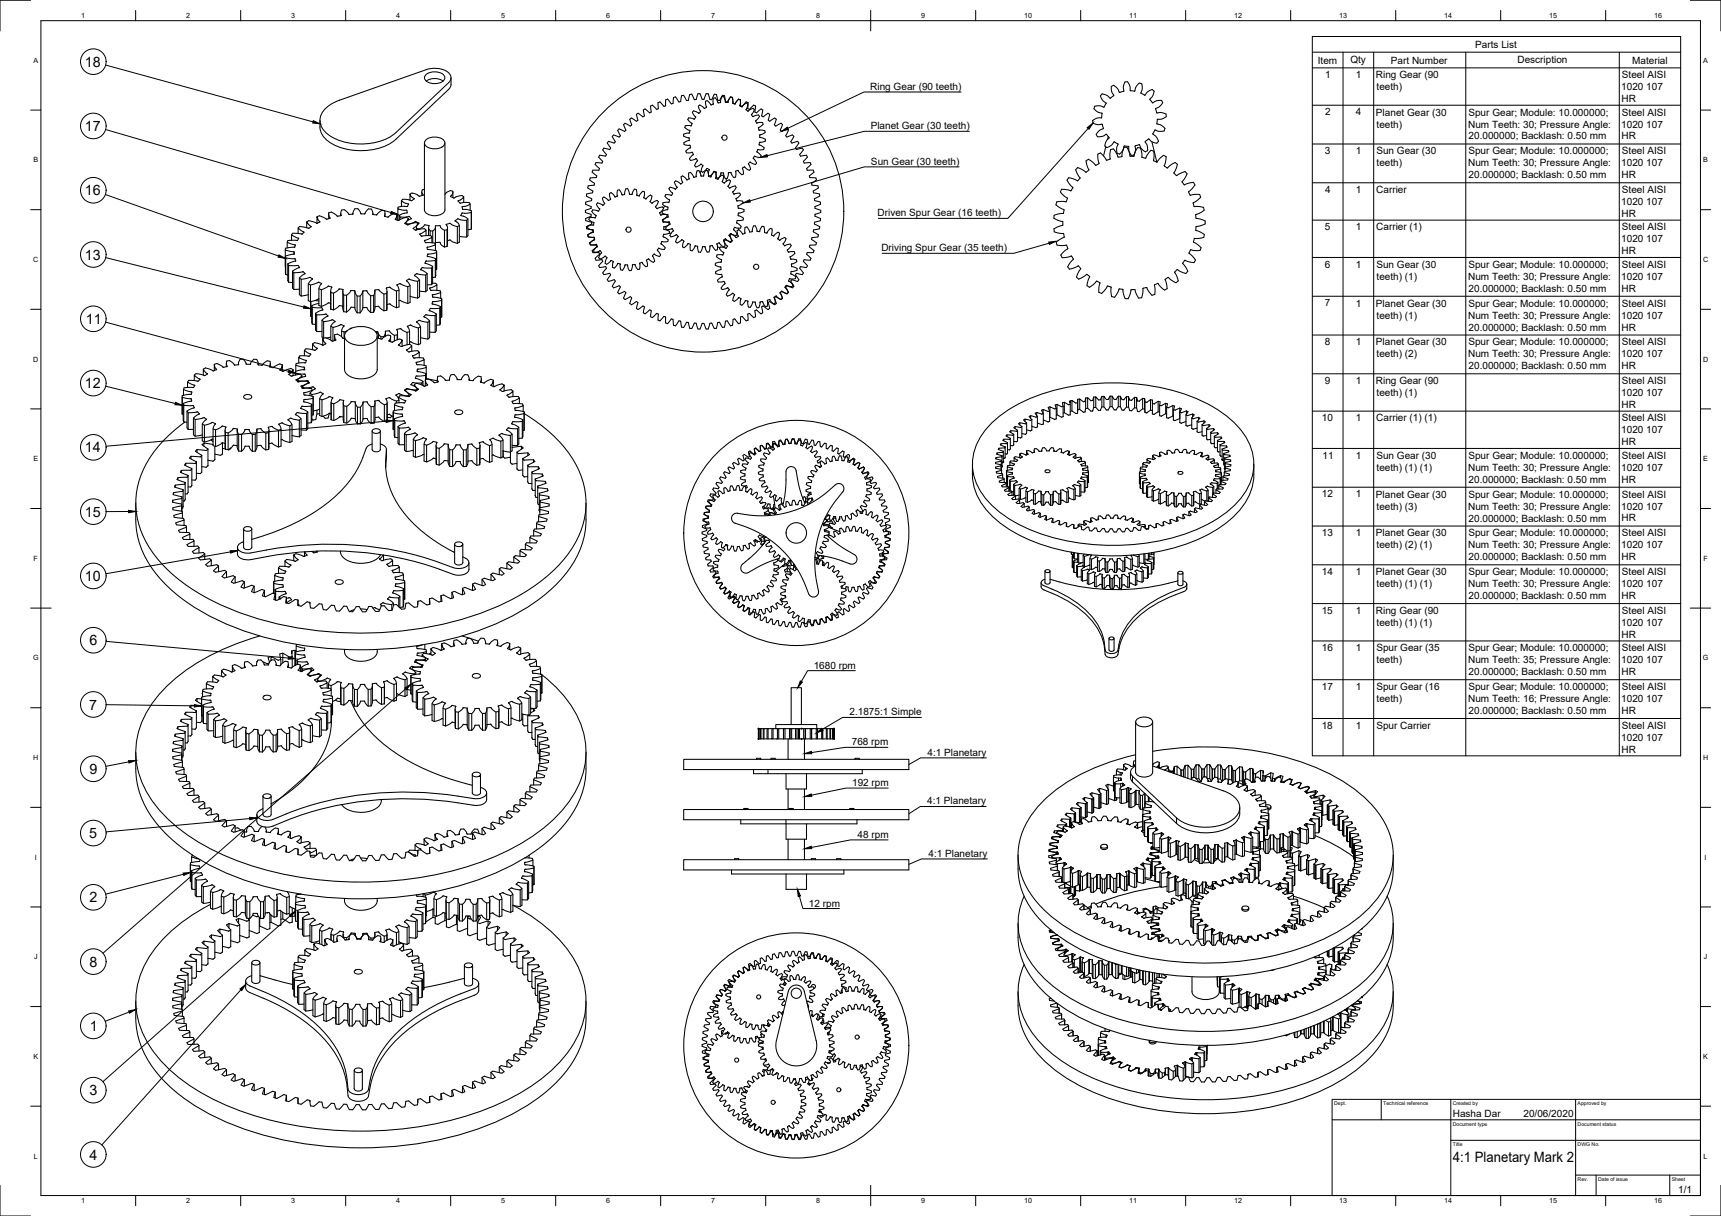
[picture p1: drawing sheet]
<svg xmlns="http://www.w3.org/2000/svg" width="841mm" height="594mm" viewBox="0 0 841 594" stroke-linecap="round" stroke-linejoin="round" font-family="sans-serif">
<defs><g id="words">
<g font-size="7">
<text x="41" y="33">18</text>
<text x="41" y="64">17</text>
<text x="41" y="95">16</text>
<text x="41" y="127">13</text>
<text x="42" y="158">11</text>
<text x="42" y="190">12</text>
<text x="42" y="221">14</text>
<text x="41" y="252">15</text>
<text x="42" y="284">10</text>
<text x="44" y="315">6</text>
<text x="44" y="347">7</text>
<text x="44" y="378">9</text>
<text x="44" y="410">5</text>
<text x="44" y="441">2</text>
<text x="44" y="472">8</text>
<text x="44" y="504">1</text>
<text x="44" y="535">3</text>
<text x="44" y="567">4</text>
<text x="710" y="568">4:1 Planetary Mark 2</text>
</g>
<g font-size="4.9">
<text x="721" y="23">Parts List</text>
<text x="644" y="31">Item</text>
<text x="660" y="31">Qty</text>
<text x="680" y="31">Part Number</text>
<text x="742" y="31">Description</text>
<text x="798" y="31">Material</text>
<text x="648" y="38">1</text>
<text x="663" y="38">1</text>
<text x="672" y="38">Ring Gear (90</text>
<text x="793" y="38">Steel AISI</text>
<text x="425" y="44">Ring Gear (90 teeth)</text>
<text x="673" y="44">teeth)</text>
<text x="792" y="44">1020 107</text>
<text x="792" y="50">HR</text>
<text x="648" y="56">2</text>
<text x="663" y="56">4</text>
<text x="672" y="56">Planet Gear (30</text>
<text x="718" y="56">Spur Gear; Module: 10.000000;</text>
<text x="793" y="56">Steel AISI</text>
<text x="425" y="63">Planet Gear (30 teeth)</text>
<text x="673" y="62">teeth)</text>
<text x="717" y="62">Num Teeth: 30; Pressure Angle:</text>
<text x="792" y="62">1020 107</text>
<text x="718" y="68">20.000000; Backlash: 0.50 mm</text>
<text x="792" y="68">HR</text>
<text x="647" y="75">3</text>
<text x="663" y="75">1</text>
<text x="673" y="75">Sun Gear (30</text>
<text x="718" y="75">Spur Gear; Module: 10.000000;</text>
<text x="793" y="75">Steel AISI</text>
<text x="426" y="80">Sun Gear (30 teeth)</text>
<text x="673" y="81">teeth)</text>
<text x="717" y="81">Num Teeth: 30; Pressure Angle:</text>
<text x="792" y="81">1020 107</text>
<text x="718" y="87">20.000000; Backlash: 0.50 mm</text>
<text x="792" y="87">HR</text>
<text x="648" y="94">4</text>
<text x="663" y="94">1</text>
<text x="673" y="94">Carrier</text>
<text x="793" y="94">Steel AISI</text>
<text x="792" y="100">1020 107</text>
<text x="429" y="106">Driven Spur Gear (16 teeth)</text>
<text x="792" y="106">HR</text>
<text x="647" y="113">5</text>
<text x="663" y="113">1</text>
<text x="673" y="113">Carrier (1)</text>
<text x="793" y="113">Steel AISI</text>
<text x="792" y="118">1020 107</text>
<text x="431" y="123">Driving Spur Gear (35 teeth)</text>
<text x="792" y="124">HR</text>
<text x="647" y="131">6</text>
<text x="663" y="131">1</text>
<text x="673" y="131">Sun Gear (30</text>
<text x="718" y="131">Spur Gear; Module: 10.000000;</text>
<text x="793" y="131">Steel AISI</text>
<text x="673" y="137">teeth) (1)</text>
<text x="717" y="137">Num Teeth: 30; Pressure Angle:</text>
<text x="792" y="137">1020 107</text>
<text x="718" y="143">20.000000; Backlash: 0.50 mm</text>
<text x="792" y="143">HR</text>
<text x="647" y="150">7</text>
<text x="663" y="150">1</text>
<text x="672" y="150">Planet Gear (30</text>
<text x="718" y="150">Spur Gear; Module: 10.000000;</text>
<text x="793" y="150">Steel AISI</text>
<text x="673" y="156">teeth) (1)</text>
<text x="717" y="156">Num Teeth: 30; Pressure Angle:</text>
<text x="792" y="156">1020 107</text>
<text x="718" y="161">20.000000; Backlash: 0.50 mm</text>
<text x="792" y="161">HR</text>
<text x="647" y="169">8</text>
<text x="663" y="169">1</text>
<text x="672" y="169">Planet Gear (30</text>
<text x="718" y="169">Spur Gear; Module: 10.000000;</text>
<text x="793" y="169">Steel AISI</text>
<text x="673" y="175">teeth) (2)</text>
<text x="717" y="175">Num Teeth: 30; Pressure Angle:</text>
<text x="792" y="175">1020 107</text>
<text x="718" y="180">20.000000; Backlash: 0.50 mm</text>
<text x="792" y="180">HR</text>
<text x="647" y="188">9</text>
<text x="663" y="188">1</text>
<text x="672" y="188">Ring Gear (90</text>
<text x="793" y="188">Steel AISI</text>
<text x="673" y="194">teeth) (1)</text>
<text x="792" y="194">1020 107</text>
<text x="792" y="199">HR</text>
<text x="646" y="206">10</text>
<text x="663" y="206">1</text>
<text x="673" y="206">Carrier (1) (1)</text>
<text x="793" y="206">Steel AISI</text>
<text x="792" y="212">1020 107</text>
<text x="792" y="218">HR</text>
<text x="646" y="224">11</text>
<text x="663" y="224">1</text>
<text x="673" y="224">Sun Gear (30</text>
<text x="718" y="224">Spur Gear; Module: 10.000000;</text>
<text x="793" y="224">Steel AISI</text>
<text x="673" y="230">teeth) (1) (1)</text>
<text x="717" y="230">Num Teeth: 30; Pressure Angle:</text>
<text x="792" y="230">1020 107</text>
<text x="718" y="236">20.000000; Backlash: 0.50 mm</text>
<text x="792" y="236">HR</text>
<text x="646" y="243">12</text>
<text x="663" y="243">1</text>
<text x="672" y="243">Planet Gear (30</text>
<text x="718" y="243">Spur Gear; Module: 10.000000;</text>
<text x="793" y="243">Steel AISI</text>
<text x="673" y="249">teeth) (3)</text>
<text x="717" y="249">Num Teeth: 30; Pressure Angle:</text>
<text x="792" y="249">1020 107</text>
<text x="718" y="255">20.000000; Backlash: 0.50 mm</text>
<text x="792" y="255">HR</text>
<text x="646" y="262">13</text>
<text x="663" y="262">1</text>
<text x="672" y="262">Planet Gear (30</text>
<text x="718" y="262">Spur Gear; Module: 10.000000;</text>
<text x="793" y="262">Steel AISI</text>
<text x="673" y="268">teeth) (2) (1)</text>
<text x="717" y="268">Num Teeth: 30; Pressure Angle:</text>
<text x="792" y="268">1020 107</text>
<text x="718" y="274">20.000000; Backlash: 0.50 mm</text>
<text x="792" y="274">HR</text>
<text x="646" y="281">14</text>
<text x="663" y="281">1</text>
<text x="672" y="281">Planet Gear (30</text>
<text x="718" y="281">Spur Gear; Module: 10.000000;</text>
<text x="793" y="281">Steel AISI</text>
<text x="673" y="287">teeth) (1) (1)</text>
<text x="717" y="287">Num Teeth: 30; Pressure Angle:</text>
<text x="792" y="287">1020 107</text>
<text x="718" y="293">20.000000; Backlash: 0.50 mm</text>
<text x="792" y="293">HR</text>
<text x="646" y="300">15</text>
<text x="663" y="300">1</text>
<text x="672" y="300">Ring Gear (90</text>
<text x="793" y="300">Steel AISI</text>
<text x="673" y="306">teeth) (1) (1)</text>
<text x="792" y="306">1020 107</text>
<text x="792" y="312">HR</text>
<text x="646" y="318">16</text>
<text x="663" y="318">1</text>
<text x="673" y="318">Spur Gear (35</text>
<text x="718" y="318">Spur Gear; Module: 10.000000;</text>
<text x="793" y="318">Steel AISI</text>
<text x="398" y="327">1680 rpm</text>
<text x="673" y="324">teeth)</text>
<text x="717" y="324">Num Teeth: 35; Pressure Angle:</text>
<text x="718" y="330">20.000000; Backlash: 0.50 mm</text>
<text x="792" y="324">1020 107</text>
<text x="792" y="330">HR</text>
<text x="646" y="337">17</text>
<text x="663" y="337">1</text>
<text x="673" y="337">Spur Gear (16</text>
<text x="718" y="337">Spur Gear; Module: 10.000000;</text>
<text x="793" y="337">Steel AISI</text>
<text x="673" y="343">teeth)</text>
<text x="717" y="343">Num Teeth: 16; Pressure Angle:</text>
<text x="792" y="343">1020 107</text>
<text x="415" y="350">2.1875:1 Simple</text>
<text x="718" y="349">20.000000; Backlash: 0.50 mm</text>
<text x="792" y="349">HR</text>
<text x="646" y="356">18</text>
<text x="663" y="356">1</text>
<text x="673" y="356">Spur Carrier</text>
<text x="793" y="356">Steel AISI</text>
<text x="416" y="364">768 rpm</text>
<text x="792" y="362">1020 107</text>
<text x="453" y="369">4:1 Planetary</text>
<text x="792" y="368">HR</text>
<text x="416" y="384">192 rpm</text>
<text x="453" y="393">4:1 Planetary</text>
<text x="419" y="409">48 rpm</text>
<text x="454" y="419">4:1 Planetary</text>
<text x="395" y="443">12 rpm</text>
<text x="710" y="546">Hasha Dar</text>
<text x="745" y="546">20/06/2020</text>
<text x="820" y="583">1/1</text>
</g>
<g font-size="3.5">
<text x="40" y="9">1</text>
<text x="91" y="9">2</text>
<text x="142" y="9">3</text>
<text x="194" y="9">4</text>
<text x="245" y="9">5</text>
<text x="296" y="9">6</text>
<text x="348" y="9">7</text>
<text x="399" y="9">8</text>
<text x="450" y="9">9</text>
<text x="501" y="9">10</text>
<text x="552" y="9">11</text>
<text x="603" y="9">12</text>
<text x="654" y="9">13</text>
<text x="706" y="9">14</text>
<text x="757" y="9">15</text>
<text x="808" y="9">16</text>
<text x="16" y="31">A</text>
<text x="832" y="31">A</text>
<text x="16" y="79">B</text>
<text x="832" y="79">B</text>
<text x="16" y="128">C</text>
<text x="832" y="128">C</text>
<text x="16" y="177">D</text>
<text x="832" y="177">D</text>
<text x="16" y="225">E</text>
<text x="832" y="225">E</text>
<text x="16" y="274">F</text>
<text x="832" y="274">F</text>
<text x="16" y="323">G</text>
<text x="832" y="323">G</text>
<text x="16" y="371">H</text>
<text x="832" y="371">H</text>
<text x="17" y="420">I</text>
<text x="833" y="420">I</text>
<text x="17" y="469">J</text>
<text x="833" y="469">J</text>
<text x="16" y="517">K</text>
<text x="832" y="517">K</text>
<text x="17" y="566">L</text>
<text x="833" y="566">L</text>
<text x="40" y="588">1</text>
<text x="91" y="588">2</text>
<text x="142" y="588">3</text>
<text x="194" y="588">4</text>
<text x="245" y="588">5</text>
<text x="296" y="588">6</text>
<text x="348" y="588">7</text>
<text x="399" y="588">8</text>
<text x="450" y="588">9</text>
<text x="501" y="588">10</text>
<text x="552" y="588">11</text>
<text x="603" y="588">12</text>
<text x="654" y="588">13</text>
<text x="706" y="588">14</text>
<text x="757" y="588">15</text>
<text x="808" y="588">16</text>
</g>
<g font-size="2.5">
<text x="652" y="540">Dept.</text>
<text x="676" y="540">Technical reference</text>
<text x="710" y="540">Created by</text>
<text x="771" y="540">Approved by</text>
<text x="710" y="550">Document type</text>
<text x="771" y="550">Document status</text>
<text x="710" y="560">Title</text>
<text x="771" y="560">DWG No.</text>
<text x="771" y="577">Rev.</text>
<text x="781" y="577">Date of issue</text>
<text x="817" y="577">Sheet</text>
</g>
</g></defs>
<!-- layer: Visible -->
<g fill="none" stroke="#000" stroke-width=".51">
<path d="M208 36a6 6 0 0 1 9 2 6 6 0 0 1-10 0zM208 40l4-2 5 2M220 38v4v1l-27 25a29 29 0 0 1-35-1l-1-3-1-5M159 53l7-4 42-15a10 10 0 0 1 12 3v2l-1 1-26 25a29 29 0 0 1-34 0 8 8 0 0 1 0-12zM315 57h-1l-1-1a1.1 1.1 0 0 0-2 0 1.1 1.1 0 0 0 0 2l1 1h-1l-1-1a1.1 1.1 0 0 0-2 0 1.1 1.1 0 0 0 0 2l1 1-1 1-1-1a1.1 1.1 0 0 0-2 0 1.1 1.1 0 0 0 0 2l1 1h-1h-1a1.1 1.1 0 0 0-2 0 1.1 1.1 0 0 0 1 1v1v1l-2-1a1.1 1.1 0 0 0-1 0 1.1 1.1 0 0 0-1 1M323 50a2.3 2.3 0 0 0-1 3h-1l-1-1a1.1 1.1 0 0 0-2 0 1.1 1.1 0 0 0 0 2v1h-1l-1-1a1.1 1.1 0 0 0-1 0 1.1 1.1 0 0 0 0 1v2M333 47v3h-1l-1-1a1.1 1.1 0 0 0-2-1 1.1 1.1 0 0 0 0 1v2h-1l-1-1a1.1 1.1 0 0 0-1-1 1.1 1.1 0 0 0-1 2v1h-1l-2-2M333 47a2.4 2.4 0 0 1 2 2h1l1-1a1.1 1.1 0 0 1 1-2 1.1 1.1 0 0 1 1 2v1h1l1-2a1.1 1.1 0 0 1 1-1 1.1 1.1 0 0 1 1 1v2h1l1-2a1.1 1.1 0 0 1 1-1 1.1 1.1 0 0 1 1 2v1h1v-2a1.1 1.1 0 0 1 2-1 1.1 1.1 0 0 1 1 2v1h1v-1a1.1 1.1 0 0 1 2-1 1.1 1.1 0 0 1 0 1v2h1l2-3M339 54l-1 1 2 2M340 57h.1M340 57l-1 1h-1a1.2 1.2 0 0 0-2 0 1.2 1.2 0 0 0 1 2h1v1M342 51l-1 1 1 1a1.1 1.1 0 0 1 0 2 1.1 1.1 0 0 1-2 0l-1-1"/>
<path d="M349 51h-2v-1a1.2 1.2 0 0 0-2-1 1.2 1.2 0 0 0 0 2 1.1 1.1 0 0 1-1 2 1 1 0 0 1-1-1l-1-1M349 51h.1M353 47l-1 2a1.1 1.1 0 0 1-1 1 1.1 1.1 0 0 1-1-1 1.1 1.1 0 0 0-1-1 1.1 1.1 0 0 0-1 2l1 1M353 47h1v3M357 47l-1 2a1.2 1.2 0 0 1 0 1 1.2 1.2 0 0 1-2 0M357 47l1 1v2M357 47a2.4 2.4 0 0 1 1 3v1M361 49l-2 2h-1M361 48l1 1M362 49l-1 3h1M362 49v3M362 49a2.3 2.3 0 0 0-3 2h-1"/>
<path d="M362 52h1l1-1a1.1 1.1 0 0 1 1-1 1.1 1.1 0 0 1 1 2l-1 1h1l1-1a1.1 1.1 0 0 1 2 0 1.1 1.1 0 0 1 0 2v1h1l2-2M363 52v-1a1.2 1.2 0 0 1 2 0 1.2 1.2 0 0 1 0 2v1M363 52h.1M366 54h-1M366 54a1.2 1.2 0 0 1 2-1 1.2 1.2 0 0 1 0 2 1 1 0 0 0 0 2 .9 .9 0 0 0 1-1h2v1M369 59l1 1h1a1.2 1.2 0 0 1 2 0 1.4 1.4 0 0 1-2 2 .9 .9 0 0 0 0 1 .9 .9 0 0 0 1 1h2v1M369 59h.1M371 57l-2 2M372 53a2.4 2.4 0 0 1 0 4h1l1-1a1.1 1.1 0 0 1 2 0 1.1 1.1 0 0 1 0 2l-1 1h1l1-1a1.1 1.1 0 0 1 2 0 1.1 1.1 0 0 1 0 2l-1 1 1 1 1-1a1.1 1.1 0 0 1 2 0 1.1 1.1 0 0 1 0 2l-1 1h1h1a1.1 1.1 0 0 1 2 0 1.1 1.1 0 0 1 0 1l-1 1 1 1 2-1M535 52a2.4 2.4 0 0 0 2 3h2l-1 2-2 1a1.5 1.5 0 0 0-2 1 1.5 1.5 0 0 0 1 2h4v2M540 50l-1 2h-2h-2M559 46l-1-1v-2a1.6 1.6 0 0 0 0-2 1.6 1.6 0 0 0-2 0l-1 4-3-1v-2a1.5 1.5 0 0 0-1-2 1.5 1.5 0 0 0-2 1v4h-2l-1-2a1.5 1.5 0 0 0-1-1 1.5 1.5 0 0 0-2 1l1 4-1 1-2-1a1.5 1.5 0 0 0-2-1 1.5 1.5 0 0 0-1 2l2 2"/>
<path d="M559 47l2-2a1.5 1.5 0 0 1 2-1 1.5 1.5 0 0 1 1 2l-2 3 1 1 2-1a1.5 1.5 0 0 1 2 0 1.5 1.5 0 0 1 1 2l-3 2M565 53v2h2a1.5 1.5 0 0 1 2 1 1.5 1.5 0 0 1 0 2h-3l-1 2 2 1 2 2M207 70v33M208 68a6 6 0 0 1 9 2 6 6 0 0 1-10 0zM217 70v33M299 67l2 2-1 1-1-1a1.1 1.1 0 0 0-2 1 1.1 1.1 0 0 0 1 1v1v1h-2a1.1 1.1 0 0 0-1 0 1.1 1.1 0 0 0 1 2v1h-2a1.1 1.1 0 0 0-1 1 1.1 1.1 0 0 0 1 1l1 1-1 1h-1a1.1 1.1 0 0 0-2 0 1.1 1.1 0 0 0 1 2h1v1h-1a1.4 1.4 0 0 0-2 1 1.4 1.4 0 0 0 1 1l1 1-1 1h-1a1.1 1.1 0 0 0-1 0 1.1 1.1 0 0 0-1 1M334 66l3 1v2M337 69h-1a1.2 1.2 0 0 0-2 1 1.2 1.2 0 0 0 2 1 1 1 0 0 1 1 1 1 1 0 0 1-1 1 1.1 1.1 0 0 0-1 1 1.1 1.1 0 0 0 2 1 1 1 0 0 1 2 0 1 1 0 0 1-1 1 1.1 1.1 0 0 0-1 2 1.1 1.1 0 0 0 2 0 1 1 0 0 1 2 0 1.1 1.1 0 0 1-1 2 1.1 1.1 0 0 0 0 2 1.1 1.1 0 0 0 2-1 1 1 0 0 1 1 0 1 1 0 0 1 0 1v2M337 69h.1M338 62l-1-1a1.2 1.2 0 0 0-2 1 1.2 1.2 0 0 0 1 1 1.1 1.1 0 0 1 1 2 1 1 0 0 1-2 0l-1 1M369 76l-1 1 1 1a1.2 1.2 0 0 1 0 2 1.2 1.2 0 0 1-2 0 1 1 0 0 0-1 0 1 1 0 0 0 0 1 1.1 1.1 0 0 1 0 2 1.1 1.1 0 0 1-1-1h-1M369 76h.1"/>
<path d="M370 74l1 1a1.2 1.2 0 0 1 1 2 1.2 1.2 0 0 1-2 0l-1-1M371 70v1h1a1.2 1.2 0 0 1 1 2 1.2 1.2 0 0 1-2 0h-1v1M371 69v1M371 67h1a1.4 1.4 0 0 1 2 2 1.2 1.2 0 0 1-2 1h-1M374 65l-3 1v1M387 66l1 1M388 67l-2 2 1 1 1-1a1.1 1.1 0 0 1 2 1 1.1 1.1 0 0 1-1 1v1v1h2a1.1 1.1 0 0 1 1 0 1.1 1.1 0 0 1 0 2h-1v1h3M394 76a2.3 2.3 0 0 1-1 3v1h1a1.1 1.1 0 0 1 2 0 1.1 1.1 0 0 1-1 2h-1l1 1h1a1.1 1.1 0 0 1 2 1 1.1 1.1 0 0 1-2 1v1v1h3M536 66a2.4 2.4 0 0 0 3 0h2l1 1-1 2-1 2M537 80a1.8 1.8 0 0 1-2 1 1.8 1.8 0 0 1-1-2 1.6 1.6 0 0 0-3-1 1.6 1.6 0 0 0 0 3l1 2M539 63l-2 1-1 2M540 71a2.4 2.4 0 0 0 3 0l1-2 2 1v2v3"/>
<path d="M540 72l-1 4M542 67l-1 1M543 73l-1 3a1.6 1.6 0 0 1 0 2 1.6 1.6 0 0 1-1 0l-1-1a1.8 1.8 0 0 0-2-2 1.8 1.8 0 0 0-2 1l1 4M543 73a2.5 2.5 0 0 1 3 2v2M548 76v-1a1.8 1.8 0 0 1 1-2 1.8 1.8 0 0 1 2-1l1 2a1.8 1.8 0 0 0 0 2 1.8 1.8 0 0 0 2 0l1-1a1.8 1.8 0 0 1 0-2 1.8 1.8 0 0 1 3 0v4M548 76l-2 1M551 72l-2-1v2a2.2 2.2 0 0 1-3 2M551 71l1 1M552 72v2l1 2M557 71h-2v2a2.1 2.1 0 0 1-2 3M558 77a1.8 1.8 0 0 0 2 0 1.8 1.8 0 0 0 1-2 1.6 1.6 0 0 1 2-1 1.6 1.6 0 0 1 1 2 1.8 1.8 0 0 0 0 2 1.8 1.8 0 0 0 2 1l1-1a1.8 1.8 0 0 1 1-2 1.8 1.8 0 0 1 2 1v2a1.9 1.9 0 0 0 1 3l1-1a1.8 1.8 0 0 1 2-1 1.8 1.8 0 0 1 1 1v1a1.8 1.8 0 0 0-1 2 1.8 1.8 0 0 0 1 2l3-2a1.2 1.2 0 0 1 1 0 1.2 1.2 0 0 1 1 1M561 68l-1 1 1 2a1.5 1.5 0 0 1 0 2 1.5 1.5 0 0 1-2 1l-2-3"/>
<path d="M563 69l2 10M569 64h-3h-2l-1 1 2 2a1.5 1.5 0 0 1 1 2 1.5 1.5 0 0 1-2 1l-3-2M569 63v1M200 98v-3l2 2-1 1-3-1-2 1M206 94v2M207 93h-1l1 2a1.8 1.8 0 0 1-3 0l-3-1-1 1M217 95l1-1a2.1 2.1 0 0 1 3 0l-1 2 2 1 3-1h2M221 94v3M227 99v-3l-3 2 1 1h3h1l1 1M288 88l3 2-1 1a1.5 1.5 0 0 0-3 0 1.4 1.4 0 0 0 2 2h1v1h-2a1.1 1.1 0 0 0-1 2 1.1 1.1 0 0 0 1 1h1v1M289 98h-1a1.4 1.4 0 0 0-2 2 1.1 1.1 0 0 0 2 0l1 1v1h-1a1.4 1.4 0 0 0-2 1 1.4 1.4 0 0 0 2 1l1 1v1h-2a1.1 1.1 0 0 0-1 2 1.1 1.1 0 0 0 2 0l1 1M298 95v1a1.1 1.1 0 0 1 0 2 1.1 1.1 0 0 1-2-1 1 1 0 0 0-1 0 1 1 0 0 0 0 1l1 1-1 1"/>
<path d="M298 94h1l1 1a1.1 1.1 0 0 0 1 1 1.1 1.1 0 0 0 1-2 1 1 0 0 1 0-1 1.1 1.1 0 0 1 2 1v1M304 95h.1M305 95h-1M305 95h.1M305 95v-1a1.2 1.2 0 0 1 1-2 1.2 1.2 0 0 1 1 2l1 1h1M309 95h.1M309 95v-1a1.4 1.4 0 0 1 2-2 1.2 1.2 0 0 1 0 2v1M311 95h.1M314 93l-2 3-1-1M314 93l1 1v3M315 97h.1M318 95l-2 2h-1"/>
<path d="M318 95l1 1-1 2M321 98h-1a1.2 1.2 0 0 1-1 1 1.2 1.2 0 0 1-1-1M321 98l1 1-2 2M325 95v1l1 1a1.1 1.1 0 0 1 1 2 1.1 1.1 0 0 1-2 0 1.1 1.1 0 0 0-1 1 1.1 1.1 0 0 0 1 1h1M336 88l-1-1a1.2 1.2 0 0 0-2-1 1.2 1.2 0 0 0 0 2 1 1 0 0 1 0 2 .9 .9 0 0 1-1-1 1.1 1.1 0 0 0-2 0 1.1 1.1 0 0 0 0 2 1 1 0 0 1 0 1 1 1 0 0 1-1 0 1.1 1.1 0 0 0-2 0 1.1 1.1 0 0 0 1 2 1 1 0 0 1 0 1 1 1 0 0 1-1 0h-2M343 86l-1-1a1.2 1.2 0 0 0-1-2 1.2 1.2 0 0 0-1 2 1.1 1.1 0 0 1-1 2 1.1 1.1 0 0 1-1-2 1.1 1.1 0 0 0-1-1 1.1 1.1 0 0 0 0 2v1l-1 1M343 86h.1M343 84h-1M343 84l2-1a1.1 1.1 0 0 1 1 0 1.1 1.1 0 0 1 0 1 1.1 1.1 0 0 0 1 2 1.1 1.1 0 0 0 1-1l1-1M344 86h-1M344 86h.1M344 86v-1a1.2 1.2 0 0 1 1-2 1.2 1.2 0 0 1 1 2v1"/>
<path d="M346 86h1M347 86l1-1a1.2 1.2 0 0 1 1-1 1.2 1.2 0 0 1 1 2v1M347 86h.1M349 84h.1M349 84h1v1a1.2 1.2 0 0 0 1 2 1.2 1.2 0 0 0 1-2v-1h2M350 87a1.9 1.9 0 0 0 2-1 1.2 1.2 0 0 1 2 1 1.2 1.2 0 0 1-1 1 1 1 0 0 0 1 1 1 1 0 0 0 1 0l1-1M355 87v2M356 91l1 1M356 91h.1M356 88h1l-1 3M357 92h.1M357 92l1-1a1.2 1.2 0 0 1 2 0 1.2 1.2 0 0 1-1 2l-1 1"/>
<path d="M358 94l1 1 2-1M358 94h.1M360 97v1h1a1.2 1.2 0 0 1 2 1 1.2 1.2 0 0 1-1 1 1 1 0 0 0-1 1 1 1 0 0 0 1 1 1.1 1.1 0 0 1 2 1 1.1 1.1 0 0 1-2 1h-1v1M361 83a1.9 1.9 0 0 0-1 3 1.2 1.2 0 0 1-2 0 1.2 1.2 0 0 1-1-1 1 1 0 0 0-1-1 1 1 0 0 0 0 2 1.1 1.1 0 0 1-1 1 1.1 1.1 0 0 1-1-1l-1-2M362 94v1l-2 2M364 82h-1v1a1.2 1.2 0 0 1 0 2 1.2 1.2 0 0 1-2-1v-1M364 82h.1M399 87v1M399 88l-2 2v1h1a1.1 1.1 0 0 1 2 1 1.1 1.1 0 0 1-2 1h-1l1 1h1a1.4 1.4 0 0 1 2 2 1.1 1.1 0 0 1-2 1h-1v1l3 1M401 99a2.4 2.4 0 0 1-3 2v1h2a1.1 1.1 0 0 1 1 2 1.1 1.1 0 0 1-2 0l-1 1v1h2a1.1 1.1 0 0 1 1 1 1.1 1.1 0 0 1 0 1M522 97a1.7 1.7 0 0 1-1 2 1.7 1.7 0 0 1-2-1h-1a1.6 1.6 0 0 0-2 2 1.6 1.6 0 0 0 2 1v1a1.6 1.6 0 0 1 2 0 1.6 1.6 0 0 1-1 2h-1a1.8 1.8 0 0 0-2 1 1.8 1.8 0 0 0-1 2l2 1a1.6 1.6 0 0 1 2 0 1.6 1.6 0 0 1 0 2l-1 1a1.8 1.8 0 0 0-2 0 1.8 1.8 0 0 0 0 2l2 1a1.6 1.6 0 0 1 2 0 1.6 1.6 0 0 1 0 2l-2 1a1.8 1.8 0 0 0-1 1 1.8 1.8 0 0 0 0 2h2a1.7 1.7 0 0 1 2 0 1.7 1.7 0 0 1 1 2M526 83l1 2a1.6 1.6 0 0 1 1 2 1.6 1.6 0 0 1-2 1h-1a1.8 1.8 0 0 0-2-1 1.8 1.8 0 0 0-1 1l1 2a1.6 1.6 0 0 1 1 2 1.6 1.6 0 0 1-1 1h-1a1.8 1.8 0 0 0-2-1 1.8 1.8 0 0 0-1 2l3 3"/>
<path d="M527 82l4 2M527 82l-1 1M532 83l-1 1M532 83h.1M580 85l-1 2a1.6 1.6 0 0 0-1 2 1.6 1.6 0 0 0 1 1l4-1M583 89a2.6 2.6 0 0 1-1 4 1.4 1.4 0 0 0-1 2 1.4 1.4 0 0 0 2 0 1.8 1.8 0 0 1 3 0 1.8 1.8 0 0 1 0 2l-1 1a1.8 1.8 0 0 0-2 1 1.8 1.8 0 0 0 1 2h1a1.8 1.8 0 0 1 2 0 1.8 1.8 0 0 1 1 2l-4 2M146 111h1l4 1M146 116l-4-1v2M146 116h.1M146 116a1.8 1.8 0 0 1-3 1l-2 1h-1M147 114h-4l-1 1M147 114h.1"/>
<path d="M148 113l-2-2v3M148 113h.1M148 113l-1 1M150 108h1h2a1.7 1.7 0 0 0 3 0l-1-2v3M152 111l-2-3v3M152 111h.1M152 111l-1 1M155 106l1-1 4 2h1M161 104v3M161 107h.1M165 106l-1-1a2.6 2.6 0 0 0-3-1v3M165 106h.1"/>
<path d="M167 104v1M167 105l-2 1M170 105v-1a2.1 2.1 0 0 0-3-1v2M170 105h.1M176 104a1.9 1.9 0 0 0-2-2 1.9 1.9 0 0 0-2 2l-2 1M176 104h.1M176 104h2M178 104h1a1.9 1.9 0 0 1 2-2 1.9 1.9 0 0 1 1 3M178 104h.1M182 105a4 4 0 0 0 5-2 1.7 1.7 0 0 1 1 2v1M182 105h.1M182 104v1"/>
<path d="M188 106h2M188 106h.1M188 104v2M190 106h.1M193 107l2 1M193 107l1-2v3M193 107h.1M194 105l-1-1-3 2M195 105v1M195 108v-3l4-1v-1l-5-1v6M196 101v-3l4 2-1 1h-4l-1 1M198 109l1 1 4-2 2 1"/>
<path d="M198 109h.1M198 109h1M199 110h.1M200 107l-2-1-3 2M200 107l-2 2M201 107l-2 1-1 1M201 107l-1-1h-5v1M201 107h.1M202 111l1 1M202 111h.1M203 112h.1M203 112h4h1"/>
<path d="M203 109h1l-2 2M203 109l-4 1M204 112h1M205 109l-1 1v2v-1M205 114l1 1M205 114h.1M205 114l3-2v3M206 115h5v1M206 115h.1M207 102a6 6 0 0 0 10 0M208 117v2M208 117l3-1v3"/>
<path d="M208 117h.1M208 119h5v1M208 119h.1M209 111v4M210 110h-2l-3 2M210 110h.1M210 110v5M210 113h1M213 119h.1M213 111v-1h2l2 3v8M213 111l-2 2v6M213 111v8"/>
<path d="M213 119l2-1 2 3M218 112h-1M219 118l1-1 3 2M219 111l-1 9M223 119v-8l-2-1a1.7 1.7 0 0 0-3 0l1 1-1 9M224 110l-1 1M224 115l4 1M226 102l4 1v9M226 102v-1l4-1v3M228 116v-8l-4-1-2 1 2 2v8l-1 1M229 107l-1 1M230 112h-1"/>
<path d="M230 112v-8h-4l-1 1 4 2v8l-1 1M230 103v1M287 115v1h3M289 109l-1 1a1.1 1.1 0 0 0-1 2 1.1 1.1 0 0 0 1 0h2v1l-1 1a1.4 1.4 0 0 0-2 1 1.6 1.6 0 0 0 3 1l1 1-2 1a1.1 1.1 0 0 0-1 1 1.1 1.1 0 0 0 2 1h1l1 1M290 112v2l-3 1M290 116l1 1M290 117v1a1.2 1.2 0 0 0-2 1 1.2 1.2 0 0 0 2 1l1-1M291 119h.1M291 119l1 2M292 103h-1a1.2 1.2 0 0 0-2 0 1.4 1.4 0 0 0 2 2 1 1 0 0 1 0 1 1 1 0 0 1-2 0 1.1 1.1 0 0 0-1 1 1.1 1.1 0 0 0 1 1 1.1 1.1 0 0 1 1 2 1 1 0 0 1-1 0 1.1 1.1 0 0 0-2 1 1.1 1.1 0 0 0 2 1h1M292 103h.1M293 102v1"/>
<path d="M295 100h-1a1.2 1.2 0 0 0-2 0 1.2 1.2 0 0 0 0 1l1 1M295 100h.1M320 101l1 1 1-1a1.2 1.2 0 0 1 2 1 1.2 1.2 0 0 1-1 1l-1 1M320 101h.1M322 104l1 1h1a1.2 1.2 0 0 1 2 0 1.2 1.2 0 0 1-1 2 .9 .9 0 0 0-1 1 .9 .9 0 0 0 1 1 1.1 1.1 0 0 1 2 1 1.1 1.1 0 0 1-2 1 1 1 0 0 0-1 1 1 1 0 0 0 2 0l1 1v1M322 104h.1M325 101h-1M326 118h-1a1.1 1.1 0 0 0-2 1 1.1 1.1 0 0 0 1 1 1.1 1.1 0 0 1 1 2 1.1 1.1 0 0 1-2 0 1 1 0 0 0-2 0 1 1 0 0 0 1 1l1 2h-1M326 101h.1M326 106h-1a1.2 1.2 0 0 0-1 2 1.2 1.2 0 0 0 2 0 1 1 0 0 1 1 1 1 1 0 0 1-1 1 1.1 1.1 0 0 0 0 2 1.1 1.1 0 0 0 1 0h1l1 1M326 101v1l-1 1a1.2 1.2 0 0 0-1 1 1.2 1.2 0 0 0 1 1h1v1M328 114h-2a1.1 1.1 0 0 0-2 1 1.1 1.1 0 0 0 2 1l1 1-1 1"/>
<path d="M329 113l-1 1a1.2 1.2 0 0 0 0 1 1.2 1.2 0 0 0 2 0 1 1 0 0 1 1 0 1 1 0 0 1 0 2l-1 1 1 1M333 117l-2 2M333 117l1 1M333 117h.1M334 118h.1M334 118v1a1.2 1.2 0 0 0 0 2 1.2 1.2 0 0 0 2-1 1 1 0 0 1 1-1 1 1 0 0 1 0 2 1.1 1.1 0 0 0 1 1 1.1 1.1 0 0 0 1-1 1.1 1.1 0 0 1 2-1 1 1 0 0 1 0 2 1.1 1.1 0 0 0 1 1 1.1 1.1 0 0 0 1-1 1 1 0 0 1 1-1 1 1 0 0 1 1 1l1 1h1M350 119l1 1a1.2 1.2 0 0 1-1 2 1.2 1.2 0 0 1-1-1 1.1 1.1 0 0 0-2-1 1 1 0 0 0 0 2l-1 1M350 119h1l3 2v-1M350 119h.1M357 118h-1a1.2 1.2 0 0 0-2 0 1.2 1.2 0 0 0 1 2v1M357 118h.1M361 111v1"/>
<path d="M361 105l2 2M361 116h-1l-1-1a1.2 1.2 0 0 0-2 0 1.2 1.2 0 0 0 0 2l1 1h-1M361 115h.1M361 112l1 1a1.1 1.1 0 0 0 2 1 1.1 1.1 0 0 0 0-2 1.1 1.1 0 0 1 1-1 1.1 1.1 0 0 1 1 1 1 1 0 0 0 1 1 1 1 0 0 0 1-1 1.1 1.1 0 0 1 1-2 1.1 1.1 0 0 1 1 2v1M361 112l-1 1 1 2M363 107l-1 1a1.1 1.1 0 0 0-2 1 1 1 0 0 0 1 1 1.1 1.1 0 0 1 1 1 1.1 1.1 0 0 1-2 0 1 1 0 0 0-1 1 1 1 0 0 0 1 1 1.1 1.1 0 0 1 0 2 1.1 1.1 0 0 1-2 0 1 1 0 0 0-2 0 1 1 0 0 0 1 1 1.1 1.1 0 0 1 0 2 1.1 1.1 0 0 1-2-1 1 1 0 0 0-1 0 1 1 0 0 0 0 2v1M370 113h.1M373 111l1 1a1.1 1.1 0 0 0 0 2 1.1 1.1 0 0 0 2-1v-1h1M373 111h-1l-1 2h-1M377 112v3h1M378 115l1-1a1.2 1.2 0 0 1 2 0 1.2 1.2 0 0 1 0 2l-1 1h1M381 117h.1"/>
<path d="M383 116l-2 1M384 116v1v1a1.1 1.1 0 0 0-1 2 1.1 1.1 0 0 0 2-1 1.1 1.1 0 0 1 2 1 1 1 0 0 1-1 1 1.1 1.1 0 0 0-1 2 1 1 0 0 0 2 0 1 1 0 0 1 1 1 1 1 0 0 1-1 1l-1 1M399 120h-3v1l1 1a1.1 1.1 0 0 1 1 1 1.1 1.1 0 0 1-2 0h-1l-1 1 1 1a1.1 1.1 0 0 1 1 2 1.1 1.1 0 0 1-2 0h-1v1l1 1a1.1 1.1 0 0 1 0 2 1.1 1.1 0 0 1-2-1h-1v1l1 1a1.1 1.1 0 0 1 0 2 1.1 1.1 0 0 1-2 0h-1l1 1a1.1 1.1 0 0 1 0 2 1.1 1.1 0 0 1-2 0h-1h-1l1 2a1.1 1.1 0 0 1 1 1 1.1 1.1 0 0 1-1 1M401 108l-3 1 1 1a1.1 1.1 0 0 1 1 2 1.1 1.1 0 0 1-1 0h-1l-1 1 2 1a1.1 1.1 0 0 1 1 2 1.1 1.1 0 0 1-2 0h-1v1l1 1a1.1 1.1 0 0 1 1 0 1.1 1.1 0 0 1 0 2M584 105a1.9 1.9 0 0 0 3 2 1.6 1.6 0 0 1 2 2 1.6 1.6 0 0 1-2 1 1.6 1.6 0 0 0-2 1 1.6 1.6 0 0 0 0 2h1a1.8 1.8 0 0 1 2 1 1.8 1.8 0 0 1 0 2h-2a1.6 1.6 0 0 0-2 1 1.6 1.6 0 0 0 0 1l1 1a1.8 1.8 0 0 1 1 1 1.8 1.8 0 0 1 0 2h-2a1.5 1.5 0 0 0-2 0 1.5 1.5 0 0 0-1 2l3 2a1.2 1.2 0 0 1 0 1 1.2 1.2 0 0 1-1 1M139 133l1 1M139 125l1 1M139 130v-8l2 1a1.8 1.8 0 0 1 3 1l-5 1v8M140 134v-8h1a2.2 2.2 0 0 1 4 1l-4 2v9M140 134h1M141 129v1M141 138h2"/>
<path d="M143 132l1 1M144 121h-4l-1 1M144 121h.1M144 123v1M144 121v-1l-4-2v3M146 131l-3 1v9h1M146 131h.1M146 131a1.9 1.9 0 0 0-3-1h-2v8M146 136h1M149 134l-3 2v8l1 1M149 134h.1M149 134a2.7 2.7 0 0 0-4-1h-1v8"/>
<path d="M151 139h1M153 136l-2 3v8h1M153 136h.1M153 136a4 4 0 0 0-5 0h-1v9M157 139l-1 2v8l1 1M157 139h.1M157 139a5 5 0 0 0-5 0v8M160 140l-3 2v8l3-2h2M160 140h.1M160 140h1a1.3 1.3 0 0 1 1 1 1.3 1.3 0 0 1 0 1v9M200 140h-1M203 135h.1"/>
<path d="M203 135l2 2v8l-1 1M204 134h.1M204 134l-1 1M204 134h4v9M205 137h-1M207 131h.1M207 131l-1 1 3 2v8l-1 1M207 131h4v8M208 128h.1M208 128v1l3 1v8v1M208 128l5-1v8M209 134h-1"/>
<path d="M209 124v1M209 125h.1M209 125l4 1v9M209 124h.1M209 124l4-1v9M211 139h-2M211 138h2l1 1M211 130v1M213 135l-2 1M213 122v-2l-3 1a.8 .8 0 0 0-1 1 .8 .8 0 0 0 1 0l3 1v9M213 126v1M213 132h.1"/>
<path d="M218 120l-1 1M292 121l-2 1a1.1 1.1 0 0 0 0 1 1.1 1.1 0 0 0 1 0h2v1l-1 1a1.1 1.1 0 0 0-1 2 1.1 1.1 0 0 0 2 0h1l1 1-2 1a1.1 1.1 0 0 0 0 2 1.1 1.1 0 0 0 2-1h1v1l-1 1a1.1 1.1 0 0 0 0 2 1.1 1.1 0 0 0 2 0h1v1a1.1 1.1 0 0 0-1 2 1.1 1.1 0 0 0 2 0h1h1l-1 2a1.1 1.1 0 0 0 0 1 1.1 1.1 0 0 0 2 0h1l-1 2a1.1 1.1 0 0 0 0 1 1.1 1.1 0 0 0 2 0l1-1 1 1-1 1a1.1 1.1 0 0 0 0 2 1.1 1.1 0 0 0 2 0l1-1h1l-1 2a1.1 1.1 0 0 0 0 1 1.1 1.1 0 0 0 1 1M292 121l-2 2h1M293 123h-3M293 122l1 1-1 1a1.2 1.2 0 0 0 0 2 1.2 1.2 0 0 0 2 0 1 1 0 0 1 1 0 1 1 0 0 1 0 1 1.1 1.1 0 0 0 0 2 1.1 1.1 0 0 0 2-1l1-1M299 127h.1M299 127l1 1M300 128l-1 1a1.2 1.2 0 0 0 1 2 1.2 1.2 0 0 0 1-1 1.1 1.1 0 0 1 2-1 1 1 0 0 1 0 1 1.1 1.1 0 0 0 1 2 1.1 1.1 0 0 0 1-2 1 1 0 0 1 1-1 1.1 1.1 0 0 1 1 2 1.1 1.1 0 0 0 1 1 1.1 1.1 0 0 0 1-1v-2h1M316 127v1a1.2 1.2 0 0 1 0 2 1.2 1.2 0 0 1-2-1 1 1 0 0 0-1 0 1 1 0 0 0 0 1 1.1 1.1 0 0 1-1 2 1.1 1.1 0 0 1-1-2l-1-1M319 125v1a1.2 1.2 0 0 1 0 2 1.2 1.2 0 0 1-1-1l-1-1-1 1M319 125l1-1 2 1M319 125h.1"/>
<path d="M351 121h1M351 137v1l3-1M352 128h-1a1.2 1.2 0 0 0-1 1 1.2 1.2 0 0 0 1 1 1 1 0 0 1 1 1 1 1 0 0 1-1 1 1.1 1.1 0 0 0-1 2 1.1 1.1 0 0 0 2 0h1M352 128h.1M353 134v1M353 135l-2 2M354 123h.1M354 137a1.9 1.9 0 0 1-1 3 1.3 1.3 0 0 0 1 1 1.3 1.3 0 0 0 1 0h1M354 124l-1 1-1-1a1.2 1.2 0 0 0-2 1 1.4 1.4 0 0 0 2 2h1l-1 1M355 121h-1a1.2 1.2 0 0 0-2 0 1.2 1.2 0 0 0 1 2h1M355 121h.1M385 140h-1l1 3"/>
<path d="M385 140l2 1M385 140h-1M386 126v1M386 127h.1M387 127h1a1.2 1.2 0 0 1 1 1 1.2 1.2 0 0 1-1 1h-1M387 129v1M387 130h.1M387 129h.1M387 130h1a1.4 1.4 0 0 1 2 2 1.2 1.2 0 0 1-2 1 1.1 1.1 0 0 0-2 1 1 1 0 0 0 2 0l1 1M389 135v1h-2a1.1 1.1 0 0 0-2 1 1.1 1.1 0 0 0 2 1 1 1 0 0 1 0 2 1 1 0 0 1-2 0M522 122l-2 1a1.8 1.8 0 0 0-1 1 1.8 1.8 0 0 0 1 2l3-1M523 125a1.8 1.8 0 0 1 1 2 1.8 1.8 0 0 1-1 1l-1 1a1.2 1.2 0 0 0 0 2 1.2 1.2 0 0 0 1 0"/>
<path d="M528 131l-2 3a1.2 1.2 0 0 0 0 2 1.2 1.2 0 0 0 1 0M528 131a2 2 0 0 0-3 0l-2 1M531 134l-4 2M531 134a1.8 1.8 0 0 1 1 2 1.8 1.8 0 0 1 0 1v1a1.6 1.6 0 0 0 0 2 1.6 1.6 0 0 0 2-1 1.6 1.6 0 0 1 2-1 1.6 1.6 0 0 1 1 1v1a1.8 1.8 0 0 0 0 2 1.8 1.8 0 0 0 2 1l1-1a1.6 1.6 0 0 1 1-2 1.6 1.6 0 0 1 2 1v1a1.8 1.8 0 0 0 0 2 1.8 1.8 0 0 0 2 1l1-2a1.6 1.6 0 0 1 1-2 1.6 1.6 0 0 1 2 1v1a1.8 1.8 0 0 0 0 2 1.8 1.8 0 0 0 3 0v-1a1.6 1.6 0 0 1 1-2 1.6 1.6 0 0 1 2 0l1 3a1.2 1.2 0 0 0 1 1 1.2 1.2 0 0 0 1-1M569 137l1 1a1.8 1.8 0 0 1 0 2 1.8 1.8 0 0 1-1 1l-2-1a1.6 1.6 0 0 0-1-1 1.6 1.6 0 0 0-2 1v1a1.8 1.8 0 0 1 0 2 1.8 1.8 0 0 1-1 1l-2-2a1.7 1.7 0 0 0-1-1 1.7 1.7 0 0 0-1 0M571 136h.1M571 136l-2 1M576 132a1.8 1.8 0 0 0-2 1 1.8 1.8 0 0 0 1 2 1.6 1.6 0 0 1 0 3 1.6 1.6 0 0 1-2-1l-2-1M583 128h-2a1.6 1.6 0 0 0-2-1 1.6 1.6 0 0 0-1 2l1 1a1.8 1.8 0 0 1 1 2 1.8 1.8 0 0 1-1 1l-4-1M146 141h-2M151 144l-4 1M152 154v1"/>
<path d="M152 147v7M152 154h.1M152 158h1M152 149l1 1M154 147h2M154 159l-1-1v-8h3a1.1 1.1 0 0 1 2 1 1.1 1.1 0 0 1-2 1l-2 1v8l1 1M154 153l1 1M156 146h.1M156 146l-4 1M156 141l1 1M156 148l-4 1v8M157 156l1 1"/>
<path d="M160 154l-3 2v9h1v-8h3a2 2 0 0 1 3 0l-2 2v7M160 154h.1M160 154l-1-1-4 1v8M162 142v9M162 151h1M162 143h1M162 159l1 1M166 149l-3 2M166 149l2 1M168 142v10M168 150h.1M168 142h.1"/>
<path d="M168 142a4 4 0 0 0-5 1v8M168 152h1M168 144h1M171 142l-2 2v8M171 142h.1M171 142h2M173 142v8l2 3M173 142l2 3v8M173 150a4 4 0 0 0-4 2M173 142h.1M175 153h1M175 145h1"/>
<path d="M177 150l-1 3M177 142l-1 3v8M177 142v8M178 150h-1M178 142h-1M179 150h-2M179 142h-2M179 142h.1M179 150l2 3M179 142l2 2v9M183 153h-2M183 144h-2"/>
<path d="M183 142h.1M183 142v2v9M183 142v9v2M183 150a4 4 0 0 1 4 2h1M185 142h.1M185 142h-2M185 142l3 2v8M189 141h.1M189 141v11M189 152h-1M189 143l-1 1M189 149l1-1 4 2"/>
<path d="M189 142v10M191 140h.1M191 140l-2 1M191 140l3 2v8M195 147l4 1M195 142h-1M199 148v-8l-2-1a1.7 1.7 0 0 0-3 0l1 2v9h-1M200 145l4 1M204 146v-9h-2a1.6 1.6 0 0 0-3 0l1 3v8h-1M205 142l3 1M206 160h-2M208 154h5v8"/>
<path d="M208 154a1 1 0 0 0 0 1 1 1 0 0 0 1 1l1 1v8l-1 1M210 141l1 1h4v1M210 157h-1M210 141l4-2v3M210 141h.1M211 145l5 1v1M211 145v-1l4-1v3M213 153v1M215 159h-2M215 159v-8h-3a1.5 1.5 0 0 0-1-1 1.5 1.5 0 0 0-1 2l3 1v9M215 150v1M216 155h-1"/>
<path d="M216 155v-8h-2a1.8 1.8 0 0 0-3 2l4 1v9M216 146v9M309 149l2-2 1 1-1 1a1.1 1.1 0 0 0 1 2 1.1 1.1 0 0 0 1-1l1-1 1 1v1a1.1 1.1 0 0 0 0 2 1.1 1.1 0 0 0 2-1v-1l1 1v1a1.1 1.1 0 0 0 1 2 1.1 1.1 0 0 0 1-1l1-1h1v2a1.1 1.1 0 0 0 0 2 1.4 1.4 0 0 0 2-2M325 155v1a1.1 1.1 0 0 0 1 2 1.1 1.1 0 0 0 1-1l1-1h1v2a1.1 1.1 0 0 0 1 1 1.1 1.1 0 0 0 1-1l1-1h1v1a1.1 1.1 0 0 0 1 2 1.1 1.1 0 0 0 1-2v-1l1 1 1 1a1.1 1.1 0 0 0 1 1 1.1 1.1 0 0 0 1-1v-1h1M356 141h.1M356 141v1a1.2 1.2 0 0 0-1 2 1.2 1.2 0 0 0 2 0l1-1M358 143a1.9 1.9 0 0 1 0 3v1M361 145l-2 2h-1M361 145h.1M361 145l1 1v1a1.2 1.2 0 0 0 0 2 1.2 1.2 0 0 0 2-1v-1h1M372 150l1 1a1.1 1.1 0 0 1-1 2 1.1 1.1 0 0 1-1-1l-1-1-1 1v1a1.1 1.1 0 0 1 0 2 1.1 1.1 0 0 1-2-1l-1-1h-1l1 2a1.1 1.1 0 0 1-1 2 1.4 1.4 0 0 1-2-2h-1v1a1.1 1.1 0 0 1-1 2 1.1 1.1 0 0 1-1-1l-1-1h-1v2a1.1 1.1 0 0 1-1 1 1.1 1.1 0 0 1-1-1l-1-1-1 1a1.1 1.1 0 0 1-1 2 1.1 1.1 0 0 1-1-2v-1l-1 1-1 1a1.1 1.1 0 0 1-1 1 1.1 1.1 0 0 1-1-1v-1h-1v1a1.4 1.4 0 0 1-2 2 1.1 1.1 0 0 1-1-2v-1h-1v1a1.4 1.4 0 0 1-2 2 1.1 1.1 0 0 1 0-2l-1-1M379 149l-3-2-1 1 1 1a1.1 1.1 0 0 1-1 2 1.1 1.1 0 0 1-1-1l-1-1-1 1"/>
<path d="M382 146l-2-1a1 1 0 0 0-1 0 1 1 0 0 0 0 2 1.1 1.1 0 0 1-1 1 1.1 1.1 0 0 1-1-1 1 1 0 0 0-2 0 1 1 0 0 0 0 1 1.1 1.1 0 0 1-1 2 1.1 1.1 0 0 1-1-2 1 1 0 0 0-1-1 1.1 1.1 0 0 0-1 2 1.1 1.1 0 0 1-1 1 1.1 1.1 0 0 1-1-1 1 1 0 0 0-1-1 1 1 0 0 0-1 1 1.1 1.1 0 0 1-1 1 1.1 1.1 0 0 1-1-2v-1M382 146l-3-1-1 1 1 1a1.1 1.1 0 0 1 0 1 1.1 1.1 0 0 1 0 1M382 146h.1M384 140l1 3M384 140h.1M385 143h-2a1.1 1.1 0 0 0-2 0 1.1 1.1 0 0 0 1 1v2M385 143a2.3 2.3 0 0 1-3-1l-1 1 1 1a1.1 1.1 0 0 1 0 1 1.1 1.1 0 0 1 0 1M558 141v4M105 178h1l3 1h2M111 178v1M111 179h.1M115 178h-1a2.7 2.7 0 0 0-3-1v2"/>
<path d="M117 178h.1M126 178h.1M126 178a1.9 1.9 0 0 0-2-3 1.9 1.9 0 0 0-2 3 2.8 2.8 0 0 1-3-2 1.9 1.9 0 0 0-2 2h-2M132 178v1M138 178h-1l-2 1a1.6 1.6 0 0 1-2 1 1.6 1.6 0 0 1-1-1 1.6 1.6 0 0 0-1-3 1.6 1.6 0 0 0-2 1l-1 1h-2M146 177v-2l3 1a.8 .8 0 0 1 1 1 1 1 0 0 1-2 0l-3 1M149 174v-3l2 2a.9 .9 0 0 1 1 1 1 1 0 0 1-2 0h-4v1M153 171v-3l1 1a1 1 0 0 1 1 1 1 1 0 0 1-1 1l-4-1-1 1M153 168l1-1 4 2M157 162h-2M158 165l1 3-1 1zM162 165h-3"/>
<path d="M164 164v2M167 165v-4a1.1 1.1 0 0 0 1-2 1.1 1.1 0 0 0-2 0l-3 1v7M167 162h1M168 162v3M168 165h-1a2.9 2.9 0 0 0-3-1v1a1.2 1.2 0 0 1 0 1 1.2 1.2 0 0 1-2 1l-3-2h-1M168 164v16a8 8 0 0 0 11 5 6 6 0 0 0 5-5v-16M169 162a11 11 0 0 1 15 1 5 5 0 0 1-5 5 9 9 0 0 1-11-3zM170 161l-2 1M172 160h.1M172 160l-1 1M183 162h2l1 3v1M184 163h1v2"/>
<path d="M185 165h.1M185 165l2 1v-1a3 3 0 0 1 4-1v1a1.1 1.1 0 0 0-1 2 1.1 1.1 0 0 0 2 0l3-1h1M185 164v1M188 164l-2 1M188 162v2M190 162l3 2v3M190 162a2.1 2.1 0 0 0-2 2v1M191 164v3M194 161v5M194 161h2l3 1v6M194 161h.1M194 164h-1"/>
<path d="M194 162v4M196 169v-3l-1 3h1M199 171l1 1M199 171l2-2v3M199 171h.1M200 172h.1M200 172l4-1 1 1M200 162h-1M200 167l4 1M200 168l-4 1M203 177l4-1v2M204 177v1"/>
<path d="M204 178l4 1v1M204 168v-8h-2a1.7 1.7 0 0 0-3 0l1 2v6l1 1M205 175v-3l-2 1a1.1 1.1 0 0 0-1 2 .9 .9 0 0 0 1 0h4v1M206 165l3 1M209 166v-9h-2a1.6 1.6 0 0 0-3 1l2 2v8h-2M210 162h3M90 197v1M90 193v-3l2 1a1.1 1.1 0 0 1 2 1 1.1 1.1 0 0 1-2 1h-3v9M92 189v-2l2 1a.9 .9 0 0 1 1 1 .9 .9 0 0 1-1 0h-4v1M93 195l-4-1v8M93 195l1 1M93 196l-3 1v8"/>
<path d="M94 198h-4v8h1M94 198l1 1-4 2v8l1 1M95 183h1l4 1M95 186v-3l2 2a.8 .8 0 0 1 0 1 .8 .8 0 0 1-1 0h-4v1M99 183v-3l1 2a1 1 0 0 1 1 1 1 1 0 0 1-1 0M99 180h1l4 1M105 181v-3v1a1.1 1.1 0 0 1 1 2 1.1 1.1 0 0 1-2 0M119 193a2 2 0 0 1 2 0 2 2 0 0 1 2 1 2 2 0 0 1-2 1 2 2 0 0 1-2-2zM143 181l-1-1-2 1a1.7 1.7 0 0 1-3-1l1-2v3M143 184v-3l-1 1a1 1 0 0 0-1 1 1.1 1.1 0 0 0 2 1l4-1 1 1M144 181l1 1M145 183v-1l2 1a1.8 1.8 0 0 1 2 1l-4 1v1"/>
<path d="M145 181v-3l3 1a.9 .9 0 0 1 1 1 1.1 1.1 0 0 1-2 1h-3v2M145 185v2M145 185l1 1M146 187h.1M146 187l4-1 1 1M146 187v-1h2a1.6 1.6 0 0 1 3 1M147 199l1-1h4v9h-2M147 199l3 2v8v1M147 189l1 1M147 189h.1M148 184l-3 2M148 189l1 1 2-1a1.9 1.9 0 0 1 3 1l-3 2v1"/>
<path d="M148 190h4l1 1M149 193l4 1M151 187l-3 2v1M151 187l-4 2M151 192l1 1M152 198h.1M153 191l-5 1 1 1M153 194v1M153 194v9M156 200l-3 1M156 195h1M158 192h-1l-5 1v1"/>
<path d="M158 192h.1M158 192l-2 3v8h1M162 197v8M162 197h1M168 197v9M168 198l1 1M173 196a2.9 2.9 0 0 0-3 2l-1 1v8M174 196l1 3v8M174 197v8l1 2M175 199h1M177 197h.1M177 197v8l-1 2v-8z"/>
<path d="M179 196h-2M179 196l2 3v8M183 199h-2M183 197v8v2M189 195v2v9M189 195h.1M189 197l-1 1M189 197v9M190 194l4 2v1M190 194l-1 1M193 193l2 2v2M194 193h.1"/>
<path d="M195 195v-1l2 1a.9 .9 0 0 1 1 1 .9 .9 0 0 1-1 1h-4v1M195 195l-1 1M195 192l4 2 1-1M195 192l-1 1M197 199h.1M197 199l-4-1v3M197 199v1l-5 1v1M198 191l2 2v1M198 191l3 2M198 191l1-1 4 1M199 190l-1 1M199 190l4 1"/>
<path d="M200 194l-5-1v1M201 193h.1M201 193l-1 1M202 189v-1l3 2-2 1M202 188l2-1 4 2M203 185v-1l5-1v2M203 185h.1M203 185l4 1v2M204 190l-1 1M204 180v2M204 180h4v5M204 182l4 1v2"/>
<path d="M206 188v-1h-2a1.7 1.7 0 0 0-3 1l2 1 1 2M207 186l-1 1M208 189v-3v1a1.1 1.1 0 0 1 1 1 1.1 1.1 0 0 1-1 1M208 183h.1M208 185h1M209 185l-1 1M209 185l5 1M214 185v2M214 184v1a1.2 1.2 0 0 1 0 2 1.2 1.2 0 0 1-2 0l-3-2M215 184l3 2M215 184h-1M220 186h-2"/>
<path d="M220 186v-1a1.9 1.9 0 0 1 2-2 1.9 1.9 0 0 1 1 2 2.9 2.9 0 0 0 4-2 1.9 1.9 0 0 1 2 3 5 5 0 0 0 5-2 1.7 1.7 0 0 1 1 1 1.7 1.7 0 0 1 0 2 4 4 0 0 0 4-2l2 1M220 185v1M229 185v1M235 185v2M244 190l2-2v3M244 191h2l4-1 1 1M246 188h-1h-2a1.7 1.7 0 0 1-3 0l1-2v3M251 194v-3l-2 1a1 1 0 0 0-1 1 1 1 0 0 0 1 1h4h1M254 197v-3l-2 1a1.2 1.2 0 0 0-1 1 1.2 1.2 0 0 0 0 1h4l1 1M513 199h-1l1 2M516 199l-1 1-2-1v5l2 1h1M516 199v6"/>
<path d="M517 198h-1v1M520 198v6h-1l-2-1v-5l2 1M520 198l-1 1M520 197h-1l1 1M523 197v-1v2M523 198h-1l-2-1v5l2 1h1M523 198v5M524 196l2 1h1v5h-1l-2-1zM524 196h-1M527 197h.1M527 197v-2v6M528 195h-1"/>
<path d="M530 196h-1l-1-1v5l1 1h1M530 196h.1M531 194l-1 2M531 194l-1 7M532 194h-1M532 199l-1 1M534 196h-1l-1-2v5l1 2h1M534 196h.1M534 194v2M534 194v7M535 194l2 1a1.3 1.3 0 0 0 1-1v5a1.3 1.3 0 0 1-1 2 1.3 1.3 0 0 1-1-2zM535 199h-1"/>
<path d="M535 194h-1M539 194l2 1h1v-1v5v1h-1l-2-1zM539 194h-1M539 199h-1M543 194h-1M543 199h-1M545 195a1.5 1.5 0 0 1-2-1v5a1.5 1.5 0 0 0 2 1M545 195h.1M546 199h1M546 194h1M546 194l-1 1M546 194v5l-1 1"/>
<path d="M549 195h.1M549 195a1.3 1.3 0 0 1-2-1l1 5a1.2 1.2 0 0 0 1 1M549 195l1-1v5l-1 1M551 194h.1M551 199h.1M552 196l-1-2v5l1 2h1M552 195l1 1M553 196h.1M553 196l1-2v5l-1 2M554 194h1M554 199h1M558 195v5l-1 1a1.1 1.1 0 0 1-1 0 1.1 1.1 0 0 1-1-1v-6l1 2"/>
<path d="M558 195l-1 1h-1M558 195h1M558 200h1M560 196v6M560 196l-1-1 1 6M560 196v1M560 197h.1M562 195h1M562 195l-2 2M562 195v5l-2 2M564 197a.9 .9 0 0 1-1 0 .9 .9 0 0 1 0-1v6M564 197h.1"/>
<path d="M566 196l-2 1M566 196v5l-2 1M566 196h1M567 196v1a.9 .9 0 0 0-1 1 .9 .9 0 0 0 1 0l3-1M570 197h1M570 197v5l-2 1h-1v-5M571 197l-1 2M573 198v5l-2 1h-1v-5M573 198l-2 1h-1M573 198h1l-1 2h1M577 199l-3 1M577 199v6h-3"/>
<path d="M577 199v1v1M89 202h1M90 205v1M91 201l1 1M95 210h-3M95 204v1M95 213v-8h3a1.9 1.9 0 0 1 3 0l-2 2v8l1 1M96 220h-1l4 2M97 202l-2 2v8v1M97 202l-1-1-4 1v8M97 202h.1M99 212l-4 1"/>
<path d="M99 207l1 1M100 216l-1 1a1.1 1.1 0 0 0 0 1 1.1 1.1 0 0 0 1 1h2M100 216v-8l2-1a1.7 1.7 0 0 1 3 0l-1 3v8h1M102 219h.1M102 219l-1 1h-5v1M102 219v9M103 215l1 1M103 215h.1M104 217l-4-1v2M104 215l-4 1M104 210h1M105 218v7"/>
<path d="M105 218v-8l2-1a1.7 1.7 0 0 1 3 0v10M109 216v6h-1h-3M109 219h1M109 216l1 1M109 216l-4 2M110 210v9M110 211l1 1M113 219l-1 1-2-1M113 219h.1M116 218l-2-1-3 3v-8l2-1a1.5 1.5 0 0 1 1-2 1.5 1.5 0 0 1 2 1l1 2v8M116 218h.1M116 210v9l1 1"/>
<path d="M117 212h1M120 210a2.6 2.6 0 0 1 3 2v9l-1-2a1.5 1.5 0 0 0-1-1 1.5 1.5 0 0 0-1 0l-2 2v-8zM125 212h-2M126 210v9l-1 1M126 218h.1M128 210l2 2v8l-3-2h-1M128 209h-1a2 2 0 0 0-2 3v8M131 220h-1M131 211l-1 1M131 210v10M131 217l2-1 3 2M136 218v-8l-2-1a1.6 1.6 0 0 0-1-1 1.6 1.6 0 0 0-2 1v11"/>
<path d="M137 210h-1M138 215h-1M138 207a1.1 1.1 0 0 0-1 0 1.1 1.1 0 0 0 0 2v9h-1M138 207l4 1v8M138 215l4 1M143 213h3M143 207l-1 1M146 213v-8h-2a1.9 1.9 0 0 0-3 0l2 2v9h-1M147 210h3M147 205h-1M150 210v-8h-3a1.8 1.8 0 0 0-3 1l3 2v8h-1M150 201v1"/>
<path d="M153 203v-8h-2a1.6 1.6 0 0 0-2 1l3 2v9M153 203h-1M155 200v4a1.1 1.1 0 0 1-1 1 1.1 1.1 0 0 1-1 0h-1M156 202h-1M157 203v-8h3a1.7 1.7 0 0 1 2 0v2v8M161 202a1.5 1.5 0 0 1-1 2 1.5 1.5 0 0 1-2-1M161 202h1M161 202l-4 1M162 205h1M163 205v-8l2-1a1.6 1.6 0 0 1 1-1 1.6 1.6 0 0 1 2 1v10M166 204h.1M168 204l-2-1-3 2"/>
<path d="M168 206l1 1M173 204a2.9 2.9 0 0 0-3 2l-1 1M174 204v1M175 207h1M177 205a3 3 0 0 1 4 2M182 211v9a2.3 2.3 0 0 0 4 0v-9M182 217l-2 1a61 61 0 0 1-33 36 126 126 0 0 1-24 10M182 210a2 2 0 0 1 2-1 2 2 0 0 1 2 2 2 2 0 0 1-2 1 2 2 0 0 1-2-2zM183 207h-2M183 204h2l3 2M186 217l3 2a43 43 0 0 0 18 41l7 5 8 5M188 206v-8l-2-1a1.6 1.6 0 0 0-1-1 1.6 1.6 0 0 0-2 0v3v8"/>
<path d="M189 220l-1 8M189 206h-1M189 203l1-1 2 2M192 203l-1 1-2-1M192 210v-8h2a1.8 1.8 0 0 1 3 2l-4 1v9M192 210h1M192 201v9M193 205h.1M193 214h2M195 216v1M195 208v1M195 217v-8h3a1.7 1.7 0 0 1 2 1l-2 2v8v1"/>
<path d="M198 217h-3M198 212h.1M198 207l-1-1-4-1v9M198 207l-3 1v9M202 220l-4 1M202 215h1M207 214l-4 1v8M207 214a1.2 1.2 0 0 1 1 1 1.2 1.2 0 0 1-1 1v9l1 1M207 217h1M213 218v9M213 219h2M219 218v8l1 2"/>
<path d="M220 220h1M222 201a2 2 0 0 1 3-1 2 2 0 0 1 1 2 2 2 0 0 1-2 1 2 2 0 0 1-2-2zM228 220h-2M229 218v8l-1 2v-8v-1a1.8 1.8 0 0 1 3-2l2 2v8l-1-1a2.2 2.2 0 0 0-3-1M234 219h-1M235 218l-1 9M240 217l-1 1M241 214a1.1 1.1 0 0 0-1 1 1.1 1.1 0 0 0 0 1v9l-1 1M241 214l4 2v8l-5-2M246 215l-1 1M248 210l2 2v8l-1 1M248 210a2.8 2.8 0 0 1 3-1h2v9"/>
<path d="M250 218h3M250 212l-1 1M254 217l-1 1M254 209h-1M255 218l-5 1M255 218v1M255 218a1.2 1.2 0 0 1 0 2 1.2 1.2 0 0 1-1 0l-1 1M255 214h-1M255 214v-8h-2a2 2 0 0 0-3 1l4 2v8M256 205l-1 1M256 201v-3l-2 1a1.4 1.4 0 0 0-2 1l4 1v1a65 65 0 0 1 29 32 41 41 0 0 1-12 43 118 118 0 0 1-65 30 175 175 0 0 1-104-13 68 68 0 0 1-35-35 40 40 0 0 1 10-42l11-11M256 210h.1"/>
<path d="M256 210v-8h-2a1.8 1.8 0 0 0-2 2l4 1-1 9M256 201v9M372 218v2l-1 1-1-1a.9 .9 0 0 0-1-1 1 1 0 0 0 0 2v1h-1M372 218v1a1.1 1.1 0 0 1-1 2 .9 .9 0 0 1-1-1 1 1 0 0 0-1 0 1 1 0 0 0 0 1v1M372 218l2 1M372 218h.1M374 219h.1M375 219l1 1a1 1 0 0 1 0 2 1.1 1.1 0 0 1-2-1h-1M375 216v1v2h-1l-2-1M377 219h-1v-1a.9 .9 0 0 0-1-1 .9 .9 0 0 0 0 1v1h-1M377 219h.1M378 217l-1 2"/>
<path d="M378 217h1M380 218h-1a.9 .9 0 0 0-1-1 1 1 0 0 0 0 2 1.3 1.3 0 0 1-1 1 1.3 1.3 0 0 1-1-1h-1M381 218h.1M381 218h-1M384 217h-1l-1-1a.9 .9 0 0 0-1 0 .9 .9 0 0 0 0 1v1M384 217h.1M384 215l-1 2-1-1a.9 .9 0 0 0-1-1 1.1 1.1 0 0 0-1 2v1l-1-1a.9 .9 0 0 0-1-1 .9 .9 0 0 0-1 1v1l-2-1M384 215v2M384 215h1l1 2M386 217h.1M387 214l-1 3M387 214h1l1 3h1v-2a.9 .9 0 0 1 1-1 1.1 1.1 0 0 1 1 2v1h1"/>
<path d="M387 214l1 1v1a.9 .9 0 0 0 1 1 .9 .9 0 0 0 1-1 1 1 0 0 1 2 0 1 1 0 0 1-1 1l1 1M392 218l1-1a1 1 0 0 1 1-1 1 1 0 0 1 0 2v1M392 218h.1M392 217l1-1a.9 .9 0 0 1 1-1 .9 .9 0 0 1 1 1v1h1v-1a.9 .9 0 0 1 1-1 1.1 1.1 0 0 1 1 2l1 1v-1a.9 .9 0 0 1 1-1 .9 .9 0 0 1 1 1v1M397 218l-1 2 1 1M397 218l-2 1h-1M401 218h1M403 217l-2 1M403 216l1 1v2l1-1a1 1 0 0 1 2 0 .9 .9 0 0 1 0 1v1v1l1-1a1.1 1.1 0 0 1 2-1 1 1 0 0 1 0 2l-1 1h1l1-1a.9 .9 0 0 1 1 0 .9 .9 0 0 1 0 1v1h1h1a.9 .9 0 0 1 1-1 1 1 0 0 1 0 2v1l1-1a1 1 0 0 1 2 0 1.1 1.1 0 0 1-1 2v1h1l2-1M484 207a83 83 0 0 1 56-20 96 96 0 0 1 59 16 28 28 0 0 1 12 31 47 47 0 0 1-29 26 109 109 0 0 1-87-5 36 36 0 0 1-20-26 27 27 0 0 1 9-22zM488 219v1l2 1M489 217l2 1"/>
<path d="M490 215l2 1M491 218v5l-1 1M491 218v1h-3v1M492 212v1l2 1M492 216v1h-3M492 216v6M493 211l2 1M494 214v5l-2 1M494 214l-1 1h-3M494 210l-1 1M495 212h.1M495 212v1l-3-1v1"/>
<path d="M495 212v5l-1 1M496 208l-1 1 2 1M497 215l-2 1M497 210v1l-3-1v1M497 210h.1M497 214h2M497 215h.1M497 210v5M498 207a1.1 1.1 0 0 0 0 1 1.1 1.1 0 0 0 1 0M499 209l-3-1v1M499 209h.1M499 214h.1"/>
<path d="M499 208h.1M499 208v1M499 208v6M501 205a1.1 1.1 0 0 0 0 1 1.1 1.1 0 0 0 1 1M502 212h-3M502 207h-1h-3v1M502 207h.1M502 212h.1M502 210h2M502 207v5M504 205h-3v1M504 205h.1"/>
<path d="M504 210h.1M504 203a1 1 0 0 0-1 1 1 1 0 0 0 1 1M504 205v5M504 208l2 1M505 219l1 2M505 219h1l2 1M506 202l1 1M507 201l-1 1M507 209h-1M507 203l-1 1-2-1v1M507 203h.1M507 209h.1"/>
<path d="M507 207h2h1M507 203v6M510 200h-1l1 2M510 202h-1h-2v1M510 202h.1M510 207h.1M510 205l2 1M510 202v5M512 201l-2-1v2M512 201h.1M512 206h.1M513 201h-1"/>
<path d="M513 201v5h-1M513 204h.1M516 205h.1M517 203h-1M519 219v2M519 219h-1l-2 2-1-1M520 202h.1M523 203h.1M524 201h-1M528 200h-1M530 201h.1M534 201h.1"/>
<path d="M545 200h.1M549 200h.1M553 201h.1M560 202h.1M562 200l1 1M563 202h.1M563 202h1M564 202h.1M566 201h1M570 202h.1M573 203h.1M573 200v5"/>
<path d="M573 205h.1M573 205h1M574 200h.1M574 205h.1M577 206h.1M577 201v5M577 205h.1M580 206l-3 1v-1M580 208h.1M580 203v5M580 201l-3 1v-1M580 201v1"/>
<path d="M580 201h1l-1 2M582 208h-2M582 209h.1M582 204v5M582 209l1 1M582 204l1 1M583 202l-3 1M583 202v2M583 202l1 1-2 1M583 205h.1M583 210h.1M583 205l3-1v1"/>
<path d="M585 209l-2 1M585 211h.1M585 206v5M586 204l-1 2M587 211h-2M587 213h.1M587 208v5M587 213h1M587 208h1M588 208h.1M588 213h.1M588 206a.8 .8 0 0 1 1 1 .8 .8 0 0 1-1 0l-1 1"/>
<path d="M588 206h-2h-1M588 206v1M590 213h-2M590 214h.1M590 209v5M590 214v1M590 209v1M590 210h.1M590 215h.1M591 207l-3 1M591 207v1M591 207v1l-1 1"/>
<path d="M592 215h-2M592 216h.1M592 211v5M592 216l1 1M592 211v1l3-1M593 209l-3 1M593 209v1M593 209l1 1M593 213l1 6M593 213l1 1M594 210l-2 1M594 214h.1"/>
<path d="M594 219h.1M595 219h-1M595 215v5l1 1M595 215v1h3M595 211v1M595 211v1l-2 1M597 214h.1M597 214h-3M597 214l-2 1M597 219v1h3M597 219v6h1M598 216h.1"/>
<path d="M598 216h1l-3 1M599 218h1l-3 1M599 218h-3v-1v5M599 218v1M86 237a1.6 1.6 0 0 0 2 2h1M87 233a1.5 1.5 0 0 0 0 2 1.5 1.5 0 0 0 2 0l1 1v8M89 230h-1a1.5 1.5 0 0 0 2 2h2M89 239h.1M89 239v1l-4 1v1M89 239v8M91 236l-1 1h-4v1M91 226v1a1.4 1.4 0 0 0 0 1 1.4 1.4 0 0 0 1 0l2 1"/>
<path d="M92 232v9h-2M92 232l-1 1h-4v1M93 223a1.3 1.3 0 0 0 0 2 1.3 1.3 0 0 0 2 0l1 1M94 229l-1 1h-4v1M94 237l-1 1h-1M94 237h.1M94 229v8M96 226h.1M96 234h.1M96 231h2M96 226v8M96 226h-1h-4v1"/>
<path d="M96 234l-1 1h-1M99 222l-1 1h-5v1M99 231h-1M99 231h.1M99 222v9M102 228h-1h-2M102 228h.1M105 225h-1h-2M105 225h.1M117 220h1M125 220h-2M198 221v-9h3a2 2 0 0 1 3 0l-2 3v8h1"/>
<path d="M207 222l-4 1M208 226v-8l2-1a1.6 1.6 0 0 1 2-1 1.6 1.6 0 0 1 1 1v10M213 224h-1l-4 2M213 227h2M215 227v-8l1-1a1.5 1.5 0 0 1 1-1 1.5 1.5 0 0 1 2 1l1 2v8M219 225h-2l-2 2M219 225h.1M220 228h1M221 228l1-1a1.5 1.5 0 0 1 1-2 1.5 1.5 0 0 1 2 1l1 2M221 228v-8l1-1a1.5 1.5 0 0 1 1-2 1.5 1.5 0 0 1 2 1l1 2v8M228 228h-2M234 227h-1"/>
<path d="M235 224h1l3 2M239 226v-8l-2-1a1.7 1.7 0 0 0-3 0v10M246 220h.1M246 223l-1 1M246 223l1 1 2-1M249 221l-3-1v3M249 221v-8l-2-1a2 2 0 0 0-3 1l2 2v8M249 226h.1M249 221v5M249 226l1 1M253 226l-3 1M253 221v8v1h2"/>
<path d="M253 221v1l5-1M255 232h.1M255 232l1 1M258 233h-2M258 227v8v1h2M258 221v2M258 221l1 1M259 222l-4 2M260 231v8M260 239h.1M260 231h.1M260 240h.1"/>
<path d="M260 231l5 1M260 240h2M261 225a1.3 1.3 0 0 1 0 1 1.3 1.3 0 0 1-2 1h-1v1h5M261 225h-5l-1-1v8M261 225v1M262 234v8v1h1M262 234v1h5M263 238v8l1 1M263 238l5 1M263 228v1M263 228a1.4 1.4 0 0 1-2 2l-1 1M265 232a1.4 1.4 0 0 1 0 1 1.4 1.4 0 0 1-2 0l-1 1"/>
<path d="M265 232v1M267 235v1M267 235a1.8 1.8 0 0 1-3 2l-1 1M268 239a1.8 1.8 0 0 1-3 2h-1M268 239v1M349 238l-1 1 2 2M351 240h1a1.1 1.1 0 0 0 2 1 1 1 0 0 0 0-2 1 1 0 0 1 1-1 1.1 1.1 0 0 1 1 2M351 240h.1M356 240h.1M356 231h-1a.9 .9 0 0 0-1 0 .9 .9 0 0 0 0 1l1 1-1 1-1-1a.9 .9 0 0 0-1 1 .9 .9 0 0 0 0 1l1 1h-2a.9 .9 0 0 0-1 0 .9 .9 0 0 0 1 1v1v1l-2-1M357 240h-1M357 240h.1"/>
<path d="M357 238v2M357 237h1l1 2h1M358 229h-1a.9 .9 0 0 0-1 0 .9 .9 0 0 0 0 1l1 1h-1M360 239h.1M360 237v2M360 237h1v2M362 239l1 1v-1a1 1 0 0 1 1-1 1 1 0 0 1 0 1 .8 .8 0 0 0 1 1 .8 .8 0 0 0 1-1 1 1 0 0 1 2 0 1.1 1.1 0 0 1-1 2l1 1M362 237h3M363 227h2M363 227l1 1a.8 .8 0 0 1 0 1 .8 .8 0 0 1-1 1 1 1 0 0 0-1 1 1 1 0 0 0 2 0v2M364 233h-1a1 1 0 0 0-1 1 1 1 0 0 0 1 0h1v1M364 224l2 2"/>
<path d="M364 235l-2 2M364 235h.1M365 237h.1M365 237v1l-1 1M365 227h.1M366 226h.1M366 226l-1 1M367 224h.1M367 224h-2h-1M368 222l-1-1a.9 .9 0 0 0-1 0 .9 .9 0 0 0 0 1v1h-1a1.1 1.1 0 0 0-2-1 1 1 0 0 0 0 2l1 1h-1l-1-1a.9 .9 0 0 0-1 0 1 1 0 0 0 0 2v1l-1-1a1 1 0 0 0-2 0 1.1 1.1 0 0 0 1 2v1h-1M369 222h-1a1 1 0 0 0-2 0 1 1 0 0 0 1 1v1M369 222h.1"/>
<path d="M372 225l1 1a.9 .9 0 0 1 0 1 .9 .9 0 0 1-1 0 1.1 1.1 0 0 0-1 2 1 1 0 0 0 2 0 1.3 1.3 0 0 1-1 1 1.3 1.3 0 0 1-1 1v1h2M372 238h2a.8 .8 0 0 1 1 0 .8 .8 0 0 1-1 1 1.1 1.1 0 0 0 1 2 1 1 0 0 0 1-1M373 232h.1M373 232v1M373 233h-1a1.1 1.1 0 0 0-1 2 1 1 0 0 0 2 0 1 1 0 0 1 1 1 1.1 1.1 0 0 1-2 1v1M373 233h.1M373 222l2 2M373 221v1M374 225l-2-1v1M375 224h.1M375 224h-1M376 240h.1"/>
<path d="M376 240h1v1a1 1 0 0 0 0 2 1 1 0 0 0 1-1 .9 .9 0 0 1 1 1 .9 .9 0 0 1 0 1l1 1M384 230v9l-1 8M384 230a2.5 2.5 0 0 1 2-2 2.5 2.5 0 0 1 3 2l2 8 2 8M396 239h-1a1 1 0 0 0-1 1 1.1 1.1 0 0 0 2 1M396 239h.1M396 236h-1a1 1 0 0 0-1 1 1 1 0 0 0 1 1h1v1M396 236h.1M397 235h.1M397 235l-1 1M397 221h.1M397 221h1a1 1 0 0 1 1 0 1 1 0 0 1 0 1h-1a1.3 1.3 0 0 0 1 1 1.3 1.3 0 0 0 2 0v1M398 232l-1 1h-1a1 1 0 0 0-1 0 1.1 1.1 0 0 0 1 2h1"/>
<path d="M399 225l1 1h1M399 225h.1M400 228h.1M401 224l-2 1M401 228h-1M401 228h-1a1 1 0 0 0-2 0 1 1 0 0 0 1 1 1.2 1.2 0 0 1-1 1 1.2 1.2 0 0 1-1 0h-1l2 2M403 227l-1-1a1 1 0 0 0-1 0 1 1 0 0 0 0 1v1M404 226l-1 1M408 225v-1a1 1 0 0 0-1-1 1 1 0 0 0 0 2 1 1 0 0 1-2 0 1 1 0 0 1 0-1 1.1 1.1 0 0 0-1 1 1.1 1.1 0 0 0 0 1M409 225l1-1a1 1 0 0 1 1-1 1 1 0 0 1 0 1v1M411 225h1M411 225h1l1-1a1 1 0 0 1 1-1 1 1 0 0 1 0 2v1h1"/>
<path d="M415 226h.1M417 224l-2 2M417 224v1v2M417 227h.1M420 226l-2 1h-1M420 226h.1M420 226l-1 3h1M422 231h1a1 1 0 0 1 1 1 1 1 0 0 1-1 1M422 231h1a1 1 0 0 1 2 0 .9 .9 0 0 1-1 1l-1 1 1 1 1-1a.9 .9 0 0 1 1 1 .9 .9 0 0 1 0 1l-1 1h1h1a.9 .9 0 0 1 1 0 .9 .9 0 0 1-1 1v1v1h1a1 1 0 0 1 2 0 .9 .9 0 0 1-1 1l-1 1M422 228l-2 1M422 228l1 1-2 2h1M422 228v1l-1 2h1"/>
<path d="M423 233v1M423 233h.1M423 234h1a1 1 0 0 1 1 1 1 1 0 0 1-1 1 1.2 1.2 0 0 0 0 1 1.2 1.2 0 0 0 2 0v1M424 239v1h1a1 1 0 0 1 1 1 1.1 1.1 0 0 1-2 1h-1v1M424 239h.1M426 238l-2 1M475 227a32 32 0 0 0 17 31 105 105 0 0 0 79 10 62 62 0 0 0 38-23l1-3a29 29 0 0 0 3-15M486 226l3 1v1M486 226h.1M487 224l2 1M487 230v1h3v1M487 222l3 1"/>
<path d="M487 222v-1h3v-1v6M487 221v1M488 235l1 1h3M489 228h-2l2 1M489 228v1M489 225l-3 1M489 225v4M489 225h.1M489 229v1M489 230l-2 1M489 230v1M490 223h.1"/>
<path d="M490 223l-1 5M490 223l-3 1M490 232l-3 1h1l2 1h1M490 232v2M491 234l-3 1M491 234v2M491 222h1M492 236l-3 1 1 1h3l-2 1v1h3M492 236v2M492 235v1M492 235h.1M492 230v5"/>
<path d="M492 222h.1M492 232v1M493 238h.1M493 238v2M493 235h1M494 227v-1h1a.7 .7 0 0 1 1 0 .7 .7 0 0 1 0 1 .7 .7 0 0 1-1 0h-3v1M494 225v1M494 225h2a.7 .7 0 0 0 1 1 .7 .7 0 0 0 0-1l-1-1v1M494 240h1M495 231l-3-1v5M495 231h.1M495 231v1h-3v6v-5h3"/>
<path d="M495 229l-3-1v2M495 229h.1M495 229l-3 1M495 233l1 1M495 237h1M496 234l-3 1 1 5M496 224v-1l2 1M496 234h.1M497 236l-2 1v5M497 236v-1h-3v5M498 239h1M498 222l1-1 2 1"/>
<path d="M500 223l-2-1v2M500 223h.1M500 223l-2 1M502 220l2 1h2M502 222v-2v2h-1M502 239l-1 1v5h1M502 239h.1M502 239l-1-1-2 1v5M505 240v6M505 240h.1M505 240l-1-1-2 1v5l2-1h1M505 220v1"/>
<path d="M506 221h.1M507 240h.1M507 240h2M508 220v1M509 220h-1M509 220h.1M511 230a1 1 0 0 1 1-1 1.1 1.1 0 0 1 1 2 1.2 1.2 0 0 1-2-1zM515 220a1.2 1.2 0 0 0-1-1 1.2 1.2 0 0 0-1 1h-2v-1a1.1 1.1 0 0 0-1 0 1.1 1.1 0 0 0-1 1M515 220h.1M519 221h.1M519 221h1M519 220v1"/>
<path d="M519 239l-1 1v6M519 239l2 1v6M520 221h.1M521 239l1 1v5M521 239h.1M522 220l-2 1M522 220h.1M522 222h.1M522 222v-2v2M522 238l-1 1M522 238h.1M522 238l3 1v5"/>
<path d="M524 223l2-1v2M524 223l1 1M524 223h.1M525 239h.1M526 222h-1h-2h-1M526 236l1-1h3v5h-2M526 236h1M526 236l2 1v5M527 225v1l3-1v1M527 225l1-1v1M527 225h.1M528 234v-1h3v5"/>
<path d="M528 234l2 1v5M528 237h.1M528 224v-1l-3 1M529 228l-1-1 2-1v2M529 228h.1M529 228h2M529 231v1l3 1-1 5M529 230v-1l3-1v2M529 230h.1M529 231h3v5M529 231h.1M529 230h3v5"/>
<path d="M530 235h.1M531 238h-1M531 228h1M532 232l-1 1M532 230v1M532 235v1M557 236h.1M557 231v5M557 233v1M557 239h1M557 239v-5h2a.7 .7 0 0 1 1-1 .7 .7 0 0 1 0 1l-2 1v6M558 235l1 1"/>
<path d="M558 228v-2l2 1a.7 .7 0 0 1 1 0 .7 .7 0 0 1-1 1 .7 .7 0 0 1-1 0h-2v1M559 232l-2-1v5M560 232h.1M560 230l-3 1M560 232l-3 1v6M560 230l-3-1v2M560 230h.1M560 238h1M561 226v-2v1a.7 .7 0 0 1 1 0 .7 .7 0 0 1 0 1 .7 .7 0 0 1-1 0h-3M562 236l-2 2v5h1M562 236h.1M562 236h-1h-2v5"/>
<path d="M563 239l1 1M563 223l1-1 2 1M565 224l-2-1v1M565 224l-1 1-3-1M565 224h.1M567 221l2 1h1M567 223v-2v2h-1M570 221v1M574 221h-1h-1a1 1 0 0 0-1-1 1 1 0 0 0 0 2h-1M574 221h.1M576 231a1 1 0 0 1 1-1 1.1 1.1 0 0 1 1 2 1.2 1.2 0 0 1-2-1zM576 221v-1a1.1 1.1 0 0 0-1 0 1.1 1.1 0 0 0-1 1"/>
<path d="M576 221h.1M576 221h2M578 221h.1M578 221v-1a1.1 1.1 0 0 1 2 0 1.1 1.1 0 0 1 0 1M580 221h.1M580 221h1M581 221h.1M581 221l1-1a1 1 0 0 1 2 0 1.1 1.1 0 0 1-1 2h1M584 221v1M586 239l1 2v5h-1M586 239h1l3 1v5M586 239h.1"/>
<path d="M587 223v-2v2M587 223h.1M587 223h1M587 221h-1l-1 1M588 223h.1M589 238l1 2v5M589 238h.1M589 224l1 1M589 224l2-1v2M589 224h.1M590 238h-1M590 238h3v3"/>
<path d="M590 238h.1M590 225h.1M590 240h.1M591 223l-1-1-2 1M591 236h1h3v3M591 236h.1M591 236l2 2v3M592 226h.1M592 226l1-1v1M592 226h3v1M593 235v-1h3v3M593 235h.1"/>
<path d="M593 235l2 1v3M593 238h.1M593 225v-1l-3 1M594 230l3 1v4v-4l-2 1a.8 .8 0 0 0-1 0 .8 .8 0 0 0 0 1 .8 .8 0 0 0 1 0h1v4M594 230l3-1v2M594 230h.1M595 239h-1M595 236h.1M595 228v-1h-1a.7 .7 0 0 0-1 1 .7 .7 0 0 0 1 1 .7 .7 0 0 0 1-1l1 1h1M596 237l2 1-1 1h-2M596 237v2M596 222h.1"/>
<path d="M596 222l1 1M596 233v1M597 235l2 1v1h-3M597 237h-1M597 235v2M597 231h.1M598 233l2 1M598 233v2M598 222v5M598 227h.1M598 222h.1M598 222h3"/>
<path d="M598 231l3 1-3 1M598 231v1M598 224l1 5M598 224h1M599 224h.1M599 229h.1M599 229h2v1h-3v1M599 229v1M599 224l2 1-2 1v2M599 228v1M599 226l2 1-2 1M600 235h-3"/>
<path d="M600 220v1M600 220l1 1M601 221l-3 1M601 222v1l-3 1M601 222v1M601 225h.1M66 246a48 48 0 0 0 19 43 132 132 0 0 0 69 27 169 169 0 0 0 100-17 61 61 0 0 0 31-36l1-5v-12M84 245l5 1v1h-2a1.8 1.8 0 0 0-2 2l4 1v1M84 244v1M85 241a1.7 1.7 0 0 0 2 1l2 1v7M89 243l-5 1v1M89 243v1"/>
<path d="M89 251h-2a1.7 1.7 0 0 0-2 2h5v1M89 251v2M89 247h.1M89 247v1M90 254l-2 1a1.5 1.5 0 0 0-2 1l5 1v1M90 254v3M91 244l-2 1M91 258h-1a1.4 1.4 0 0 0-2 0 1.4 1.4 0 0 0 0 2h4l1 1M91 258v2M119 258v9a2.3 2.3 0 0 0 4 0v-9M119 258a2 2 0 0 1 2-1 2 2 0 0 1 2 2 2 2 0 0 1-2 1 2 2 0 0 1-2-2zM261 259l1 1a1.4 1.4 0 0 1 2 0 1.4 1.4 0 0 1 0 2h-5v1"/>
<path d="M261 259v3M262 256h2a1.5 1.5 0 0 1 2 2h-5v1M262 256v2M263 252l2 1a1.6 1.6 0 0 1 2 2M264 241v9M264 241v1l4 1M264 250h.1M264 249h2a1.8 1.8 0 0 1 2 2l-5 1v3M264 249v2M264 245l2 1a1.9 1.9 0 0 1 2 1l-4 1v1M264 245v3M267 255h-4l-1 1"/>
<path d="M268 243h.1M268 243l-4 2M345 248l2 1M346 253h-1a1.1 1.1 0 0 0-1 2 1 1 0 0 0 2 0v1M346 252h.1M346 252v1M346 256a1.1 1.1 0 0 0-1 2 1 1 0 0 0 1 0h1M346 256h.1M347 249l-1 1h-1a.9 .9 0 0 0-1 1 .9 .9 0 0 0 1 1h1v1h-1a.9 .9 0 0 0-1 1 .9 .9 0 0 0 1 1h1v1h-2a.9 .9 0 0 0-1 1 1.1 1.1 0 0 0 2 1v1l-1 1a.9 .9 0 0 0-1 1 .9 .9 0 0 0 1 0l1 1-1 1a.9 .9 0 0 0-1 1 1 1 0 0 0 2 0v1h1l-1 1a.9 .9 0 0 0-1 1 .9 .9 0 0 0 1 0l1 1M347 249l-1 1h-1a1 1 0 0 0-1 1 1.1 1.1 0 0 0 2 1M347 258h.1M347 258v1h-1a1 1 0 0 0 0 2 1 1 0 0 0 2 0v-1"/>
<path d="M347 241v1l2 2h-1h-1a.9 .9 0 0 0-1 1 .9 .9 0 0 0 1 1h1l-1 1h-2v1M350 241v1l-3-1M351 243l-1-1a1 1 0 0 0-2 0 1.1 1.1 0 0 0 1 2 1.3 1.3 0 0 1-1 1 1.3 1.3 0 0 1-1-1l-1 1 1 1a.9 .9 0 0 1 1 1 1 1 0 0 1-2 0h-1v1M351 243h.1M351 240l1 2-1 1M365 240h.1M368 242h.1M369 243l1 1M369 243h.1M370 244h.1M370 241l-1 2M370 241v-1l-2 2"/>
<path d="M371 245l1 1M371 245h.1M372 246h.1M372 243l-2 1M372 243h1M373 243l-2 2M373 246h-1M374 251h1M374 246h-2M374 245v1l-1 1a.9 .9 0 0 0 0 1 .9 .9 0 0 0 1 0l1 1h1M375 249l1 1v1M375 249l-1 1a.9 .9 0 0 0 0 1 .9 .9 0 0 0 1 1h1"/>
<path d="M376 251h.1M376 251v1M376 251l1 1M376 246h-1v1a.8 .8 0 0 1-1 1 .8 .8 0 0 1-1-1M376 246v1a1.1 1.1 0 0 0 1 2 1.1 1.1 0 0 0 1-2v-1M377 250l-1 1M377 250l2 1M377 250h.1M378 248l-1 1-2-1v1M378 242l1 6M378 246h.1M378 249l1 2"/>
<path d="M379 246h-1M379 251h.1M379 250v1M379 245l1-1a1.1 1.1 0 0 1 2-1 1 1 0 0 1 0 2v1h1M381 247v2M381 249h.1M381 249h-1a1.3 1.3 0 0 0-2 0 1.3 1.3 0 0 0 1 2M381 247l1 2h-1M381 247l1-1 1 2h1M381 247h.1M384 247h.1M386 247v-1a1.1 1.1 0 0 0-2-1 1 1 0 0 0 0 2"/>
<path d="M390 246l-1 1v-1a1.1 1.1 0 0 0-1-2 1.1 1.1 0 0 0-1 2v1h-1M390 246a.9 .9 0 0 1 1-1 .9 .9 0 0 1 1 1v1M390 246v1M392 247h.1M393 243h.1M393 243h-1v1M393 243l2 1v-1M394 243v2h1M394 245l-1 2h-1M394 245h1M394 245h-1M395 245h.1"/>
<path d="M395 245v2M395 242h.1M395 244v1M396 241l-1 1M396 241h.1M396 243l-1 1M396 241v1M396 242h-1a1 1 0 0 0 0 1 1 1 0 0 0 1 0 1.1 1.1 0 0 1 1 2 1 1 0 0 1-1 0v1M397 243h.1M397 243v2M402 256l1 1h2M402 256h.1"/>
<path d="M402 256h3v1M403 254h1M403 259l2 1M404 254v1l-2 1M405 255h.1M405 252l-2 1 1 1M405 255h2v1M405 252h.1M405 251l1 1-1 1a1 1 0 0 0 1 1 1 1 0 0 0 1-1v-1M405 257v1h-1a1.1 1.1 0 0 0-1 2 .9 .9 0 0 0 1 0h1M405 257l5 3M405 253l-1 1v1"/>
<path d="M405 257v1M406 252h-2M406 258h1M407 258h.1M407 252h1l1 3M407 252h.1M408 255v1h-1a1 1 0 0 0-2 0 1.1 1.1 0 0 0 1 2h1M408 253a.9 .9 0 0 0-1 1 .9 .9 0 0 0 1 1M410 253v1M412 240a51 51 0 0 0-12 49M412 240a2.5 2.5 0 0 0 0-3 2.5 2.5 0 0 0-4 0 52 52 0 0 1-49 14 2.5 2.5 0 0 0-2 2 2.5 2.5 0 0 0 2 3 51 51 0 0 1 36 34M412 260v-1a1.1 1.1 0 0 0-2-1 1 1 0 0 0 0 2 1.3 1.3 0 0 1-1 1 1.3 1.3 0 0 1-1-1h-1l1 2"/>
<path d="M412 260h.1M413 254l-1 1v-2a.8 .8 0 0 0-1 0 .8 .8 0 0 0-1 1v1h-1M413 252v2M413 252h.1M418 259v-1a1 1 0 0 0-1-1 1.1 1.1 0 0 0-1 2 1 1 0 0 1-1 0 1 1 0 0 1 0-1 1 1 0 0 0-2 0 1 1 0 0 0 0 1l-1 1M418 259h.1M418 259l1 1v-1a1.1 1.1 0 0 1 2-1 1 1 0 0 1 0 1v1a1.2 1.2 0 0 0 1 0 1.2 1.2 0 0 0 1-1h1v2v1M419 249v1M420 250a.8 .8 0 0 0 1 1 .8 .8 0 0 0 1-1 1 1 0 0 1 1-1 1 1 0 0 1 0 2 1.3 1.3 0 0 0 2 0 1.3 1.3 0 0 0 0-1h1v2a.9 .9 0 0 0 1 1 .9 .9 0 0 0 1-1M422 245l1 1a1 1 0 0 1 0 2 1 1 0 0 1-1-1 1.1 1.1 0 0 0-2 1 .8 .8 0 0 0 1 1 1 1 0 0 1 0 1 1.1 1.1 0 0 1-2-1 1.3 1.3 0 0 0-1 1 1.3 1.3 0 0 0 1 2h-1h-1a.8 .8 0 0 0-1-1 .8 .8 0 0 0 0 1 1.1 1.1 0 0 1-1 2 1.1 1.1 0 0 1-1-2h-1M423 243h.1M423 243h1a1.1 1.1 0 0 1 1 2 1 1 0 0 1-2 0v-1l-1 1"/>
<path d="M428 254l1 1M428 254h.1M428 241l1 1 2-1M429 252l-1 2M429 255h.1M429 255l1-1a1 1 0 0 1 1 1 1 1 0 0 1 0 1h-1M430 256l1 1h1a1 1 0 0 1 1 0 1.1 1.1 0 0 1-1 2 .8 .8 0 0 0 0 1 .8 .8 0 0 0 1 0 1 1 0 0 1 1 1 1 1 0 0 1-1 1v1M430 256h.1M431 247h1a.9 .9 0 0 1 1 1 .9 .9 0 0 1-1 1v1M431 241v1l-1 2h2l1 1M432 250h1a.9 .9 0 0 1 1 1 .9 .9 0 0 1-1 1h-1v1h2a.9 .9 0 0 1 1 1 1.1 1.1 0 0 1-2 1v1h1a.9 .9 0 0 1 1 1 .9 .9 0 0 1-1 1h-1v1M432 245l-1 2"/>
<path d="M433 259h.1M433 259l1 1a.9 .9 0 0 1 1 1 .9 .9 0 0 1-1 0l-1 1 1 1a.9 .9 0 0 1 1 1 .9 .9 0 0 1-1 0l-1 1M495 240l-2 1a1.7 1.7 0 0 0 2 1h1v-5h2a.8 .8 0 0 1 1 0 .8 .8 0 0 1-1 1v6h1M495 240v2M495 244h3M495 242h.1M495 240h-1M496 242h.1M496 242l-2 2h1M496 242v2M498 242h-2M498 244l-1 2h3h1l-1 1a.7 .7 0 0 0-1 1 .7 .7 0 0 0 1 0h3"/>
<path d="M498 244v2M501 246v2M501 240h1M501 243l-2 1M503 248h-1a.7 .7 0 0 0 0 1 .7 .7 0 0 0 1 0h2h1a1.1 1.1 0 0 0-1 2 1 1 0 0 0 1 0h2M503 248v1M505 246h1M505 241h1M506 249v2M507 240l-1 1v5M508 251a1 1 0 0 0 0 1 1 1 0 0 0 1 0h2M508 251v2"/>
<path d="M509 240v7M509 245h-1l-2 1M509 240h.1M509 247h1M509 242h1M510 247v-5l1-2h1l1 2v5M511 245l-1 2M511 245h1M511 252v2M511 254l3-1a.6 .6 0 0 1 1 0 .7 .7 0 0 1-1 1 1.1 1.1 0 0 0 1 1 1.1 1.1 0 0 0 1 0l1-1M512 245l1 2M514 247h-1"/>
<path d="M514 242h-1M515 253v2M515 240v6l-1 1M515 245h.1M516 245h-1M516 245l1 1M517 254h1M517 246v-5l-1-1h-1l-1 2v5M518 246h-1M518 241h-1M518 240v6M518 245l1-1 2 2"/>
<path d="M520 255l1 1a1.2 1.2 0 0 0 1 1 1.2 1.2 0 0 0 1 0l2-1M520 255l-1 1a1.1 1.1 0 0 1-1 0 1.1 1.1 0 0 1 0-1v1M521 256v1M522 245l-1 1M522 240h-1M522 243h.1M522 243l3 1M525 256v2M525 258h1l2-1a1 1 0 0 1 1 0 1 1 0 0 1 0 2h1M525 242h3v-5h-3a.8 .8 0 0 0 0 1v6M526 258h-1M527 256l3 1 1-1-1-1v1"/>
<path d="M527 257v-1v1M528 258h.1M528 257h.1M530 255v-1l3 1h1M531 257a1.1 1.1 0 0 1 1 1 1.1 1.1 0 0 1 0 1h1l2-1h1a1.4 1.4 0 0 0 1 2 1.4 1.4 0 0 0 2-2h1a1.4 1.4 0 0 0 1 2 1.4 1.4 0 0 0 2-2 1.5 1.5 0 0 1 1 2h1l1-2h1M531 258l-1 1M533 253h1l2 1M534 255l-1-2v2M534 255h.1M536 254h.1M537 253v1M537 254h-1"/>
<path d="M537 254h.1M539 253h-1a1 1 0 0 0-1-1 1 1 0 0 0 0 2M539 253h.1M540 253h-1M540 253h.1M543 253l-1-1a1.1 1.1 0 0 0-1 0 1.1 1.1 0 0 0-1 1M543 253h1M544 253h.1M544 253v-1a1.1 1.1 0 0 1 2 0 1.1 1.1 0 0 1 0 1M546 253h.1M546 253h2a.9 .9 0 0 1 1-1 .9 .9 0 0 1 1 1v1M547 258l1 2"/>
<path d="M550 260h-1M550 254h.1M550 253v1M554 253v2h-1zM554 253h-1l-2 1h-1M554 255h.1M556 256l1-1v2M556 256l1 1 2-1 1 1M556 256h.1M557 255l-1-1-2 1M558 240l1 1M559 257h1v1"/>
<path d="M560 241h-1M561 243v-5l2-1a.8 .8 0 0 1 1 1 .8 .8 0 0 1-1 1v5l1 1M561 258h-1M561 257v1M561 257a1.3 1.3 0 0 1 0 2 1.3 1.3 0 0 1-2-1v-1a1.1 1.1 0 0 0-2 1 1 1 0 0 0 0 1h-1l-1-1a1.2 1.2 0 0 0-1 0 1.2 1.2 0 0 0-1 1l-1 1-1-2a1.4 1.4 0 0 0-2 2M561 257h1l2 1h1M563 243h-2M564 245v-5l2-1h1l-1 2v5h1M565 256v2M566 244l-2 1M566 244h.1M566 241h1"/>
<path d="M568 255v2M568 255a1 1 0 0 1 0 1 1 1 0 0 1-1 1l-2-1M569 245l-2 1M569 245h1M570 241v6M570 247h1M570 242h1M570 240v7M570 240h-1l-2 1v5M570 240h.1M572 254v2M572 254a1.2 1.2 0 0 1 0 2 1.2 1.2 0 0 1-2-1h-2"/>
<path d="M572 241l-1 1v5M572 241h.1M572 241h2M573 254h-1M574 246h-2l-1 1M574 246h.1M574 241v7M574 248h1M574 242l1 1M575 248l1-2h1l1 2M575 248v-5l1-2a1 1 0 0 1 1 0 1 1 0 0 1 1 1v1v5M575 253v2"/>
<path d="M575 253a1 1 0 0 1 0 1 1 1 0 0 1-1 0h-2M575 253h1h2h1M578 252v1M579 248h-1M579 243h-1M580 241h.1M580 241h1l1 1v5M580 241v5l-1 2M580 241l-1 7M580 246h1l1 1M581 250v2M581 250a1.1 1.1 0 0 1 1 2 1 1 0 0 1-2 0l-2-1 1 2"/>
<path d="M583 247h-1M583 242h-1M583 245h1l2 1M583 241v6M584 249v1M586 247v2M586 247h1a.7 .7 0 0 1 1 1 1.1 1.1 0 0 1-2 1l-2-1 1 2a1.1 1.1 0 0 1-1 1 1.1 1.1 0 0 1-1-1h-2M586 246v-5l-2-1h-1v7M587 244l4 1a1 1 0 0 0 1 0 1 1 0 0 0 0-1l-1-1v2M587 241h-1M589 245v2M589 245v1a.6 .6 0 0 1 1 0 .7 .7 0 0 1-1 1h-3"/>
<path d="M590 243h1M593 243v-2v1a.7 .7 0 0 1 1 0 .7 .7 0 0 1 0 1M594 243h-3M596 241h-3M596 241l-2-2v2M89 263l1 1 4-1 1 1M93 261l-4 2M93 261v3M95 264l-2 1a1.3 1.3 0 0 0-1 0 1.3 1.3 0 0 0 0 2h5v1h-1a1.2 1.2 0 0 0-1 1 1.2 1.2 0 0 0 0 1h4l1 1M95 264v3M97 268v2M98 274l4-1 1 1"/>
<path d="M100 271h-1a1.2 1.2 0 0 0-1 1 1.2 1.2 0 0 0 0 2M100 271v2M103 274l-1 1a1.1 1.1 0 0 0-1 0 1.1 1.1 0 0 0 0 2l5-1 1 1M103 274v2M107 277h-1a1.1 1.1 0 0 0-1 1 1.1 1.1 0 0 0 0 2l5-1M107 277v2M110 279h1l-1 1a1.1 1.1 0 0 0-1 1 1.1 1.1 0 0 0 1 1l4-1M111 279v3M116 267v4a5 5 0 0 0 7 2 171 171 0 0 1 101 8 4 4 0 0 0 5-3v-3M119 265a2.6 2.6 0 0 0-3 2 2.6 2.6 0 0 0 3 3h2a173 173 0 0 1 102 8 4 4 0 0 0 6-4l-1-1M139 277v-3l2 2a.8 .8 0 0 1 1 1 1 1 0 0 1-2 0h-3h-1M139 274l1-1 5 1"/>
<path d="M144 271h1l3 1 2-1M146 273l-2-2v3M146 273l-2 1M146 273h.1M149 270v2M149 270l1 1M150 271h.1M155 269v1M155 269a1.4 1.4 0 0 1-1 1 1.4 1.4 0 0 1-2-1M166 269a8 8 0 0 0 9 6 12 12 0 0 0 11-4M187 271v1a1 1 0 0 0-1 1 1 1 0 0 0 1 1l4-1 1 1M187 271v3"/>
<path d="M192 276v-2l-1 1a1.1 1.1 0 0 0-2 1 1 1 0 0 0 1 1l5-1v1M195 280v-3l-2 1a1 1 0 0 0-1 1 1 1 0 0 0 0 1 1 1 0 0 0 2 0h3v1M222 266v9a2.3 2.3 0 0 0 4 0v-9M222 265a2 2 0 0 1 3 0 2 2 0 0 1 1 1 2 2 0 0 1-2 1 2 2 0 0 1-2-2zM226 272l1 1M244 278v3M248 275v3M251 272v3M254 269v3M257 266v3M259 263v2M259 263h1a1.3 1.3 0 0 1 2 1 1.3 1.3 0 0 1 0 1h-5v1l1 1a1.3 1.3 0 0 1 1 0 1.3 1.3 0 0 1 1 1h-5l-1 1 3 2a6 6 0 0 1-5 0l-1 1 1 1a1.1 1.1 0 0 1 2 1 1.1 1.1 0 0 1-1 1l-4-1-1 1 1 1a1.1 1.1 0 0 1 1 1 1.1 1.1 0 0 1-1 1l-4-1-1 1 1 1a1.1 1.1 0 0 1 1 1 1.1 1.1 0 0 1-1 1h-1a2.6 2.6 0 0 0-4 0"/>
<path d="M346 268l-1 1a.9 .9 0 0 0-1 1 1.1 1.1 0 0 0 2 1h1l-1 1a.9 .9 0 0 0-1 1 .9 .9 0 0 0 1 1h1h1l-1 1a.9 .9 0 0 0-1 1 .9 .9 0 0 0 1 1h1M348 264l1-1a.8 .8 0 0 1 1 0 1 1 0 0 1 0 2 1 1 0 0 0 1 1 1 1 0 0 0 1-1M348 260h.1M348 260l1 1-2 2 1 1M348 276l1 1-1 1a.9 .9 0 0 0-1 1 1 1 0 0 0 2 0h1M348 278l1 1h1a.9 .9 0 0 1 1 1 .9 .9 0 0 1-1 1 1 1 0 0 0 0 1 1 1 0 0 0 1 0M350 272v1a.9 .9 0 0 1 1 1 .9 .9 0 0 1-1 0 1.1 1.1 0 0 0-1 2 1 1 0 0 0 1 0h1M350 279v1M350 280l-2 2h1M351 276v1l-2 1M352 265h.1M352 265h1v1a1 1 0 0 0 0 2 1 1 0 0 0 1-1 1.1 1.1 0 0 1 2-1 1 1 0 0 1 0 2 1 1 0 0 0 1 1 1 1 0 0 0 0-2h1"/>
<path d="M354 267v1a.8 .8 0 0 1 0 1 1 1 0 0 1-2 0 1 1 0 0 0-1 0 1.1 1.1 0 0 0 1 2 1.3 1.3 0 0 1-2 0l-1 1M355 266l1 1M358 267h.1M364 266l-1 1v1a1 1 0 0 1-1 1 1 1 0 0 1 0-1 1.1 1.1 0 0 0-2-1 .8 .8 0 0 0 0 1 1 1 0 0 1-1 1 1.1 1.1 0 0 1-1-2M364 266h.1M367 265l-1 1v1a.9 .9 0 0 1 0 1 .9 .9 0 0 1-1-1l-1-1M367 265h.1M368 264l1 1a1 1 0 0 1 0 2 1.1 1.1 0 0 1-2-1v-1M368 264h.1M369 264h-1M369 264h.1M369 264a.7 .7 0 0 0 0 1 .7 .7 0 0 0 1 0v-1"/>
<path d="M371 262v1a1 1 0 0 1 0 2 1 1 0 0 1-1-1h-1M371 262h.1M371 263l1 1v2M372 264h1l1 1M373 266h.1M373 262l-2 1M373 262l-2-1v1M373 263h.1M373 263v1M373 265l-1 1M373 264l1 1M373 264h3"/>
<path d="M373 262h.1M374 265h.1M374 262l-1 1M375 264l-6 6-6 6a2.5 2.5 0 0 0-1 3 2.5 2.5 0 0 0 4 1l7-4 8-3M376 264v1h-1a1 1 0 0 0 0 2 1 1 0 0 0 1 0h1M377 267h.1M377 267v1a1.1 1.1 0 0 0-1 2 1.1 1.1 0 0 0 2-1l1 1M378 275v1l2 1h1M378 275h.1M378 278v1h1a1.1 1.1 0 0 1 1 2 1 1 0 0 1-1 0h-1M379 270l-1 2M379 270h.1"/>
<path d="M380 273v1l-2 1M380 271l-2 1M380 271h.1M380 271l1 1v2M380 277l-2 1M381 274l1-1a.8 .8 0 0 1 1 0 .8 .8 0 0 1 0 1l1 1v1M382 277l1-1a1.1 1.1 0 0 1 2 1 1 1 0 0 1-1 1l-1 1h1M383 276v1M383 273l-1 2-1-1M384 279h.1M384 275l-5 4M384 279h1a.8 .8 0 0 1 1 0 1 1 0 0 1 0 2"/>
<path d="M385 276v1M385 276h1M385 276h.1M386 274h.1M386 274l-2 2M386 278l1 2M386 278l2 1 1-1M386 278a.8 .8 0 0 0-1 0 .8 .8 0 0 0 0 1M386 276h.1M386 274l-1 2h-1M386 276v2M386 274l1 2"/>
<path d="M387 276h.1M387 276h1l1 2M388 275l-1 1M388 277l-1 1M389 277l-1 1M389 278h.1M398 273l1 2 1 1M399 270h.1M399 273l-1-1 1 1M399 273h.1M399 269v1l1 2M400 270h2"/>
<path d="M400 269h.1M400 273h-1l1 3M400 273h.1M400 276h.1M400 272l-1 1M400 276v-1a1.1 1.1 0 0 1 2-1 1 1 0 0 1 0 1v1M400 271v1M401 267v1l1 2M401 271l1 2M401 271h.1M401 267h.1M402 272a.8 .8 0 0 1 0 1 .8 .8 0 0 1-1 0h-1l1 1"/>
<path d="M402 276h1M402 275a.7 .7 0 0 1 1 0 .7 .7 0 0 1-1 1M402 265h.1M402 265l1 1a1 1 0 0 1 0 1 1 1 0 0 1-1 0h-1M402 264v1M402 264h.1M403 263h.1M403 263h1a1 1 0 0 1 1 1 1.1 1.1 0 0 1-2 1l-1-1M403 276h.1M404 261a60 60 0 0 0 14 10 2.5 2.5 0 0 1 0 3 2.5 2.5 0 0 1-3 1l-7-2-8-2M404 275l-1 1M404 275h1l-1 2"/>
<path d="M405 277v1l1-1a1 1 0 0 1 2 0 1 1 0 0 1-1 1v1M405 260v1l-2 1v1M407 279h.1M407 279l1 1v-1a1 1 0 0 1 2 0 1.1 1.1 0 0 1-1 2 1.6 1.6 0 0 0 3 0v1M408 262l-1 1-2-2v1M408 262h.1M424 262l1-1a1 1 0 0 1 2 0 1.1 1.1 0 0 1-1 2 1 1 0 0 0 1 1 1 1 0 0 0 1-1 1 1 0 0 1 1 1 1 1 0 0 1-1 1 1.3 1.3 0 0 0 1 1 1.3 1.3 0 0 0 1 0h1l-2 2v1M424 262h.1M428 280h.1M429 279h2M429 279l-1 1 1 1a.9 .9 0 0 1 1 1 1 1 0 0 1-2 0h-1v1l1 1v1M429 279l-1 1"/>
<path d="M429 279h.1M429 269h1M429 269h3M430 276l-1 1 2 2M430 276v1l1 2M430 274v1M430 275h1a1 1 0 0 1 1 1 1 1 0 0 1-2 0M430 273v2M431 274l1 2M432 271l1 1a.9 .9 0 0 1 0 1 .9 .9 0 0 1-1 1h-1M432 269v1h-1a.9 .9 0 0 0-1 1 .9 .9 0 0 0 1 1h1M432 268h.1"/>
<path d="M432 268l1 1a1 1 0 0 1 1 1 1 1 0 0 1-2 0 .9 .9 0 0 0-1 1 .9 .9 0 0 0 1 1M432 268l1 1a.9 .9 0 0 1 1 1 .9 .9 0 0 1-1 1h-1M432 272v1h-1M432 272v1M432 273l-2 1M432 267v1M432 267h.1M433 276h-1l-2 1M433 263h.1M433 263h1a1 1 0 0 1 1 1 1 1 0 0 1-2 0v1M433 265l2 1M433 265v1h2"/>
<path d="M435 267l-3 1M435 267h-3M435 266v1M511 279v6a1.5 1.5 0 0 0 2 0v-6M511 279a1 1 0 0 1 1-1 1.1 1.1 0 0 1 1 2 1.2 1.2 0 0 1-2-1zM523 270l1 1M524 271h1M524 270v1M524 272h.1M524 277h1M524 271v1M525 274v1"/>
<path d="M525 270v3M525 271l-1 1v5M525 272h-1v5M525 280h1M526 276l1 1M527 275h.1M527 273h-2M527 273l-2 1v6M527 275h-2v5M527 270v5M527 270v5h2M528 275h.1"/>
<path d="M528 275l-2 1 1 6M528 278l1 1M529 276l-2 1v5h1M529 271l1 1M530 271h-1v6h1M530 277h.1M530 277l-2 1v5l1 1M532 271l-2 1v5M532 276l-2 1M532 279v-1l-3 1v5M532 279l-1 1v5h1M532 279h.1"/>
<path d="M532 276h.1M532 276h1M533 273h.1M533 271v2v5M533 278v-5l3-1h1l-1 7M535 280l-1-1-2 1v6l2-1M535 280h.1M535 280v1v6v-6M536 273v6M536 277h-1l-2 1M536 279h1M536 274h1"/>
<path d="M540 278h.1M540 278h-1l-2 1M540 273v7M540 273h-1l-2 1v5M540 280h1M540 275h1M542 278l-1 2M542 273l-1 2v5M542 273h.1M542 273h2M542 278h.1M542 278h2"/>
<path d="M544 278h.1M544 278l1 2M544 273h.1M544 273l1 2v5M546 280h-1M546 275h-1M546 273h.1M546 273v6v1M546 273v7M546 278h.1M547 278h-1M547 273h-1"/>
<path d="M547 278h.1M547 273h.1M547 273l2 1v5l-2-1M550 279h-1M550 274h-1M550 273v6M551 277h-1M551 272h-2l1 7M551 272h.1M551 277h.1M551 277l2 1M551 272l2 1v5"/>
<path d="M553 271v1M553 272v1v5M553 271h.1M553 276l3 1M553 273h.1M554 271l2 1v5M555 279l1 2v5h-1M555 279h.1M556 279h.1M556 279h2v5M556 271l1 6M557 277h-1"/>
<path d="M557 272h-1M558 277l-1 1 2 1v5h-1M558 277h3v6M558 277h.1M559 279h-1M559 271v4h-2M559 273h2M559 271v4M560 275h-1M560 275l-1 1 2 1v5M560 275h3v5M560 275h.1"/>
<path d="M561 274h.1M561 274l2 1v5M561 273v1M561 270v3M561 277h.1M561 273h3v5M562 270l-1 3M562 272h2v6M563 271h-1M563 270v1M563 271h1v5M563 280h.1"/>
<path d="M563 275h.1M563 270l1 1M564 278h-1M564 272v1M576 280v5a1.5 1.5 0 0 0 2 0M576 280v-1a1 1 0 0 1 1 0 1 1 0 0 1 1 1 1.2 1.2 0 0 1-2 0zM578 280v5M114 281l1 1-1 1a1.1 1.1 0 0 0-1 1 1.1 1.1 0 0 0 1 1l4-1h1M115 282v3M119 284v1a1.1 1.1 0 0 0-1 1 1.1 1.1 0 0 0 1 1l4-1h1M119 284v3M124 286v1a1.1 1.1 0 0 0-1 2 1.1 1.1 0 0 0 1 1"/>
<path d="M124 286v4M129 288v1a1.5 1.5 0 0 0 0 3 1.4 1.4 0 0 0 2-1 2.5 2.5 0 0 1 3-1M129 288a2.4 2.4 0 0 0-3 1l-2 1M129 288v3M134 284v6v-5h2a1.7 1.7 0 0 1 2 2l-4 1v2M134 293h1M134 284v-3l2 1a1.4 1.4 0 0 1 2 1l-4 1v1M134 288l1 1M134 290v3M135 290v3M136 280v-3l2 2a1.1 1.1 0 0 1 2 1 1 1 0 0 1-2 0h-3l-1 1M136 293v-1l3-2a.9 .9 0 0 0 1-1 1 1 0 0 0-2 0h-3v4"/>
<path d="M136 292h1M137 292h.1M140 292v3l2-2M140 292h1l1 1M142 293h.1M146 293a2.7 2.7 0 0 0-4 1 1.4 1.4 0 0 1-2 1 1.4 1.4 0 0 1 0-2v-1a2.5 2.5 0 0 0-3 1h-2M146 293v3M146 296a5 5 0 0 0 4-2 1.3 1.3 0 0 1 2 0 1.3 1.3 0 0 1 0 2 1.8 1.8 0 0 0 1 1 1.8 1.8 0 0 0 2-1l1-1a1.4 1.4 0 0 1 2 0 1.4 1.4 0 0 1 0 2 1.9 1.9 0 0 0 2 1 1.9 1.9 0 0 0 1-2h1a1.4 1.4 0 0 1 2 0 1.4 1.4 0 0 1 0 1 1.9 1.9 0 0 0 2 2 1.9 1.9 0 0 0 1-2l1-1M146 295v1M146 296h.1M151 294v1M164 284a2 2 0 0 1 2-1 2 2 0 0 1 2 2 2 2 0 0 1-3 1 2 2 0 0 1-1-2z"/>
<path d="M168 296a1.5 1.5 0 0 1 2 2l1 1M173 298l-2 1M176 297l3 1M182 297h1l3 1M187 296h-1a1.5 1.5 0 0 1 1-2 1.5 1.5 0 0 1 2 1h2v3M192 295h-1M192 296v-1l-1-1a1 1 0 0 1-1-1 1 1 0 0 1 0-1h5v4M193 283l5 1v1M193 283a1.5 1.5 0 0 1 1-1 1.5 1.5 0 0 1 1-1h2v3M195 291v1M197 297h-2M197 297v-9l-2 1a2 2 0 0 0-3 1l3 1v6"/>
<path d="M197 288h.1M198 284v9M198 293h-1M198 293v-8h-2a1.6 1.6 0 0 0-3 1l4 2v9M204 294v1M204 294a1.8 1.8 0 0 1 0 2 1.8 1.8 0 0 1-3 0 1.9 1.9 0 0 0-3-1 1.9 1.9 0 0 1-1 3 1.9 1.9 0 0 1-2-2l-1-1a1.4 1.4 0 0 0-2 1 1.4 1.4 0 0 0 0 1 1.9 1.9 0 0 1-2 1 1.9 1.9 0 0 1-2-1v-1a1.5 1.5 0 0 0-2 0 1.5 1.5 0 0 0 0 2 1.9 1.9 0 0 1-2 1 1.9 1.9 0 0 1-2-2v-1a1.8 1.8 0 0 0-3 2 1.8 1.8 0 0 1-2 1 1.8 1.8 0 0 1-1-2l-1-1a2 2 0 0 0-2 2l-1 1h-1M210 293v2M215 291v3M221 289v3M226 288v3M231 285v3M231 285l1 1a1.1 1.1 0 0 1 0 2 1.1 1.1 0 0 1-1 0"/>
<path d="M231 288h-1a2.6 2.6 0 0 0-4-1l1 1a1.3 1.3 0 0 1 0 2 1.3 1.3 0 0 1-2 0h-1a2.6 2.6 0 0 0-3-1v1a1.4 1.4 0 0 1 0 2 1.4 1.4 0 0 1-2 0 2.5 2.5 0 0 0-3-1v1a1.4 1.4 0 0 1-1 2 1.4 1.4 0 0 1-2-1 2.4 2.4 0 0 0-3-1v1a1.8 1.8 0 0 1 0 2 1.8 1.8 0 0 1-3 0 2 2 0 0 0-3-1M236 283v3M236 283v1a1.1 1.1 0 0 1 1 1 1.1 1.1 0 0 1-1 1l-4-1h-1M240 281v2M240 281l1 1a1.1 1.1 0 0 1 1 1 1.1 1.1 0 0 1-1 1l-4-1h-1M349 282h2v1l-1 1M350 284v1h3M351 282l1 1-2 1M352 288l1-1a1 1 0 0 1 2 0 1.1 1.1 0 0 1-1 2 1 1 0 0 0 1 1 1 1 0 0 0 1-1h1M353 285h.1M353 285h-3M353 285l-1 2v1"/>
<path d="M354 287l-2 1M354 287l1 1-1 1a.9 .9 0 0 0 0 1 .9 .9 0 0 0 1 0l1-1 1 1-1 1a.9 .9 0 0 0 0 1 1 1 0 0 0 2 0h1M356 289h1M357 289v1a1 1 0 0 0 0 2 1.1 1.1 0 0 0 2-1 1.2 1.2 0 0 1 1 0 1.2 1.2 0 0 1 0 2h1l1-2h1M357 291h-1l1 1M358 294l1 1 2-1v1a1 1 0 0 0 0 2 .9 .9 0 0 0 1-1h1h1l-1 1a1.1 1.1 0 0 0 1 2 .9 .9 0 0 0 1-1l1-1v1M359 291l-1 1M359 291h.1M359 291l1 1M359 292l-1 2M359 292v1a1 1 0 0 0 0 2 1 1 0 0 0 1-1 1.3 1.3 0 0 1 1 1 1.3 1.3 0 0 1 0 1v1l2-2 1 1M363 291h.1"/>
<path d="M363 291v1a1.1 1.1 0 0 0 1 2 1 1 0 0 0 0-2l1-1M364 296h.1M364 296l-1 1a1.1 1.1 0 0 0 1 2 1.1 1.1 0 0 0 1-2h1M365 291h.1M366 291v2h1M366 298v1a.9 .9 0 0 0 0 1 1 1 0 0 0 2 0v-1M366 297h.1M366 297v1a1.1 1.1 0 0 0 1 2 1.1 1.1 0 0 0 1-2h1M368 291l-1 2M368 299h1v3M368 291h-1M368 291h.1"/>
<path d="M369 298h.1M372 298h-1v1a1 1 0 0 1-1 1 1.1 1.1 0 0 1-1-2M373 289v1a1 1 0 0 1 0 1 1.1 1.1 0 0 1-2-1 1.2 1.2 0 0 0-1 1 1.2 1.2 0 0 0 0 1v1l-2-2M377 284h.1M377 284l1 2M377 297v1a1 1 0 0 1-1 1 1 1 0 0 1-1-1 .8 .8 0 0 0-1 0 .8 .8 0 0 0 0 1 1 1 0 0 1-1 1 1.1 1.1 0 0 1-1-2M377 297h.1M378 296h.1M378 296h-1M378 296l1 2 1-1M378 281v1l1 1M378 286v1l-2-1a.9 .9 0 0 0-1 1 .9 .9 0 0 0 1 1 1 1 0 0 1-1 1 1 1 0 0 1-1-1l-1 1"/>
<path d="M378 281h.1M380 283l-1 1-2-1v1M381 293l1 1a1 1 0 0 1 0 2 1.1 1.1 0 0 1-2-1 1.3 1.3 0 0 0-1 1 1.3 1.3 0 0 0 1 1M382 286v1l1 1a.8 .8 0 0 1 1 1 1 1 0 0 1-2 0 1 1 0 0 0 0 2 1 1 0 0 0 1 0h1M382 292l-1 1M382 292l1 1M383 291l1 1M384 291h.1M384 291v1M384 292h-1a1.1 1.1 0 0 0-1 2 1 1 0 0 0 2 0 1.2 1.2 0 0 1 0 1 1.2 1.2 0 0 1-1 1v1h2a.8 .8 0 0 1 1 0 .8 .8 0 0 1-1 1 1.1 1.1 0 0 0 1 2 1 1 0 0 0 1-1h1M384 286l-2 1M384 292h.1"/>
<path d="M384 286h.1M384 282h1M385 283h.1M385 283h-1a1.1 1.1 0 0 0-2 1 1.1 1.1 0 0 0 2 1v1M386 281h-1a1 1 0 0 0-1 0 1 1 0 0 0 1 1v1M386 281h.1M387 280h.1M387 280l-1 1M388 299v1a1 1 0 0 0 0 2 1 1 0 0 0 1-1 1 1 0 0 1 2 0 .8 .8 0 0 1-1 1v1l1 1M388 299h.1M400 289a2.5 2.5 0 0 1-2 3 2.5 2.5 0 0 1-3-2M410 296a1.1 1.1 0 0 1 1 2 1 1 0 0 1-2 0 1.2 1.2 0 0 0-1 1 1.2 1.2 0 0 0 1 1v1"/>
<path d="M410 295h2M410 295v1M411 292v1l2 1-1 1M411 286v1M411 292h.1M411 286h.1M411 287h.1M411 287l2 1 1 1M411 290l2 1v1M412 286v1M412 286h.1M412 282l-1 1a.9 .9 0 0 0-1 1 1 1 0 0 0 2 0 1.1 1.1 0 0 1 1 2 1 1 0 0 1-2 0"/>
<path d="M412 298v1a.9 .9 0 0 1 0 1 .9 .9 0 0 1-1 0l-1-1h-1l1 3h-1M413 292h-2M413 289h-2v1M416 287v1a1 1 0 0 1-1 1 1.1 1.1 0 0 1-1-2 .7 .7 0 0 0-1 0 .7 .7 0 0 0 0 1M416 287h.1M417 287h-1M419 287v1a1 1 0 0 1-1 1 1 1 0 0 1-1-1v-1M419 292l1 2M420 286h.1M420 286l-1 1M420 294v1l-2-1h-1v1a1 1 0 0 1 0 2 .9 .9 0 0 1-1-1h-1v1a1 1 0 0 1 0 2 1.1 1.1 0 0 1-2-1v-1l-1 1M424 287l-1 1 1 1a.9 .9 0 0 1 0 1 .9 .9 0 0 1-1 0l-1-1-1 1 1 1a1 1 0 0 1 0 2 .9 .9 0 0 1-1-1h-1h-1"/>
<path d="M428 285h-2h-1l1 1a1 1 0 0 1 0 2 .9 .9 0 0 1-1-1h-1M428 280l1 1a1 1 0 0 1 0 1 1 1 0 0 1-1 0 1 1 0 0 0-1 1 1 1 0 0 0 1 1 1 1 0 0 1-1 1 1 1 0 0 1-1-1 1.3 1.3 0 0 0-1 1 1.3 1.3 0 0 0 0 1v1l-1-1a1 1 0 0 0-2 0 .9 .9 0 0 0 0 1 1 1 0 0 1-1 1 1 1 0 0 1-1-1v-1M509 285v3l5 2M511 283a1.6 1.6 0 0 0-2 1 1.6 1.6 0 0 0 1 2l4 2M513 283h.1M513 283a107 107 0 0 0 63 1M514 288a40 40 0 0 1 25 24l1 6a4 4 0 0 0 6 0M531 283l-2 1M531 280h1M534 285h.1M534 285h1M535 286l1 1"/>
<path d="M535 281l1 1M536 287v-5l2-2 1 1v6M539 281v6M539 286l-1-1-2 2M539 287h1M539 282h1M541 281l-1 1v5M541 281h.1M541 281h1M542 286h-1l-1 1M542 286h.1M542 281h.1"/>
<path d="M542 281v5l1 2M542 281l1 2v5M543 288h1M543 283h1M545 281v6l-1 1M545 281l-1 2v5M545 281h.1M546 286h-1M546 281h-1M546 281h.1M546 286h.1M546 286l1 2"/>
<path d="M546 281l1 2v5M548 288h-1M548 282l-1 1M548 281v7M548 281h1l2 1v5M548 281h.1M548 286h1l2 1M552 280h.1M552 280h1l2 1v5M552 280v7M552 287h-1M552 282h-1"/>
<path d="M552 285h1l2 1M552 281v6M556 281h-1M556 284h.1M556 284h2M559 282l2 1M561 282v1M563 280h-2M576 284h.1M578 284a1.6 1.6 0 0 1 2 1 1.6 1.6 0 0 1-1 2 50 50 0 0 0-30 22l-3 9M580 285l-1 3a58 58 0 0 0-28 20 33 33 0 0 0-5 12 4 4 0 0 1-6 0 32 32 0 0 0-19-27l-7-3M127 311a97 97 0 0 0-52 32 40 40 0 0 0 4 53 109 109 0 0 0 56 30 176 176 0 0 0 115-11 67 67 0 0 0 35-37 42 42 0 0 0-14-43l-6-5"/>
<path d="M137 320v2M138 319h-1M143 319v-1v1a1.2 1.2 0 0 1 0 2 1.2 1.2 0 0 1-1 0l-4-2v5M144 318h-1M144 319h.1M145 318v-2h3a.9 .9 0 0 1 1 1 1.1 1.1 0 0 1-2 1l-3 1v6v-6l3 1a1.7 1.7 0 0 1 2 1l-4 1v3M145 318h-1v7M145 315v1M168 317a6 6 0 0 0 7 6 8 8 0 0 0 9-5v-1M204 316a2 2 0 0 0 2 1l2 1M206 315l-2 1M208 315v2"/>
<path d="M208 319v-1l-2 1a1.6 1.6 0 0 0-2 1l4 1v2M211 320v-3v1a1 1 0 0 1 1 1 1 1 0 0 1-1 1l-4-1-1 1M211 319l-1 1M211 317l1-1 2 1a1.7 1.7 0 0 0 3 0l-1-2v3M216 315l1-1 3 2M222 314v2M226 311l4 1M228 315a2.6 2.6 0 0 1-4-2 1.5 1.5 0 0 0-2 0 1.5 1.5 0 0 0 0 2l-2 1M228 314v1M230 312l4 1M237 314a1.9 1.9 0 0 0-2-2 1.9 1.9 0 0 0-1 2 2.9 2.9 0 0 1-4-2 1.8 1.8 0 0 0-2 1 1.8 1.8 0 0 0 0 1v1M237 314l2 1"/>
<path d="M237 314h.1M243 314v1M249 314h-1l-2 1a1.6 1.6 0 0 1-1 1 1.6 1.6 0 0 1-2-1 1.6 1.6 0 0 0-1-3 1.6 1.6 0 0 0-2 1l-1 2M249 317v-3v2a1.1 1.1 0 0 0-1 1 1.1 1.1 0 0 0 1 1M252 319l2-2v3M252 319l2 1 4-1 1 1M253 319h.1M254 317l-1-1-4 1M369 302l2-2 1 1v1a.9 .9 0 0 0 0 1 .9 .9 0 0 0 1-1l1-1v1l1 2M375 304l2-2v1v1a.9 .9 0 0 0 1 1 .9 .9 0 0 0 1-1l1-1 1 1a1 1 0 0 0 0 2 .9 .9 0 0 0 1-1l1-1 1 2M392 304l2 2M393 304h-1l-1 1a.9 .9 0 0 1-1 1 .9 .9 0 0 1 0-1v-1h-1l-1 1a.9 .9 0 0 1-1 1 .9 .9 0 0 1 0-1l-1-1-1 2h-1"/>
<path d="M395 303v1a1.1 1.1 0 0 1-2 1 1 1 0 0 1 0-2 .8 .8 0 0 0-1-1 .8 .8 0 0 0-1 1v1M395 303h.1M395 303h1v1a1 1 0 0 0 1 1 1 1 0 0 0 1-1v-1a1.3 1.3 0 0 1 1 1 1.3 1.3 0 0 1 1 1h1M401 305h-1l-1-2a1.2 1.2 0 0 0-2 1 1.2 1.2 0 0 0 1 1 1.1 1.1 0 0 1-2 0 1.1 1.1 0 0 1 0-1h-1l-1 2M401 303v2M401 302l2 2M402 302l-1 1M402 302l1 2M404 304h-1M409 301l-1-1a1 1 0 0 0-2 0 .8 .8 0 0 0 0 1 1 1 0 0 1 0 2 1 1 0 0 1-1-1 1.2 1.2 0 0 0-2 0 1.2 1.2 0 0 0 1 2M409 302l-2-2v1v1a.9 .9 0 0 1-1 1 .9 .9 0 0 1-1-1l-1-1v1v2M542 312v6a1.5 1.5 0 0 0 2 0v-6"/>
<path d="M542 312v-1a1 1 0 0 1 2 0 1 1 0 0 1 0 1 1.2 1.2 0 0 1-2 0zM99 339h.1M101 337v-3l2 1a.9 .9 0 0 1 1 1 .9 .9 0 0 1-1 1h-4v1M101 333h3a1.8 1.8 0 0 0 3-1l-3-2v3M101 333v1M103 339l-4-1v2M103 339a2 2 0 0 1-3 1l-2 1M108 330v-2l1 1a1 1 0 0 1 1 1 1 1 0 0 1-1 1l-4-1h-1M108 327h1l3 1a1.7 1.7 0 0 0 3-1l-1-2v3M115 325l2 1a1.7 1.7 0 0 0 3 0 1.6 1.6 0 0 1 0-3 1.6 1.6 0 0 1 2 1l1 1M115 325h-1M119 325v1"/>
<path d="M125 324v1M126 323h.1M126 323l-1 1a1.5 1.5 0 0 1 0 1 1.5 1.5 0 0 1-2 0M126 322h1l2 1a1.7 1.7 0 0 0 2 2v-1a1.9 1.9 0 0 1 3-2 1.9 1.9 0 0 1 1 3M128 323l3 1M132 321a1.5 1.5 0 0 0-1 1 1.5 1.5 0 0 0 1 2M135 325h.1M137 322a2.4 2.4 0 0 1-3-1h-2v2M137 322v3M141 323v1a1.3 1.3 0 0 0 0 2 1.3 1.3 0 0 0 2 0l3-2 1 1M141 323h-2l-2 2h-2M141 325v1"/>
<path d="M143 321v5M145 322v1M146 327l1-2v3M147 326l1 1M148 328v-1h2a1.8 1.8 0 0 1 3 0l-2 2v1M150 323l1 1-4 2v2M150 323h-5v2M151 329v1M151 330h3a2 2 0 0 1 3 0l-2 2v1M152 327h-1h-2a2 2 0 0 1-3 0M152 328v-1l-2 3h1M157 330l-1-1-5 1"/>
<path d="M157 330l-2 1a1 1 0 0 0-1 1 1 1 0 0 0 1 1h4h1M160 336v-3l-2 2a.9 .9 0 0 0-1 1 .9 .9 0 0 0 1 0h4v1M160 331a1.1 1.1 0 0 1 1 1 1.1 1.1 0 0 1 0 1v3M160 331l-4 2-1-1M161 335h1M162 337v-2l2-1a1.7 1.7 0 0 1 3 0v10M166 335l1 9M167 336h1M172 335v8l1 2M173 337h2M176 335l-1 2v8M176 334a2.7 2.7 0 0 1 3 2l1 1v8"/>
<path d="M181 337h-1M182 335v8l-1 2M184 334a1.8 1.8 0 0 0-2 2l-1 9M184 334l2 2v8M188 336h-2M188 335v9M194 334h-1M194 339h.1M194 339l4 1M197 329l1-1 4 2M197 329h.1M197 329l2 3v8h-1"/>
<path d="M199 337h2M199 332h-1M201 330v9M201 339v-8h2a1.6 1.6 0 0 1 2 2l-4 1 1 9M201 339h.1M201 326h5M201 326a1 1 0 0 0 0 1 1 1 0 0 0 1 0l1 2M201 334l1 1M203 324l3 1v1M203 324l4 1-1 1M203 329h-1M203 338h1"/>
<path d="M205 328a1.9 1.9 0 0 1-2 2h-2v1M206 326h-4l-1 1 4 1M206 325v1M206 326h.1M206 321v-1l3 2-1 1M208 323v-1h-3a1.5 1.5 0 0 0-1 0 1.5 1.5 0 0 0-1 2M208 323h-4h-1M208 323h.1M208 321v1M231 330a2 2 0 0 1 2-1 2 2 0 0 1 2 2 2 2 0 0 1-3 0 2 2 0 0 1-1-1zM256 322l3-2v2M256 321a2.8 2.8 0 0 0 4 1h2v1"/>
<path d="M260 329v-1l4-1v2M260 329h1M260 329l5 1M262 326v-3l-2 1a.9 .9 0 0 0-1 1 .9 .9 0 0 0 1 1h4v1M262 337v1M264 329l1 1M264 333v1M265 330h.1M265 330v9M265 339h-1M265 339v-9l-2 1a1.6 1.6 0 0 0-3 1l4 1v9M86 359a1.6 1.6 0 0 0 2 1l1 1"/>
<path d="M87 355a1.5 1.5 0 0 0 0 2 1.5 1.5 0 0 0 2 0h1M89 351l-1 1a1.5 1.5 0 0 0 2 1l2 1M90 357h.1M90 357v9M91 357l-1 1-4 1v1M91 348a1.4 1.4 0 0 0 0 2 1.4 1.4 0 0 0 1 0l2 1M92 355h-5v1M92 354v8v1h-2M92 354v1M93 345l3 2M94 351h-1h-4v2M94 359l-1 1h-1"/>
<path d="M94 359h.1M94 351v8M95 342l3 2M96 347v9h-1h-1M96 347l-1 1h-4v1M96 341l-1 1M98 341h-2v2M98 341v8M98 344v1h-5v1M99 350v-9l2 1a1.6 1.6 0 0 1 2 1l-4 1v9M99 350h.1M99 349v1"/>
<path d="M99 341h.1M99 350v2l-1 1h-2M99 344v1M99 353l2 1M99 353v-8h3a2 2 0 0 1 3 2l-4 1v8M101 356l1 1M101 348l1 1M104 357h-2M104 351l1 1M107 350l-3 2v8h1M107 349l-1-1-4 1v8M107 349h.1"/>
<path d="M109 360h-4M109 354l1 1M114 357h1M115 354l-1 3v8h1M115 354a5 5 0 0 0-5 1v8l4-1M120 357v9M120 358l2 1M124 356l-2 3v8M124 356h2M126 357h.1M126 357v8l1 2M126 357l1 2v8"/>
<path d="M127 359h1M129 340a2 2 0 0 1 2 0 2 2 0 0 1 1 1 2 2 0 0 1-2 1 2 2 0 0 1-1-2zM130 357a2.7 2.7 0 0 1 3 2v8l-1-1a1.5 1.5 0 0 0-1-1 1.5 1.5 0 0 0-1 0l-2 2v-8zM135 359h-1M136 357v8l-1 2M138 356l2 2v9M138 356a2.1 2.1 0 0 0-3 3v8M141 358h-1M142 357l-1 9M147 356l-1 1M153 359l3 1M153 354l-1 1"/>
<path d="M156 360v-8l-2-1a1.9 1.9 0 0 0-3 1l2 2v8M157 346l3 2v8M157 346a2.3 2.3 0 0 1 3-1h2v8M157 359l-1 1M157 351l-1 1M157 357h3M158 343l4 1v9M158 343a1.9 1.9 0 0 1 3-2h1v8M160 357v-8l-3-1a1.8 1.8 0 0 0-3 1l3 2v8M160 356v1M160 348h.1M162 353h-2"/>
<path d="M162 340v-3l-2 1a1.4 1.4 0 0 0-1 0 1.4 1.4 0 0 0-1 2h4v1M162 353h.1M162 352a46 46 0 0 1-21 35l-8 6M162 344v1M162 341v8M162 349h.1M164 342l2 1M166 341h-1l-3 2M167 344h1M168 344v-8l1-1a1.5 1.5 0 0 1 2-1 1.5 1.5 0 0 1 1 1l1 2v8M171 342a65 65 0 0 0 35 33 133 133 0 0 0 25 9M172 342a4 4 0 0 0-4 2"/>
<path d="M173 345h2M176 343l-1 2M176 343a2.7 2.7 0 0 1 3 1l1 1M181 345h-1M182 342h.1M184 342h-2M184 342l2 2M188 344h-2M188 341h1l4 2M193 343v-9l-3-1a1.6 1.6 0 0 0-1 0 1.6 1.6 0 0 0-1 0v11M198 340v-8l-2-1a1.7 1.7 0 0 0-3 1l1 2v8l-1 1M202 343v-8h2a2 2 0 0 1 3 1l-4 2v8h1"/>
<path d="M202 343h1M204 346v-8h3a1.8 1.8 0 0 1 2 1l-2 2v8l1 1M207 346h-3M207 341l1 1M208 350v-8l2-1a2 2 0 0 1 3 1l-2 2v8l1 1M211 349l-3 1M211 344h1M216 351h1M216 351l-4 2M216 343a1.1 1.1 0 0 1 1 1 1.1 1.1 0 0 1 0 1v9l1 1M216 343l-4 1v9M217 346l1 1"/>
<path d="M218 355v-8l2-1a1.7 1.7 0 0 1 3-1v11M222 346l1 10M222 353h-1l-3 2M223 356h1M223 348h1M224 356v-8l1-1a1.5 1.5 0 0 1 2-1 1.5 1.5 0 0 1 1 1l1 2v8M228 354a4 4 0 0 0-4 2M228 346v9l1 2M229 357h2M229 349h2M232 354a2.5 2.5 0 0 1 3 2l1 1M232 354l-1 3"/>
<path d="M236 357v-8l-1-1a1.5 1.5 0 0 0-1-2 1.5 1.5 0 0 0-2 1l-1 2v8M237 357h-1M237 348l-1 1M238 347v8l-1 2M238 354h2l2 2M238 354h.1M242 356v-8l-1-1a1.5 1.5 0 0 0-1-1 1.5 1.5 0 0 0-2 1l-1 2v8M244 356h-2M244 348h-2M244 353h1l3 1v-8l-2-1a1.6 1.6 0 0 0-1-1 1.6 1.6 0 0 0-1 1v11M244 346v10M250 346h-1"/>
<path d="M250 351l4 1M254 352v-8l-2-1a1.7 1.7 0 0 0-3 1l1 2v8h-1M255 349h3M255 344h-1M255 349v5l1 1h2M255 351h.1M258 349v8v1h2M258 349l5 1M258 349v-8h-2a2 2 0 0 0-3 0l2 3v8h-1M259 341h-1M259 346h3M260 352v8"/>
<path d="M260 353h.1M260 353h5M261 346v1l-2 1M261 346h-2M261 346v1M262 356v8v1h1M262 346v-8h-3a1.8 1.8 0 0 0-3 1l3 2v8h-1M263 359v8l1 1M263 359v1l5 1M263 350v1M263 350a1.4 1.4 0 0 1-2 2h-1v1M264 342l-2 1"/>
<path d="M264 342v-8h-2a2 2 0 0 0-3 2l3 1v8v1M265 353a1.5 1.5 0 0 1 0 2 1.5 1.5 0 0 1-2 0l-1 1 5 1M265 353v1M267 357v1M267 357a1.8 1.8 0 0 1-3 2h-1M371 356v5M372 356h-1v5M372 356v5M373 356h-1v5M373 356v5M375 356h-2v5M375 356v5"/>
<path d="M377 356h-2v5M378 356h-1v5h-6M379 356v-2h20v2M380 356h-2v5h-1M380 356h.1M381 356h-1v5M383 356v5M383 356h-2v5M384 356h-1v5M386 356h-2v5M386 356h.1M386 356v5"/>
<path d="M387 354v-18h5v18M387 356h-1v5M389 356h-2v5M389 356h.1M389 356v5M390 356h-1v5M391 356h2M391 356h-1v5M391 356v5M393 356v5M394 356h2M394 356l-1 5"/>
<path d="M394 356v5M397 356v5zM397 356h-1v5M397 356h2M399 356h3M402 356h2M404 356v5M406 356h-2v5M406 356v5M407 356h-1v5M407 356v5M408 356v5z"/>
<path d="M555 353v24a5 5 0 0 0 8 0v-24M556 351a5 5 0 0 1 7 1 5 5 0 0 1-4 3 5 5 0 0 1-4-3zM66 367a48 48 0 0 0 19 44 132 132 0 0 0 69 27 169 169 0 0 0 100-17 61 61 0 0 0 31-37l1-4v-13M84 367l5 1v1h-2a1.8 1.8 0 0 0-2 2l4 1M84 366v1M85 362a1.7 1.7 0 0 0 2 2h2v7M89 364v1l-5 1v1M89 371v1M89 372l-2 1a1.7 1.7 0 0 0-2 1l5 1v1M89 372v3M89 361v1h-4v1M89 369v1"/>
<path d="M89 361v8M89 369h.1M90 376h-2a1.6 1.6 0 0 0-2 2h5v1M90 376v2M91 366h-2M91 379l-1 1a1.4 1.4 0 0 0-2 0 1.4 1.4 0 0 0 0 2h4M91 379v3M105 360v-8h3a1.9 1.9 0 0 1 3 0l-2 2v9h1M115 365v-8l2-1a1.7 1.7 0 0 1 3 0v10M120 364l-1-1-4 2M120 366l2 1M126 365h.1"/>
<path d="M126 365l-2-1-2 3M127 367h1M135 367h-1M136 365a4 4 0 0 1 4 1v1M141 366l-1 1M142 364l1-1 3 2M146 365v-8l-2-1a1.5 1.5 0 0 0-1-1 1.5 1.5 0 0 0-2 1v10M147 362l5 1v-8l-3-1a1.7 1.7 0 0 0-3 0l1 2v9h-1M153 362l-1 1M231 378v9a2.3 2.3 0 0 0 4 0v-9M231 378a2 2 0 0 1 2-1 2 2 0 0 1 2 2 2 2 0 0 1-3 1 2 2 0 0 1-1-2zM260 360h.1"/>
<path d="M260 360v1M260 361h.1M260 361h2M262 377l2 1a1.5 1.5 0 0 1 1 0 1.5 1.5 0 0 1 1 2h-5v1l1 1a1.4 1.4 0 0 1 2 0 1.4 1.4 0 0 1 0 1h-4l-1 1M262 377v3M263 374v3M263 374h2a1.6 1.6 0 0 1 2 2M264 363v9M264 363l4 1v1M264 370l2 1a1.8 1.8 0 0 1 2 2h-5v1M264 370v3M264 366v1l4 1"/>
<path d="M264 366v4M267 376l-4 1h-1M268 361a1.7 1.7 0 0 1-3 1l-1 1M268 361h.1M268 364v1M268 365l-4 1M268 368a2 2 0 0 1-2 1l-2 1M334 371h110v5h-110zM368 376v2h53v-2M370 371v-1h2v1M375 376v2M377 371v-1h2v1"/>
<path d="M378 361h30M384 378v7h10v-7M385 361v10M393 361v10M399 361v-5v5M402 361v-5v5M407 361v-5h1v5M418 371v-1h2v1M548 378v1h-3l-1 1M549 378l-3-2v3M549 376v-2l2 2h-1h-3h-1M550 373l3 1h1"/>
<path d="M550 373l-1 1M552 377l1 3v2l22 20a24 24 0 0 0 30-1l1-3v-3M554 373v1M554 374h.1M555 372h-1v2M563 374l1-1a1.1 1.1 0 0 1 2-1 1.1 1.1 0 0 1 0 1v2h1l3-1 1 1M563 374l35 12a9 9 0 0 1 7 11 20 20 0 0 1-20 7 19 19 0 0 1-10-4l-22-21a2.9 2.9 0 0 1 0-3 2.9 2.9 0 0 1 2-2M563 367a142 142 0 0 1 92 14 49 49 0 0 1 25 31 37 37 0 0 1-15 35 116 116 0 0 1-69 23 131 131 0 0 1-78-19 42 42 0 0 1-20-35 43 43 0 0 1 19-31 104 104 0 0 1 38-16M567 373v2M569 376l2-1v2M571 376l1 1a1.3 1.3 0 0 0 2-1 1.3 1.3 0 0 0 0-1v-1v4M571 377h2l1 1"/>
<path d="M573 378h1M575 378v-4l2 2a1.4 1.4 0 0 0 2 0 1.4 1.4 0 0 0 0-2v6M575 374h-1M581 374h-2M582 376l-2-2v6M582 376h.1M583 376h.1M583 376h-1M583 376l1-2v6M586 374h-1M587 376l-1-2v6l1 2M587 376a1.5 1.5 0 0 0 2-2h1v6"/>
<path d="M590 374h1M594 376h.1M594 376a1.8 1.8 0 0 1-3-2v6l1 2M594 376l1-2v7h2M595 374h2M601 374h1M606 375l-2 2a1.3 1.3 0 0 1-2-1 1.3 1.3 0 0 1 0-1v-1v7v2M606 375v6l-1 1M606 375h1M611 375l1 1M612 378v4M612 378v-2v6"/>
<path d="M612 378h2l2-2v5M616 376l1 1M617 379v3M617 378v-1a1 1 0 0 0 0 2 1 1 0 0 0 1 0l3-1v2M620 379l1 2M620 379h-1l-1 2M621 378a1.5 1.5 0 0 1 1 1 1.5 1.5 0 0 1 0 1h1l3-1v1M626 379a1.4 1.4 0 0 1 1 1 1.4 1.4 0 0 1-1 1l1 1a2.2 2.2 0 0 0 3-1M626 380v2M626 380h-1l-2 1a1.2 1.2 0 0 1 0 1 1.2 1.2 0 0 1-2-1M89 384l1 1h4l1 1M92 382l1 1"/>
<path d="M93 383l-4 1M93 383v2M97 389h-3a1.8 1.8 0 0 1-3-1l4-2v3M97 388v1M97 389l-1 1a1.2 1.2 0 0 0-1 0 1.2 1.2 0 0 0 0 2h4h1l-3 2 1 1M97 389v3M98 395h4h1M100 392v3M103 398v-3l-1 1a1.1 1.1 0 0 0-1 1 1.1 1.1 0 0 0 0 1h5h1M107 398l-1 1a1.1 1.1 0 0 0-1 1 1.1 1.1 0 0 0 0 1l5-1 1 1-1 1a1.1 1.1 0 0 0-1 1 1.1 1.1 0 0 0 1 1l4-1 1 1h-1a1.1 1.1 0 0 0-1 2 1.1 1.1 0 0 0 1 1l4-2 1 1v1a1.1 1.1 0 0 0-1 1 1.1 1.1 0 0 0 2 1l3-1h1v1a1.1 1.1 0 0 0-1 1 1.1 1.1 0 0 0 1 1M107 398v3M125 398v3a6 6 0 0 0 8 3l7-3"/>
<path d="M129 389v9a2.3 2.3 0 0 0 4 0v-9M129 395l-2 1a2.4 2.4 0 0 0-1 3 2.4 2.4 0 0 0 2 1l5 1 7-3M129 388a2 2 0 0 1 2 0 2 2 0 0 1 1 1 2 2 0 0 1-2 1 2 2 0 0 1-1-2zM186 391a7 7 0 0 1-8 6 12 12 0 0 1-11-4M231 390a166 166 0 0 0-91 8M231 393a166 166 0 0 0-91 8M235 385h.1M235 385a2.6 2.6 0 0 1 3 2 2.6 2.6 0 0 1-3 3h-3M238 387v4a5 5 0 0 1-6 2M244 400v2M244 400l1 1a1.1 1.1 0 0 1 1 0 1.1 1.1 0 0 1-1 2l-4-1h-1M248 397v3"/>
<path d="M248 397l1 1a1.1 1.1 0 0 1 1 0 1.1 1.1 0 0 1-1 2l-4-1-1 1M251 394v3M254 391v2M254 391l3 2a6 6 0 0 1-5 0l-1 1 1 1a1.1 1.1 0 0 1 2 0 1.1 1.1 0 0 1-1 2l-4-1-1 1M257 388v2M257 388l3 1a6 6 0 0 1-5 1l-1 1M259 384v3M259 384l1 1a1.4 1.4 0 0 1 2 0 1.4 1.4 0 0 1 0 2h-5v1M261 381v3M334 395h110v5h-110zM363 395h3M385 385v10"/>
<path d="M386 395h2M393 385v10M415 395h2M521 397a1 1 0 0 0 0 2 1 1 0 0 0 1 0l1 1M523 400h-4v1M523 400v4M524 395a1 1 0 0 0-1 1 1 1 0 0 0 2 0l1 1M526 397l-1 1-4-1v1M526 397v5M527 392a.9 .9 0 0 0-1 1 .9 .9 0 0 0 1 1l1 1M528 395h-4v1M528 395v6"/>
<path d="M530 390a.9 .9 0 0 0-1 1 .9 .9 0 0 0 1 0l1 1M531 392l-1 1-3-1v1M531 399v1l-3-1M531 399h.1M531 392v7M534 387h-1a1 1 0 0 0 0 2 1 1 0 0 0 1 0v1M534 390h-4v1M534 390v7h-3M534 394l3 1h1M537 385a1 1 0 0 0 0 1 1 1 0 0 0 1 1v1M538 388a2.2 2.2 0 0 1-3 0l-1-1v2M538 395h.1"/>
<path d="M538 392l3 1M538 388v7M541 386l-4-1v2M541 386h.1M541 393h.1M541 383a1 1 0 0 0-1 1 1 1 0 0 0 1 1l1 1h-1M542 386v7h-1M544 384l-3-1v2M545 387l-1-1v-6h4v1l-3 1v8M545 382v1M545 390h2M546 390v1h-1l-3-1"/>
<path d="M547 392l1 1M547 385l1 1M548 393v-7l3-1h2l-1 2v7M550 384l-3 1v7M550 384l-1-1h-4v7M550 383v1M552 387v7M552 392l-4 1M552 394l1 1M552 387l1 1M555 393h2M555 393l-2 2"/>
<path d="M557 387v7v1M557 386h.1M557 386h-2l-2 2v7M557 386v9M557 395h1M557 389h1M558 398v1M559 395h-1M559 395v-7l-1 1v6M560 393h-1M562 390v2M562 397l-4 1v8"/>
<path d="M562 397h.1M562 396h-3v2M562 396h.1M562 399h-4v7M562 399h.1M562 399v1M562 396v1M562 394l-3 1v1M562 394h.1M562 400h.1M563 394l-3-2v3M563 394h.1"/>
<path d="M563 394h-1M564 392h-4M582 381a1.7 1.7 0 0 1 2-1 1.7 1.7 0 0 1 1 2M585 382h.1M586 380h-1M587 382h.1M587 382h-1M590 380h1M590 382v-1a1.6 1.6 0 0 0-2-1 1.6 1.6 0 0 0-1 2M590 381v1M590 382h2M592 382v-1a1.5 1.5 0 0 1 2-1 1.5 1.5 0 0 1 1 2"/>
<path d="M592 382h.1M595 382h.1M595 382h2M597 382l1-1a1.3 1.3 0 0 1 1-1 1.3 1.3 0 0 1 1 2v1M597 382h.1M600 383h1M600 383h.1M600 381v-7l-1 2a1.4 1.4 0 0 1-2 0 1.4 1.4 0 0 1 0-2v7v1M600 382v1M601 381h1M601 383h.1M604 384h.1"/>
<path d="M604 384l1-2v3M604 384l1 1M605 382l2 1h2M605 382h-1l-3 1M606 385h-1M606 385h.1M606 381l1 1M608 386h.1M608 386l1 1M608 386l2-2v2M608 381v2M609 383h.1"/>
<path d="M609 387h.1M610 384h-1l-3 1M611 381v-6l-2 2a1.2 1.2 0 0 1-2 0 1.2 1.2 0 0 1 0-2v8M612 389l4-1v1M612 389h.1M613 381v1M613 382h-1l-1-1a1.2 1.2 0 0 0-2-1 1.2 1.2 0 0 0-1 2l1 1M613 389v-3v1a.9 .9 0 0 0-1 1 .9 .9 0 0 0 0 1M613 386l-4 1M614 390a2.3 2.3 0 0 0 3 1h1l1 1M614 390l2-1v2M614 390h.1"/>
<path d="M616 393h.1M616 393v1M616 393l3-1v2M616 394h.1M616 400h.1M616 400l3 1v7M616 397h.1M616 396v1M616 399h.1M616 399v1M616 397h4v8M616 396l4-1v2"/>
<path d="M616 399l4-1v7M616 396h.1M618 382h-2v-1a1.4 1.4 0 0 0-2-1 1.4 1.4 0 0 0-1 2M618 381v1M619 393a1.1 1.1 0 0 1 2 1 1.1 1.1 0 0 1-1 1v-1h-4M620 397v1M621 394v1l-1 1M621 381v1M622 380v2M626 382h.1M626 382h2l1-1a1.4 1.4 0 0 1 2 0 1.4 1.4 0 0 1-1 2h1M626 381v1"/>
<path d="M630 380l2 1M631 383h.1M631 381v1M631 381v2M635 385h.1M635 382l-3 1h-1M635 382l-3 2-1-1M635 382a1.4 1.4 0 0 1 1 2 1.4 1.4 0 0 1-1 1h1l3-1M636 383l-1 1a.9 .9 0 0 0 0 1 .9 .9 0 0 0 1 0M639 387h.1M639 387a2.2 2.2 0 0 0 3 0l1-1v2l-1-1h-3M639 384a1 1 0 0 1 1 1 1 1 0 0 1-1 1v1"/>
<path d="M639 384l-4 1M639 384l1 1M640 385l-1 1a.9 .9 0 0 0-1 0 .9 .9 0 0 0 1 1M641 390h4v1M642 389v1M642 389h.1M642 389a2.1 2.1 0 0 0 3 0l2-1v2M642 395h.1M642 395l4 1v8M642 394v1M642 395l4-1v7M643 388l-3 1 1 1"/>
<path d="M643 386a1.1 1.1 0 0 1 1 2 1 1 0 0 1-1 0l-1 1M645 399l-1 1M645 393v-2h-1a1.4 1.4 0 0 0-2 2h4v1M646 391v2M646 396v1M647 388v1a1 1 0 0 1 0 1 1 1 0 0 1-1 0v1M649 398h-3M649 393v7M650 391h-1a2.1 2.1 0 0 1-3 0M650 391v1M650 391a1.1 1.1 0 0 1 0 1 1.1 1.1 0 0 1-1 1M651 396v7"/>
<path d="M651 396h1h4M653 393l-4 1v-1M653 393v2M653 393a1 1 0 0 1 0 2 1 1 0 0 1-1 0l-1 1M654 398v7M654 398l1 1h3M656 396v1M656 396a1 1 0 0 1 0 1 1 1 0 0 1-1 1h-1M658 399v1M658 399a1 1 0 0 1 0 1 1 1 0 0 1-1 0l-1 1M94 418h.1M94 418v1"/>
<path d="M97 420l-3-1v2M98 420l-1 1-4 1M111 401v3M115 404v2M115 405l1-1 2 2M119 406v3M120 406l-1 1M120 406h.1M124 408v3M124 411h2a2.6 2.6 0 0 1 3-1v1a1.4 1.4 0 0 0 0 2 1.4 1.4 0 0 0 2 0l2-1M128 404l-1 1a1.7 1.7 0 0 1-3 1v-1a1.9 1.9 0 0 0-2-1 1.9 1.9 0 0 0-1 2h-1M129 410v3"/>
<path d="M130 404v3M130 406v1M133 411l2 1-1 1a1.2 1.2 0 0 0 0 1 1.2 1.2 0 0 0 1 1M135 412v3M135 415l2-1a2.5 2.5 0 0 1 3-1v2a1.4 1.4 0 0 0 0 1 1.4 1.4 0 0 0 2 0 2.4 2.4 0 0 1 4-1v3M136 405v1a1.3 1.3 0 0 0 0 1 1.3 1.3 0 0 0 1 1l4-2M136 405h-1h-2a2.4 2.4 0 0 1-3 2M136 406v2M140 414v2M141 406h1M141 409l1-3v4M141 409h.1"/>
<path d="M146 415v3M147 412v-3l-1 1a1 1 0 0 0-1 1 1.1 1.1 0 0 0 2 1l4-1 1 1M147 409l-1-1-4 2-1-1M149 414l3-2v2M149 414a2.7 2.7 0 0 0 3 0h2l1 1M150 416h1M150 416l-1 1a2.1 2.1 0 0 1-3 1M151 416a1.9 1.9 0 0 0 1 3 1.9 1.9 0 0 0 3-1l1-1a1.3 1.3 0 0 1 2 0 1.3 1.3 0 0 1 0 2 1.9 1.9 0 0 0 2 1 1.9 1.9 0 0 0 1-2l1-1a1.4 1.4 0 0 1 2 1 1.4 1.4 0 0 1 0 1v1M151 416v1M151 417l4-2v3M152 418h3M168 418a1.6 1.6 0 0 1 2 2h1"/>
<path d="M168 418l-1 1a1.8 1.8 0 0 1-3 1M173 420h-2M176 419l3 1M196 419h-1a2.1 2.1 0 0 0-3-2 2 2 0 0 1-1 3 2 2 0 0 1-2-1l-1-1a1.5 1.5 0 0 0-2 0 1.5 1.5 0 0 0 0 1 1.9 1.9 0 0 1-2 1 1.9 1.9 0 0 1-2-1v-1a1.8 1.8 0 0 0-3 2 1.8 1.8 0 0 1-2 1 1.8 1.8 0 0 1-1-2v-1a2 2 0 0 0-3 2l-1 1-1-1M198 419h-2M198 419h.1M200 416h.1M200 416a1.3 1.3 0 0 0-2 1 1.3 1.3 0 0 0 0 1v1M200 417l3 1M203 418h.1M204 416l-4-1v1M204 415v2"/>
<path d="M204 415a1.9 1.9 0 0 1-1 3 1.9 1.9 0 0 1-2-1l-1-1M205 415h-1M206 415l-3-2v2M206 415h.1M206 415h-1M207 410l1-1 3 1a1.7 1.7 0 0 0 2 0v-2v3M209 412l-2-2v3M209 412h.1M209 412l-1 1-4-1-1 1M210 414v3M213 408l1-1 2 1a1.8 1.8 0 0 0 3 0 1.6 1.6 0 0 1 0-2 1.6 1.6 0 0 1 3 1v1h2M215 413v3"/>
<path d="M219 407v2M221 411v3M224 407v1M226 409v3M231 407v3M231 407l1 1a1.1 1.1 0 0 1 0 2 1.1 1.1 0 0 1-1 0h-1a2.7 2.7 0 0 0-4-1l1 1a1.2 1.2 0 0 1 0 2 1.2 1.2 0 0 1-2 0h-1a2.6 2.6 0 0 0-3-1v1a1.4 1.4 0 0 1 0 2 1.4 1.4 0 0 1-2 0 2.5 2.5 0 0 0-3-1v1a1.4 1.4 0 0 1-1 2 1.4 1.4 0 0 1-2-1 2.4 2.4 0 0 0-3-1 1.8 1.8 0 0 1 0 3 1.8 1.8 0 0 1-3-1l-2-1M234 407a1.9 1.9 0 0 0-2-2 1.9 1.9 0 0 0-2 2 2.8 2.8 0 0 1-3-2 2.1 2.1 0 0 0-3 3M234 407h.1M236 405v3M240 402v3M240 402l1 1a1.1 1.1 0 0 1 1 1 1.1 1.1 0 0 1-1 1l-4-1-1 1v1a1.1 1.1 0 0 1 1 1 1.1 1.1 0 0 1-1 1l-4-2-1 1M256 419h4v1"/>
<path d="M259 418v1M362 400v2h57v-2M384 400v2M384 402v8h10v-8M385 410v10M393 410v10M498 418a41 41 0 0 0 19 39 126 126 0 0 0 78 20 117 117 0 0 0 70-23 40 40 0 0 0 16-36M513 418a1.9 1.9 0 0 0 2 1l1 1M513 416l3 1M513 415v1M513 413l4 1M513 413h4v1"/>
<path d="M513 416h4M513 412v1M514 418v1M514 409a1.3 1.3 0 0 0 2 1l1 1M514 410l3 1M514 419h2a1.1 1.1 0 0 1 2 0 1.1 1.1 0 0 1 0 1l-2 1v1M514 409h4M515 409l-1 1M515 406a1.2 1.2 0 0 0 1 1 1.2 1.2 0 0 0 1 0l1 1M516 417l-3 1M516 407l3 1M516 414l-3 1v1v-1"/>
<path d="M516 414l-3 1v1M516 404l4 1M517 414h.1M517 414h-1M517 416a1.1 1.1 0 0 1 0 2 1.1 1.1 0 0 1-2 0h-1v1M517 403l-1 1M517 411h.1M517 411v1h-4M518 408v1h-4v1M518 408v1M519 400a1.1 1.1 0 0 0 0 1 1.1 1.1 0 0 0 1 1h1M519 408h.1"/>
<path d="M519 408l-1 1M520 405l-1 1h-4v1M520 405v1M520 404v-1l4 1M521 402v1h-4v1M521 402v2M522 406l-2-2v2M522 406h.1M522 406l-1 1-4-1-1 1M523 404h1M524 402v1a.9 .9 0 0 1 1 1 .9 .9 0 0 1-1 0zM528 401v1h-2"/>
<path d="M528 401h.1M528 401v2M533 401h.1M533 401l-1 1-1-1a1.3 1.3 0 0 0-2-1 1.3 1.3 0 0 0 0 2l-1 1-3-2-1 1M537 401l-1-1a1.4 1.4 0 0 0-2-1 1.4 1.4 0 0 0-1 2M537 401h1M538 413v1M538 413a1.6 1.6 0 0 1 2-1 1.6 1.6 0 0 1 1 2 1.6 1.6 0 0 1-2 0 1.6 1.6 0 0 1-1-1zM538 401v-1a1.6 1.6 0 0 1 2-1 1.6 1.6 0 0 1 2 2h1l1-1a1.4 1.4 0 0 1 2-1 1.4 1.4 0 0 1 0 2M538 401h.1M541 413a1.7 1.7 0 0 1-1 2 1.7 1.7 0 0 1-2-1M546 401h.1"/>
<path d="M551 400h-1l-2 2-2-1M551 400v1a.9 .9 0 0 0 0 1 .9 .9 0 0 0 1 1M551 401v2M552 403h.1M555 404h.1M555 404l1 1M556 402h-1l-3 1M558 404l-2 1v-3l-1 2M558 401l-2 1M558 406h1M559 406h-1l1 1M559 407h.1"/>
<path d="M559 401v1M559 409h2M561 409h.1M561 404v1M561 412v-7h3a1.1 1.1 0 0 1 1-1 1.1 1.1 0 0 1 0 1l-2 2v7M562 412h1M562 400l-3 1v8M563 414v1M563 415l3 1M563 402h-4v7M563 402h.1M563 402l1 1"/>
<path d="M563 415h2a1 1 0 0 1 1 0 1 1 0 0 1 0 1M563 412h-2M563 414h1M563 407l1 1M563 414h.1M564 403l-3 1v7v1M564 403h.1M565 419h-2a1.1 1.1 0 0 0-2 0 1.1 1.1 0 0 0 0 1l2 2v6l-1 1M566 416l-3 1a.9 .9 0 0 0-1 0 .9 .9 0 0 0 0 1 .9 .9 0 0 0 1 0l2 1M566 416h.1M566 416l-3 1v1h1a1.3 1.3 0 0 1 2 1l-3 1v8M567 414h-3"/>
<path d="M567 416l1 1M567 409l1 1M568 407l-4 1v6M568 407l1 1M569 408l-2 2v6M569 408h.1M571 409l-3 1v7M571 409h.1M571 409a1 1 0 0 1 1 1 1 1 0 0 1-1 1v7l1 1M571 416l-3 1M571 412h1M576 418l-1-1-3 2"/>
<path d="M576 413v7M576 413l1 1M576 411v2v7M576 411h.1M576 411h-1l-3 1v7M579 412l-2 2v6M579 412h.1M579 412h2M581 413v8M581 419h-2l-2 1M581 412v9M581 412h.1"/>
<path d="M581 414l1 1M584 420l2 1M584 413l-2 2v6M584 413h.1M584 413h2M586 420a2.5 2.5 0 0 0-4 1M586 413v7v2M586 413v2v7M586 415h1M589 413l-2 2v7M589 413h.1M590 420a2.8 2.8 0 0 0-3 2"/>
<path d="M590 413h-1M590 413l2 2v7l-2-2M590 413h.1M590 420h.1M593 415h-1M594 413h.1M594 413l-1 2v7M594 413v7l-1 2M594 419v1M595 419l-1 2M595 413h-1M595 419l-1 1"/>
<path d="M595 419l2 2M595 413h.1M595 413l2 1v7M598 412h.1M598 412v9M598 414h-1M599 413l-1 8M599 419h1l2 1M600 412h.1M600 412h-2M600 412l2 1v7M603 411h.1"/>
<path d="M603 411l1 2v7h-2M604 413h-2M604 417l3 2M604 410l-1 1M604 410h.1M604 410l3 2v7M607 409l1 2v7l-1 1M607 409h1l3 1v6M607 409h.1M608 416h3M608 411l-1 1M610 407l2 2v7h-1"/>
<path d="M610 407l1-1 4 1v7M610 407h.1M612 414l3 1M612 414h3M612 409l-1 1M613 405h.1M613 405l2 2v6v1M614 404l-1 1M614 404h.1M614 404h3v7M614 414h.1M615 415h1h2"/>
<path d="M615 407h.1M615 411h2M616 418v-3l-2 1a.9 .9 0 0 0-1 0 .9 .9 0 0 0 0 1l3 1v7M616 401h.1M616 401a1.1 1.1 0 0 0-1 2 .8 .8 0 0 0 1 0l2 1v7h-1M616 401h3v7M616 418v1M618 411v4l1 2M618 409l1 1v7M618 404h-1M619 417h1M619 410h1"/>
<path d="M619 408h-1M619 401h.1M620 405h-1M621 408h.1M621 408l-1 2v7l1-2v-7M621 415h.1M622 408h-1M622 408l2 2v7l-2-2h-1M625 417h-1M625 410h-1M625 416h4M626 408l-1 9"/>
<path d="M626 414v1M626 414v2M627 414l-1 1h2M627 414l2 2M627 414h-1M629 419v-3l-1 1a.8 .8 0 0 0-1 1 .8 .8 0 0 0 1 1h3h1M629 416v-7l-1-1a1.2 1.2 0 0 0-1-1 1.2 1.2 0 0 0-1 1l-1 9M630 407l1 1v8M630 407h.1M630 416v3M631 416h-2M631 409h-2"/>
<path d="M631 408v8M631 414h1M631 416v3M631 406l3 1v7l-3-1M631 413h.1M631 406h-1M631 414v2l1 1 3-1M635 418v7h1l3-1M635 416v2M635 416a1.1 1.1 0 0 1 1 1 1.1 1.1 0 0 1-1 1l1 1 3-1M635 411h.1M635 414h-1"/>
<path d="M635 407h-1M635 411l4 1M639 412v-7h-2a1.3 1.3 0 0 0-2-1 1.3 1.3 0 0 0-1 1l1 2v7M639 418v2M639 418a1 1 0 0 1 1 1 1 1 0 0 1-1 1v1l4-1M639 409l3 1v-7h-2a1.3 1.3 0 0 0-1-1 1.3 1.3 0 0 0-1 1l1 2v7M639 405h.1M643 408l10 5 9 6M643 402l-1 1M643 420v1M643 420a1 1 0 0 1 1 1 1 1 0 0 1-1 1h-1M644 407h-1"/>
<path d="M644 407v-7h-2a1.1 1.1 0 0 0-1 0 1.1 1.1 0 0 0-1 1l3 1v7l-1 1M645 404h1v-7h-3a.9 .9 0 0 0-1 0 .9 .9 0 0 0 0 1 .9 .9 0 0 0 1 1h2l-1 8M646 401h.1M649 400h.1M649 400v1l2-1M651 403h.1M651 403h1h2M654 405h.1M654 405l1 1h1M656 408h.1M656 401v7M656 401l1 1h4"/>
<path d="M656 408h1h1M658 411h.1M658 404v7M658 404h4M658 411h2M660 413h.1M660 407v6M660 407h4M660 413l1 1M661 402v1M661 402a1.1 1.1 0 0 1-1 1 1.1 1.1 0 0 1-1 0l-1 1M661 416h.1"/>
<path d="M661 409v7M661 409v1M661 416v1M661 410h.1M661 417h.1M661 410h4M661 417h1M662 412v8M662 412v1h4M662 420h.1M662 415v1M662 415v6"/>
<path d="M662 416l4 1M662 419h.1M662 419v2M662 419h2a1.6 1.6 0 0 1 2 1M662 404v1M662 404l1 1M663 405l-3 2M664 407v1M664 407a1.5 1.5 0 0 1-1 2 1.5 1.5 0 0 1-1 0h-1M665 410v1M665 410a1.6 1.6 0 0 1-2 2h-1M666 413v1"/>
<path d="M666 414l-4 1M666 417h.1M666 417l-4 1v1M93 431h1M93 422v9M94 425v1M94 434v-8h2a2 2 0 0 1 3 2l-4 1v8l1 1M94 434l1 1M95 429l1 1M97 423l-4-1v9M98 423v1l-4 1v9M99 438h-3"/>
<path d="M99 433h.1M100 430h-4v8M100 429l1 1-2 3v8M103 435l1 1M108 438h1M114 438v10v-10a1.2 1.2 0 0 0 0-1 1.2 1.2 0 0 0-1-1l-4 2v8M114 440h2M120 438v9l1 2M129 438v3v8M130 438a4 4 0 0 1 4 2v8M130 438v9l-1 2M135 440h-1"/>
<path d="M135 438v10M140 436l1 2v8l-1 1M141 438h-1M146 437h.1M147 437h.1M147 437h-2v1M149 439v1M149 439l-4-1v3M168 439a6 6 0 0 0 7 6 8 8 0 0 0 9-5v-1M203 437l1 1h4v1M207 437h1M207 437v1"/>
<path d="M212 439l1 1M213 437l-1-1-4 1v1M213 437h.1M213 437l-1 2v8l1 1M218 440v9M222 439l-3 2v8M222 439a1.9 1.9 0 0 1 2 2l1 9M224 440v8l1 2M233 440v8v2M241 438l3 2v8M241 438a1.5 1.5 0 0 0-2 1 1.5 1.5 0 0 0 0 1v9v-9M245 439l-1 1"/>
<path d="M246 436l4 2v8M246 436a1.2 1.2 0 0 0-2 1 1.2 1.2 0 0 0 1 1v9l-1 1M251 437l-1 1M255 434l-1 1M255 440h3v-9h-3a1.8 1.8 0 0 0-3 1l3 2v8l-1 1M256 421l1 1 4 1v1M256 421l4-1v3M257 421h-1M258 431h.1M260 436v-8h-2a2 2 0 0 0-3 1l3 2v8v1M260 436h-2M260 427v1"/>
<path d="M261 432h-1M261 432v-8l-2 1a1.6 1.6 0 0 0-3 1l4 1v9M261 423v9M334 420h110v5h-110zM357 425v2h55v-2M359 420v-1h2v1M384 427v8h10v-8M396 420v-1h3v1M409 420v-1h2v1M500 438a34 34 0 0 0 9 39 101 101 0 0 0 57 25 141 141 0 0 0 90-15 46 46 0 0 0 25-33l-1-8-2-8M516 421l1 1M516 421v-1l-1 1a1.5 1.5 0 0 0-2 1l4 1"/>
<path d="M517 423h.1M517 423l-2 1a1.4 1.4 0 0 0-1 1h3l1 1M517 423v2M518 426l-2 1a1.2 1.2 0 0 0-1 0 1.2 1.2 0 0 0 0 1h4M518 426v2M518 434h4M519 428v1M519 429h-1a1.2 1.2 0 0 0-2 1 1.2 1.2 0 0 0 0 1h4v1h-1a1.1 1.1 0 0 0-1 1 1.1 1.1 0 0 0 0 1M519 429v2M519 429h.1M519 424l1 1M520 432v2"/>
<path d="M521 431l2 2M521 431v1M521 422l-2 2 1 7M521 422l-1-1-3 1v1M521 422h.1M522 434l-1 1a1 1 0 0 0-1 0 1 1 0 0 0 0 2h4M522 434v3M522 431h1M523 430l-3 1M523 433h1M523 426l1 1M523 433v1h-3"/>
<path d="M523 433v4M524 437h.1M524 433v-6l2-1a1.3 1.3 0 0 1 1-1 1.3 1.3 0 0 1 1 1v9M524 437l-1 1a1 1 0 0 0-1 0 1 1 0 0 0 0 1h4M524 437v2M525 424h.1M525 424h-2l-3 1v6M525 424l-2 2v7M526 437l-2 1M526 437h.1M526 433v4M526 439l1 1h-1a.9 .9 0 0 0-1 1 .9 .9 0 0 0 0 1"/>
<path d="M527 440v2M527 432h1M527 432l-3 1M528 428v7M528 435h1M528 428h1M528 435h-2M533 434l-2-1-2 2M533 428v8M533 427h-2l-2 1v7M533 427h.1M533 427v9"/>
<path d="M533 436h1M533 429h1M536 427l-2 2v7M536 427h.1M536 427l2 1M538 434a1.6 1.6 0 0 0-3 1l-1 1M538 428v7l1 1M538 428l1 1v7M539 436h1M539 429h1M541 428l-1 1v7l1-2v-7a2.5 2.5 0 0 1 3 2v7M541 434a2.6 2.6 0 0 1 3 2"/>
<path d="M545 436h-1M545 429h-1M546 428l-1 8M546 434l1-1 3 2M550 435v-7l-2-1a1.2 1.2 0 0 0-1 0 1.2 1.2 0 0 0-1 1l-1 8M551 435h-1M551 428h-1M551 428v7v-8a1 1 0 0 1-1-1 1.1 1.1 0 0 1 2-1l3 2v7M551 433l1-1 3 2M554 424l1 2v7v1M554 424h.1M554 424h1l4 1v7l-4-1"/>
<path d="M555 426v1M558 422h.1M558 422h1h3v7M558 422l2 2v7l-1 1M560 424l-1 1M560 429h2M560 429l7 2M563 426h.1M563 422h-1M563 427h.1M563 420v1M563 428h1"/>
<path d="M563 428v-7h3a.9 .9 0 0 1 1 0 .9 .9 0 0 1 0 1 .9 .9 0 0 1-1 0l-2 1v7l1 1M564 423l1 1M565 431h2M567 433h.1M567 426v1M567 433a131 131 0 0 0-32 9M569 424l-2 2v7M569 424h.1M569 424h-4v7M570 433h-3M570 429h1M571 436v-7h2a1.3 1.3 0 0 1 1-1 1.3 1.3 0 0 1 1 1v2v6l1 1"/>
<path d="M572 427l-2 2v6l1 1M572 427a1.8 1.8 0 0 0-3-1l-2 1v6M575 435l-4 1M575 435h.1M575 431h1M576 420h1M577 437v1a1 1 0 0 1 0 2 .9 .9 0 0 1-1 0l-2-1h-2M577 438v2M577 437h1l2 1M578 430l-2 1v7M578 429h1a1.2 1.2 0 0 1 1 1 1.2 1.2 0 0 1 0 1v8M580 431v8"/>
<path d="M580 437l-2-1-2 2M580 439h1M580 432h1M581 421h1M581 439l2 2M583 438l2 1M584 437h-1l-2 2v-7l1-1a1.2 1.2 0 0 1 2 0 1.2 1.2 0 0 1 1 1v7M584 437h.1M584 431l1 8M585 433h1M585 439v-2l2 1a.8 .8 0 0 1 1 0 .8 .8 0 0 1-1 1h-3l-1 1M586 422h1"/>
<path d="M589 436v-2v1a.9 .9 0 0 1 1 1 .9 .9 0 0 1 0 1M589 434l4 1M590 437l-4-1-1 1M591 434l-1-2a1.4 1.4 0 0 0-2-1 1.4 1.4 0 0 0-1 1l-1 1v3M591 421h-3M592 433h-1M592 431a3 3 0 0 1 4 2l1-1M592 431v3M592 431v4M593 422h-1M594 434l-1 1M594 434l-1-2v3"/>
<path d="M594 434h.1M597 430v3M597 430h.1M597 430h2l2 2M597 431v2M597 430v1a.9 .9 0 0 1 1 1 .9 .9 0 0 1-1 1l-3-1h-1M598 421h-1M601 432h.1M602 431h-1M602 431v1v-2a.9 .9 0 0 1 0-1 .9 .9 0 0 1 1 0l3 1v1M605 427l2 2v2M605 427h1h4v3"/>
<path d="M605 427h.1M607 429l-1 1M607 431h-1l-1-1a1.4 1.4 0 0 0-2-1 1.4 1.4 0 0 0-1 2l-1 1M607 431h.1M608 429l-1 2M608 429h1l2 2M611 431h1M611 423v-1h4v7h-2M611 423h.1M611 427h-1M611 423l2 1v5M612 431l1-1a1.4 1.4 0 0 1 2-1 1.5 1.5 0 0 1 0 3h2l1-1a1.2 1.2 0 0 1 1-1 1.2 1.2 0 0 1 1 2v1"/>
<path d="M612 431h.1M613 430v-5h-2a1.2 1.2 0 0 0-1-1 1.2 1.2 0 0 0-1 1l2 2v4M613 424v1M615 421v1M615 431v1M616 425h-1M616 425v-6h-2a1.4 1.4 0 0 0-2 1l3 1v7M620 433h.1M620 431v2M624 434l1-2v3l3-1h1M624 434h.1M624 434l1 1"/>
<path d="M625 432v-1l4 1v5v-3l-2 2M625 432l2 2M625 432h-1l-3 1h-1M627 434h-2M627 436l1 1 4-1v1M627 436h.1M629 424h.1M629 424l4 1v8M629 423v1M629 423h4v2M629 423h.1M629 439h1h4v1"/>
<path d="M629 439l3-2v2M629 439h.1M630 431l-1 1M631 436h-1M631 436v-7h-2a1.1 1.1 0 0 0-1 0 1.1 1.1 0 0 0-1 1l3 1v6M632 422v-3l-2 1a.8 .8 0 0 0-1 0 1 1 0 0 0 0 2h4M632 428l-1 1M632 438l15 6M633 422v1M633 433h-1M633 433v-7h-3a.9 .9 0 0 0-1 0 .9 .9 0 0 0 0 1 .9 .9 0 0 0 1 0l2 1-1 8M633 425v1"/>
<path d="M635 422l-2 1M639 427h.1M639 420v7M642 429h.1M642 427h-2h-1M642 422v7M642 422h.1M646 429l-3 1-1-1M646 431h.1M646 424v7M646 431v1l3-1M647 422h-2a2.2 2.2 0 0 1-3 0"/>
<path d="M647 422v1M647 422a1 1 0 0 1 0 1 1 1 0 0 1-1 1M649 427v7M649 434h.1M649 434h2M650 424h-1a2.2 2.2 0 0 1-3 0M650 424v2M650 424a1.1 1.1 0 0 1 0 2 1.1 1.1 0 0 1-1 0v1h4M651 436h.1M651 429v7M651 429l1 1 4-1M651 436l1 1 2-1"/>
<path d="M653 438v3M653 438h.1M653 438l1 1a1 1 0 0 1 1 1 1 1 0 0 1 0 1l-4-1-1 1 1 1a.9 .9 0 0 1 1 0 .9 .9 0 0 1 0 1h-4h-1M653 427v1M653 427a1 1 0 0 1 0 1 1 1 0 0 1-1 0l-1 1M654 432v6M654 432h.1M654 432h4M655 436v2M655 436h.1M655 436h1a1 1 0 0 1 1 1 1 1 0 0 1 0 1M656 429v2"/>
<path d="M656 429a1 1 0 0 1 0 2 1 1 0 0 1-1 0l-1 1M656 434v1M656 434l1 1M657 434h-1M657 433v2M657 433l1 1a1.1 1.1 0 0 1 2 0 1.1 1.1 0 0 1 0 1M657 438h-4M658 432l-1 1M659 430v2h-1M659 430l1 1a1.1 1.1 0 0 1 1 0 1.1 1.1 0 0 1 0 1l-3 1M659 435h-3l-1 1M660 427v3"/>
<path d="M660 427l1 1a1.2 1.2 0 0 1 2 0 1.2 1.2 0 0 1 0 2h-4M661 425h2a1.3 1.3 0 0 1 1 2h-3h-1M661 425v2M662 422h1a1.4 1.4 0 0 1 2 1l-4 1v1M662 422v2M662 421v1M666 420l-4 1M99 441h.1M99 441v-8h3a2 2 0 0 1 3 0l-2 2v9h1M100 460h-1a1.1 1.1 0 0 0 0 1 1.1 1.1 0 0 0 1 1l2 1M103 441h-4M103 442a67 67 0 0 0-35 35 42 42 0 0 0 13 43 121 121 0 0 0 67 31 172 172 0 0 0 103-15 66 66 0 0 0 34-36 42 42 0 0 0-13-43l-10-8-11-7 3 1"/>
<path d="M103 457a1.1 1.1 0 0 0 0 1 1.1 1.1 0 0 0 1 1l1 1M104 444v-8l2-1a1.7 1.7 0 0 1 3 1l-1 2v8h1M105 460h-1h-4v1M105 460v8M107 454a1.1 1.1 0 0 0 0 1 1.1 1.1 0 0 0 1 1l1 1-1 1-5-1v1M108 443l-4 1M109 457v8l-1 1-3-1M112 451a1.1 1.1 0 0 0-1 2 1 1 0 0 0 1 0l1 1M113 454l-1 1-5-1v2M113 454v8l-1 1-3-1M114 445h-1l-4 1M114 448h2"/>
<path d="M116 448v-8l1-1a1.5 1.5 0 0 1 1-1 1.5 1.5 0 0 1 2 0l1 2v9M117 449a1.2 1.2 0 0 0-1 1 1.2 1.2 0 0 0 1 1v1M117 452h-1l-4-1v2M117 452h.1M117 452v8l-1 1-3-1M120 446a4 4 0 0 0-4 2M121 449h1M121 440l1 1M122 449h.1M122 449l-1 1-4-1v2M122 449l-1 9a2.2 2.2 0 0 1-3-1h-1M122 449l1-1a1.5 1.5 0 0 1 1-2 1.5 1.5 0 0 1 2 1l1 2"/>
<path d="M122 449v-8l1-1a1.5 1.5 0 0 1 1-2 1.5 1.5 0 0 1 2 1l1 2v8M123 447l2 1h1M127 448l-1 8a2.4 2.4 0 0 1-3-1h-1M127 452v1M129 449h-2M129 440l-2 1M130 446h1l3 2M130 446h.1M131 446h-1M132 446l-1 8a2.4 2.4 0 0 1-3-1l-1-1v-4M132 447v4h2a2.5 2.5 0 0 0 3 1M132 451h.1"/>
<path d="M135 448h-1M135 445h2l3 2M137 452h.1M137 445v7M138 449h-1M140 447v-9h-2a1.6 1.6 0 0 0-1-1 1.6 1.6 0 0 0-2 0v11M141 443l3 1M143 444v7a2.8 2.8 0 0 1-4-2h-1v-3M144 444v4M144 448h-1M144 441l1 1M145 450h-1v-8h3a1.8 1.8 0 0 1 2 2l-4 1 1 9"/>
<path d="M145 445l1 1M146 454h2M148 448v1M148 457v-8h3a1.8 1.8 0 0 1 3 1l-3 2v8h1M149 440l-5 1 1 9M150 446l1 1-3 1v9M151 446h-5v8M151 457h-3M151 452h1M156 454l1 1M158 452l-2-1-4 1v9l4-1M158 452h.1"/>
<path d="M158 452l-2 2v7M159 459l1-1 3 2M162 456v3v-4a1.1 1.1 0 0 0 0-1 1.1 1.1 0 0 0-1 0l-4 1v7M162 457h1M165 458v2M168 456v2M168 458v-1a1.3 1.3 0 0 0-1-2 1.3 1.3 0 0 0-1 0l-3 2v3M168 458h1M171 458v1v-1a1.9 1.9 0 0 1 2-2 1.9 1.9 0 0 1 1 3h1M171 459a4 4 0 0 1-4-2 1.5 1.5 0 0 0-2 1 1.5 1.5 0 0 0 0 2h-2M174 456v1M174 456a2.9 2.9 0 0 0-4 2l-1 1"/>
<path d="M174 456l1 3M175 459h1M177 456l-1 3M177 456h2M178 456l-1 1M179 456l1 3M179 456l2 2v1M179 456a3 3 0 0 0-3 3h-1M180 459h.1M180 458v1M180 459h2h1a2.8 2.8 0 0 1 3-1 1.2 1.2 0 0 0 0 2 1.2 1.2 0 0 0 2 0M183 458v-1a1.4 1.4 0 0 1 1-1 1.4 1.4 0 0 1 1 0l3 1v3"/>
<path d="M183 458h-2M183 456v2M186 458v2M189 457h-1M189 459v-3a1.2 1.2 0 0 1 0-2 1.2 1.2 0 0 1 1 0l4 2v6M189 456v3M192 459h-1l-3 1M195 455l-1 1M200 453h-1M200 458h3M203 458v-8h-2a1.9 1.9 0 0 0-3 0l2 3v8h-1M204 449l-1 1"/>
<path d="M206 455h-2M206 455v-8h-2a1.7 1.7 0 0 0-3 1l3 2v8h-1M207 446l-1 1M208 451h-1M208 451v-8h-2a1.9 1.9 0 0 0-3 2l4 1v8l-1 1M208 442v1M208 447v-8l-2 1a1.5 1.5 0 0 0-2 1l4 1v9M212 444l-4 1M212 448h1M212 444v4l-4 2M217 446v4h-1a2.5 2.5 0 0 1-3 1v-3M217 450h1"/>
<path d="M218 446h-1l-4 2v-8l2-1a1.6 1.6 0 0 1 2-1 1.6 1.6 0 0 1 1 1v10M218 449h1M218 441h1M218 449v4M218 453h.1M222 447l-3 2M222 447h.1M222 447h2M223 447v4l-1 1a2.5 2.5 0 0 1-4 1M223 452h.1M223 447l1 8a2.4 2.4 0 0 0 3-1l1-1v-5M224 447h.1"/>
<path d="M225 450h1M225 442h1M226 450v-8l1-1a1.5 1.5 0 0 1 1-2 1.5 1.5 0 0 1 2 1l1 2v8M228 448a2.4 2.4 0 0 1 3 1v1M228 447l-2 3M228 453l1 1M228 448v9h2M229 448l1 1M229 448v1M233 450h-2M233 442h-2M233 456l-3 1"/>
<path d="M233 451v8h1l4-1M233 447a4 4 0 0 1 4 2h1M234 448h-1M234 448v2M234 448a1.2 1.2 0 0 1 1 1 1.2 1.2 0 0 1-1 1l-1 1M238 449v-8l-2-1a1.5 1.5 0 0 0-1-1 1.5 1.5 0 0 0-2 1v2v8M239 450l-4 1h-2M239 450v2M239 450l1 1M239 449h-1M239 441h-1M239 446h2l3 2"/>
<path d="M240 451l-2 2M242 456v8M243 455v-2l-4 1-1-1v8M243 453a1.1 1.1 0 0 1 1 1 1.1 1.1 0 0 1-1 1l-1 1M246 458v9h1h2M246 444l4 2M246 444h-1M247 455h1a1.1 1.1 0 0 1 0 2 1.1 1.1 0 0 1-1 0l-1 1 1 1 4-1M247 455l-4 1h-1M247 455v2M251 458v2M251 458h1a1.1 1.1 0 0 1 0 2 1.1 1.1 0 0 1-1 0l-2 1"/>
<path d="M254 443v-8l-2-1a2 2 0 0 0-3 1l2 2v8l-1 1M498 451a41 41 0 0 0 19 39 126 126 0 0 0 78 21 117 117 0 0 0 70-24 40 40 0 0 0 16-36M513 458h1M513 455l2 1M513 455l1-1-1 1 2 1M514 458l3 1h1M516 457l-3 1M517 457l-4 1M518 460h-2a1.2 1.2 0 0 0-1 0 1.2 1.2 0 0 0 0 1l4 1M518 460l-4 1M518 459v1M525 442h4h1l-1 1a.9 .9 0 0 0-1 1 .9 .9 0 0 0 0 1l4-1h1"/>
<path d="M532 443h1v1M533 444l-1 1a.9 .9 0 0 0-1 1 .9 .9 0 0 0 1 1l3-1 1 1M533 444v3M533 444h-1l-2-2v2M535 441l1 1a1.4 1.4 0 0 0 2 1M535 441h-1l-1 3M536 447h-1a.9 .9 0 0 0 0 1 .9 .9 0 0 0 0 1l4-1 1 1M536 447v2M538 443h.1M540 449l-1 1a.9 .9 0 0 0 0 1M540 449v2M541 443a2.9 2.9 0 0 0 4-2h1v2"/>
<path d="M541 443v-1a1.5 1.5 0 0 0-2-1 1.5 1.5 0 0 0-1 2M541 443h.1M544 451l-1-1-4 1M544 451h.1M544 451h-1a1.1 1.1 0 0 0 0 2 1.1 1.1 0 0 0 2 0l2-1h1M544 451v2M546 443l2 1M546 443h.1M548 444l1-1a1.2 1.2 0 0 1 1-1 1.2 1.2 0 0 1 1 1v1M548 444h-1M548 452h.1M548 452l-1 1a1.1 1.1 0 0 0 0 2 1.1 1.1 0 0 0 2-1h2h1"/>
<path d="M548 452v3M551 444h.1M551 443v2M552 454h.1M552 454v1a1.1 1.1 0 0 0 0 2 1.1 1.1 0 0 0 2-1l1-1h2M552 454v2M555 443l-3 2-1-1M555 443l1 1M556 455h1M557 455l-1 1a1 1 0 0 0 0 1 1 1 0 0 0 1 1M557 455v3M557 446l-1-1 1 1"/>
<path d="M560 444l2 1h2M560 444a1.2 1.2 0 0 0-1 0 1.2 1.2 0 0 0 0 2 1.6 1.6 0 0 1 1-2 1.6 1.6 0 0 1 2 2h2M560 448v-2l-1 1a.8 .8 0 0 0-1 1 .8 .8 0 0 0 1 1l4-1v1M560 446h-1h-2a1.3 1.3 0 0 1-1 1 1.3 1.3 0 0 1-1-1l1-2v3M560 456l-3 2M560 456l1 1M561 450v1h4v1M561 450h.1M561 457h.1M561 457v1a.9 .9 0 0 0 0 1 .9 .9 0 0 0 1 0M561 457v2M563 451v-1l3 1v1"/>
<path d="M563 453h-1l1 1M563 453h.1M563 454h3l1 1M563 458h.1M563 454h4v1M563 458l-1 1M563 456h.1M563 456v1M563 457h4v2M563 449l-2 1M563 449v-2l2 1a1 1 0 0 1 1 0 1 1 0 0 1 0 1l-3 1M564 445v-2l-1 2"/>
<path d="M564 445v1M564 456v1h2a1.1 1.1 0 0 1 2-1 1.1 1.1 0 0 1 0 1l-2 2v1M565 444l-1 2M565 444h1M565 443h-1M565 452l-2 1M566 458h.1M566 458l-1-1-3 2M566 458v2M566 458v1M566 444l-1-1v1M566 451v1"/>
<path d="M566 459h1M566 452l-3 1v1M567 455l-4 1M567 457l-1 1M567 455l-3 1v1M567 455h.1M567 447l-3-1-1 1M568 446h.1M568 446l-3-2v2M568 446h-1M568 459h-1v1M571 443h.1"/>
<path d="M571 443l-3-2v3v-1M571 443l-1 1h-4h-1M571 459v1M571 460h.1M574 441l-2-2v3M574 441l-1 1-4-1h-1M574 441h.1M582 453h1M583 440v2M583 449h.1M583 442v-2h2a1 1 0 0 1 1 1 1 1 0 0 1 0 1h-4v1M585 456h-2v-7h2a1.1 1.1 0 0 1 2 0 1.1 1.1 0 0 1 0 1l-2 1v7"/>
<path d="M585 458l1 1M585 451l1 1M586 445h-4v8M586 444v1M586 444l-4-1v3M586 446h-4v7M586 446h.1M586 460l1 2h2M586 460a2 2 0 0 0-3 1 2.1 2.1 0 0 1-2-1l-1-1a2.8 2.8 0 0 1-4 2v-1a1.2 1.2 0 0 0 0-1 1.2 1.2 0 0 0-1 0 3 3 0 0 1-4 1 1 1 0 0 0 0-2 1 1 0 0 0-1 0l-3 2h-1M586 446v1l-3 2v7M588 459h-2v-7h2a1.2 1.2 0 0 1 1-1 1.2 1.2 0 0 1 1 2l-2 1v7h1M588 454l1 1"/>
<path d="M592 456l1 1M597 458v3M597 458h1M602 458v2M602 457h-2l-2 1v4M602 457h.1M602 457v3M602 459h1M605 459a1.7 1.7 0 0 1-1 2 1.7 1.7 0 0 1-2-1l-1-1a1.3 1.3 0 0 0-1 1 1.3 1.3 0 0 0-1 1 2.1 2.1 0 0 1-3-1 1.4 1.4 0 0 0-2 1 2.2 2.2 0 0 1-3-1h-1l-2 2M606 459a3 3 0 0 0 4 1v-1a1.1 1.1 0 0 1 0-1 1.1 1.1 0 0 1 1 0l2 2M606 459h-1M607 458a2.9 2.9 0 0 0-4 1v2"/>
<path d="M607 458l1 2M607 458v1M607 444h.1M607 443a1.6 1.6 0 0 1 2 0 1.6 1.6 0 0 1 1 1 1.6 1.6 0 0 1-2 1 1.6 1.6 0 0 1-1-2zM608 460h1M610 458a2.8 2.8 0 0 1 3 1h1M610 458l-1 2M610 458v1M610 444a1.7 1.7 0 0 1-1 1 1.7 1.7 0 0 1-2-1M615 457l-1 2M615 457v1a1 1 0 0 1 0 1 1 1 0 0 1-1 1M615 457h.1"/>
<path d="M615 458v1M615 457h1l3 2-3-2zM619 456l1 1a.9 .9 0 0 1 0 1 .9 .9 0 0 1-1 0h1M619 456v1M620 458h.1M620 456a1.2 1.2 0 0 0-1 0 1.2 1.2 0 0 0 1 2M620 456h1M621 456h-2M621 456l3 1M624 455h.1M624 455v1a1.1 1.1 0 0 1 0 1 1.1 1.1 0 0 1-2 0l-2-1M624 457h.1"/>
<path d="M628 456v-1l-2-1a1.3 1.3 0 0 0-1 0 1.3 1.3 0 0 0-2 1l1 2M628 453l1 1a1.1 1.1 0 0 1 0 2 1.1 1.1 0 0 1-2-1l-2-1-1 1M628 453v1M629 454l-1 1M629 450l1-1h4v2h-1M629 450h.1M629 450l3 2v2M631 441v1l4 1M631 441l3-1v2M631 441h.1M631 454v-2h-2a1.2 1.2 0 0 0-1 0 1.2 1.2 0 0 0-1 1l2 1v2M632 444v1"/>
<path d="M632 445h.1M632 445v-1l3-1v7M632 445l3 1v6M632 452h-1M633 452l1 2M633 452v2l-3-1h-2M633 451v1M634 454h-1M634 449h.1M634 451v-2l-1-1a1.2 1.2 0 0 1-1 0 1.2 1.2 0 0 1-1-1l4-1v6M635 442v1M635 446h.1"/>
<path d="M635 450h.1M635 449h1l-1 2M637 452h-1M637 450v2M637 450v1a1.1 1.1 0 0 1 0 1 1.1 1.1 0 0 1-1 0l-2-1M640 448v2M640 448l1-1 4 1M640 448h1a1.1 1.1 0 0 1 1 2 1 1 0 0 1-2 0l-2-1-1 1M644 446v2M644 446h.1M644 446h1a.9 .9 0 0 1 0 1 .9 .9 0 0 1 0 1M647 443v3"/>
<path d="M647 443l1 1a.9 .9 0 0 1 1 1 .9 .9 0 0 1-1 1l-3-1-1 1M650 441v2M661 458h.1M661 458v2M661 458h2a1.3 1.3 0 0 1 1 2h-3l-1 1M662 457h.1M663 456h2v1h-4v1M666 454h-1M666 454h.1M87 477a1.5 1.5 0 0 0 0 1 1.5 1.5 0 0 0 2 1h1M89 474v-1h4l1-1v8M89 473h-1a1.5 1.5 0 0 0 2 2l2 1"/>
<path d="M90 471l4 1M90 479h.1M90 479v8M91 479l-1 1h-4v1M91 470h-1M92 476v8v1h-2M92 476h-1l-4 1v1M93 466v1l3 2M96 477h.1M96 469v8M96 469l-1 1h-4v1M96 477l-1 1h-1"/>
<path d="M96 463l-1 1 4 2M99 466h.1M99 466l-1 1-5-1v2M99 474l-1 1h-2M99 474h.1M99 466v8M102 463h-1h-5v1M102 463v8l-1 1-2-1M105 468l-1 1-2-1M105 468h.1M120 479v4l2 2M123 470v9a2.3 2.3 0 0 0 4 0v-9"/>
<path d="M123 477a2.5 2.5 0 0 0-3 2 2.5 2.5 0 0 0 2 3M123 470a2 2 0 0 1 2-1 2 2 0 0 1 2 2 2 2 0 0 1-2 0 2 2 0 0 1-2-1zM127 477l16 4M143 475v8M144 478v1M146 467h3a1.8 1.8 0 0 0 3-1l-3-2v3M146 467h.1M148 472l-4-1v3M148 472a2 2 0 0 1-3 2h-2v1M149 464l1-1 2 1a2 2 0 0 0 3-1l-2-2v3M149 469l-3-2v3M149 469a2.4 2.4 0 0 1-3 1h-2v1"/>
<path d="M153 461h1l4 1 2-1M160 461l-1-2v3M160 461h.1M173 474a2 2 0 0 1 2 0 2 2 0 0 1 2 1 2 2 0 0 1-2 1 2 2 0 0 1-2-2zM191 462l1-3v3M191 461v1M191 462h2M195 461v-7a1 1 0 0 1-1-1 1 1 0 0 1 1-1l4 1v8M195 460l4 1M197 464v-3l-1 2a1 1 0 0 0-1 1 1.1 1.1 0 0 0 2 1l4-1h1M197 461h-1l-4 1M199 466l3-2v3"/>
<path d="M199 467h1h4l1 1M201 470l1 1h4h1M201 469l4-1v2M201 469h.1M206 478v1M207 474v-2h-3a.9 .9 0 0 0-1 1 .9 .9 0 0 0 1 1l3 1M207 475v8M227 478l-20 4M227 478h.1M227 472v9a2.3 2.3 0 0 0 4 0v-9M227 471a2 2 0 0 1 2-1 2 2 0 0 1 2 2 2 2 0 0 1-2 1 2 2 0 0 1-2-2zM231 478a2.6 2.6 0 0 1 3 2 2.6 2.6 0 0 1-2 3 87 87 0 0 0-44 28 40 40 0 0 0-7 17"/>
<path d="M238 461h.1M242 461l-3 1-1-1M242 464h.1M246 464h-3h-1M249 469h.1M249 461v8M249 469l1 1h3M249 461l1 1 5-1M253 472h.1M253 464v8M253 464v1h5M253 472v1h2"/>
<path d="M255 461v2M255 461v1a1.2 1.2 0 0 1 0 1 1.2 1.2 0 0 1-1 0l-1 1M255 476h.1M255 467v9M255 476h1h2M255 467l1 1h5M258 471v8v1h2M258 465v1M258 465h1M259 465l-4 2M260 474v8M260 474v1"/>
<path d="M260 475h5M261 468v1l-3 2h5M261 468v1M262 477v9h1M262 477v1l5 1M263 471v2M263 471v1a1.4 1.4 0 0 1-2 1l-1 1M265 475a1.4 1.4 0 0 1 0 1 1.4 1.4 0 0 1-2 1h-1M265 475v1M267 479v1M267 479a1.6 1.6 0 0 1-3 1l-1 1M356 479l1 2-1 1-1-1a.9 .9 0 0 0-1 0 1 1 0 0 0 0 2h1l-1 1-2-1"/>
<path d="M357 479h1M359 476l2 1M359 476l-1 1 1 2h-1h-2M359 480l-1-1a1.1 1.1 0 0 0-2 1 1.1 1.1 0 0 0 2 1 1.2 1.2 0 0 1-1 2 1.2 1.2 0 0 1-1-1l-1 1M359 480h.1M359 479h.1M360 479l-1 1M361 478l-1-1a1 1 0 0 0-2 0 1.1 1.1 0 0 0 1 2M361 477h.1M363 476l-1-1a.9 .9 0 0 0-1 0 .9 .9 0 0 0 0 1v1M368 472l-1-1a.9 .9 0 0 0-1 0 1 1 0 0 0 0 2v1l-1-1a1 1 0 0 0-2 0 .9 .9 0 0 0 0 1l1 1h-1M374 470l-1-1a.9 .9 0 0 0-1-1 1 1 0 0 0 0 2v1h-1l-1-1a.9 .9 0 0 0-1 0 .9 .9 0 0 0 0 1v1h-1"/>
<path d="M374 474v-1a1.1 1.1 0 0 0-1-2 1.1 1.1 0 0 0-1 2 1.3 1.3 0 0 1-1 0 1.3 1.3 0 0 1 0-2h-1l-1 1a.9 .9 0 0 1-1 1 .9 .9 0 0 1 0-1 1 1 0 0 0-2 0 1 1 0 0 0 0 2 1.3 1.3 0 0 1-1 0 1.3 1.3 0 0 1-1-1h-1v1a1 1 0 0 1 0 2 .8 .8 0 0 1-1-1 1 1 0 0 0-2 0 1.1 1.1 0 0 0 1 2M374 474h.1M375 467l2 2v-2a.9 .9 0 0 1 1-1 .9 .9 0 0 1 1 1l1 1 1-1a1 1 0 0 1 0-2 1.1 1.1 0 0 1 1 2h1l1-1a.9 .9 0 0 1 1-1 .9 .9 0 0 1 0 1l1 1 1-1a.9 .9 0 0 1 1-1 .9 .9 0 0 1 0 1l1 1 1-1a.9 .9 0 0 1 1-1 .9 .9 0 0 1 1 1v1h1M375 467v2l-1 1M377 474v1M377 475h1M377 472v2M377 472h-1l-1 2h-1M378 475h.1M380 474l-1 2 1 1M380 474h-1l-1 1M380 477l1-1a1 1 0 0 1 1 0 1 1 0 0 1 0 2h-1"/>
<path d="M381 478l1 1 1-1M383 479l1 1M383 479l1-1 1 2M384 480h-1v1M384 478h.1M385 476h.1M385 476l-1 1a1 1 0 0 0-2 0 1.1 1.1 0 0 0 1 2M385 480h.1M390 479l1-2a1 1 0 0 0-2 0 .9 .9 0 0 0 0 1l-1 1-1-2a.9 .9 0 0 0-1 0 .9 .9 0 0 0 0 1v1l-1 1M391 478l1 1v-1a1 1 0 0 1 2 0 .9 .9 0 0 1-1 1v1M391 467l1 2h1M391 467l-1 1v1a1 1 0 0 1 0 2 .9 .9 0 0 1-1-1 1 1 0 0 0-2 0 1 1 0 0 0 1 1 1.3 1.3 0 0 1-1 1 1.3 1.3 0 0 1-1 0h-1l1 1a1 1 0 0 1 0 2 .8 .8 0 0 1-1-1 1.1 1.1 0 0 0-2 1 1.1 1.1 0 0 0 2 1"/>
<path d="M393 480h.1M393 480h1M393 469h.1M396 468h-1v-1a1 1 0 0 0-2 0 1 1 0 0 0 0 1v1M396 468h.1M401 466v3M401 466h-1l-1 1a.9 .9 0 0 1-1 1 .9 .9 0 0 1 0-1 1.1 1.1 0 0 0-2-1 1 1 0 0 0 0 2M401 466h-1l-1 2h-1v-1a1.1 1.1 0 0 0-1-2 1.1 1.1 0 0 0-1 2h-1v-1a.9 .9 0 0 0-1-1 .9 .9 0 0 0-1 1l-1 1M401 469h1M404 467l-1 2 1 1M404 467v2v1M404 467h-1l-2 2"/>
<path d="M404 467h-1l-1 2M404 470l1-1a1.1 1.1 0 0 1 2-1 1 1 0 0 1 0 2v1l1-1a1 1 0 0 1 2 0 .9 .9 0 0 1 0 1l-1 1h1l1-1a.9 .9 0 0 1 1 0 1 1 0 0 1 0 2l1 1 1-1a.9 .9 0 0 1 1 0 .9 .9 0 0 1 0 1v1M404 470l1-1a1 1 0 0 1 2 0 1 1 0 0 1-1 1v1M404 470h.1M406 471h.1M408 473l1 1 1-1a1 1 0 0 1 1 1 1 1 0 0 1-1 1M408 473h.1M409 471l-2 1-1-1M409 470v1l-1 2M410 475v1h2l1 1M410 475h.1M411 479h.1"/>
<path d="M411 479h2M413 477l-2 1v1M413 479v1l-2 1v1M415 476l1-1a1 1 0 0 1 2 0 .9 .9 0 0 1-1 1v1h1l2-1M420 476v1l-1 2 1 1 2-1h1M423 479l-2 2 1 1 1-1a1 1 0 0 1 2 0 1.1 1.1 0 0 1-1 2h-1l1 1h1a.9 .9 0 0 1 1 0 .9 .9 0 0 1 0 1l-1 1 1 1 1-1a.9 .9 0 0 1 1 1 .9 .9 0 0 1-1 1v1h1a1 1 0 0 1 2 0 1.1 1.1 0 0 1-1 2h-1M500 471a34 34 0 0 0 9 39 101 101 0 0 0 57 26 141 141 0 0 0 90-15 46 46 0 0 0 25-34l-1-8-2-8M515 461h.1M515 461h2a1.1 1.1 0 0 1 1 0 1.1 1.1 0 0 1 1 1l-2 2M517 464h4M519 462h.1M519 462l-1 1a1.2 1.2 0 0 0-2 0 1.2 1.2 0 0 0 0 1l4 1-1 1a1.1 1.1 0 0 0-1 0 1.1 1.1 0 0 0 0 1h4v1"/>
<path d="M520 466l1 1M520 465v1M521 467l2-1a1.3 1.3 0 0 1 1 0 1.3 1.3 0 0 1 1 1l-1 2v1M521 464a1 1 0 0 1 1 1 1 1 0 0 1-1 1l-1 1M522 468h-1a1 1 0 0 0-1 1 1 1 0 0 0 0 1h4M522 468v2M524 470v1M524 469h1M524 471h-1a1 1 0 0 0-1 1 1 1 0 0 0 0 1l4-1 1 1-1 1a1 1 0 0 0-1 0 1 1 0 0 0 0 1h4l1 1h-1a.9 .9 0 0 0-1 1 .9 .9 0 0 0 0 1h2a2.2 2.2 0 0 1 3 0M524 471v2M527 473v2M529 475l-1-1-1 1"/>
<path d="M529 470h1M529 468h.1M529 468h-1l-3 1v4M529 468v2v5v-5M530 476v2M530 477h.1M530 477v-7h1a1.2 1.2 0 0 1 2-1 1.2 1.2 0 0 1 1 1v8M533 478l-1 1a.9 .9 0 0 0-1 0 .9 .9 0 0 0 1 1h1a2.2 2.2 0 0 1 3 0M533 478v2M534 470v8M534 476h-2l-2 1M534 478h1"/>
<path d="M534 471h1M536 480l-1 1a.9 .9 0 0 0 0 1 .9 .9 0 0 0 0 1l2-1a2.2 2.2 0 0 1 3 0M539 476h.1M539 476h-2l-2 2M539 470v7l1 1M539 470a2.8 2.8 0 0 0-4 1v7M539 470l1 2v6M541 478h-1M541 472h-1M542 470v7l-1 1v-6zM544 471h1v7l-1-1a1.3 1.3 0 0 0-2-1M546 471h-1"/>
<path d="M546 471v7l1-7M546 478h-1M548 476h-1M549 476v2l1 1M550 477v2M551 472v5l-3-2-1 1M552 477h.1M552 473v4M552 477h-1M552 474l3 2M553 475v5M553 477l-3 2"/>
<path d="M553 480h2M555 475v5M555 474v2M556 474v1l-1 1M558 479l-1-1-2 2M558 474l1 7M559 474v7M560 475v6M563 475l1 5M563 479a2.3 2.3 0 0 0-2 2h-1M564 475v5M565 476v2"/>
<path d="M566 476v2M568 480l-3-2v2M568 479v1M568 476v2M568 480h-1M568 476h1a.8 .8 0 0 1 1 1 .8 .8 0 0 1-1 1l-4-1v1M583 477v7a8 8 0 0 0 11 3l2-2v-3M589 461v-6l2-1a1.3 1.3 0 0 1 1 0 1.3 1.3 0 0 1 1 1l-1 1v5M592 461h.1M595 479h.1M595 477v4M595 477v5"/>
<path d="M596 478h.1M597 461v-4a1 1 0 0 0 0-1 1 1 0 0 0-1-1l-3 2v5M597 477l-1 1v7M623 474h-2M642 468h1h3M644 470v1h4v1M644 470l3-1v2M644 470h.1M644 479h.1M644 479v1M644 479l1 1a.9 .9 0 0 1 0 1M644 475h.1"/>
<path d="M644 473h.1M644 473v-1h4v3M644 473l4 1v2v-1h-3a.8 .8 0 0 0-1 1 1.1 1.1 0 0 0 2 1h1v2M645 467v1M647 468v1M647 479v-1h-2a1.1 1.1 0 0 0-2 0 1.1 1.1 0 0 0 0 1l2 1v1M647 477v1M647 477v2M647 477h1a.9 .9 0 0 1 1 1 .9 .9 0 0 1-1 1l-3-1-1 1M648 472a1.4 1.4 0 0 1 2-1 1.4 1.4 0 0 1 1 1l-1 1M649 465v2M649 467h.1"/>
<path d="M649 467h2M650 474v3M650 473h.1M650 473l1 1M651 472v2M651 469h.1M651 463v6M651 469l1 1h2M652 463h.1M653 473l-1 1M653 472h.1M653 472v2"/>
<path d="M653 472h1a1 1 0 0 1 1 1 1 1 0 0 1 0 1h-4h-1l1 1a.9 .9 0 0 1 1 1 .9 .9 0 0 1 0 1l-4-1-1 1M654 465v6M654 465v1h4M655 469h.1M655 469v2M655 469l1 1a1 1 0 0 1 1 0 1 1 0 0 1 0 1M656 463h-4M656 463v1M656 463a1 1 0 0 1 0 1 1 1 0 0 1-1 0l-1 1M656 468v1M656 468h1M657 467l-1 1"/>
<path d="M657 466v3M657 466l1 1a1.1 1.1 0 0 1 2 0 1.1 1.1 0 0 1 0 2M657 472l-4-1v1M659 464v2l-1-1M659 464h1a1.1 1.1 0 0 1 1 1 1.1 1.1 0 0 1 0 1h-3h-1M659 469h-3h-1M660 461v2M660 461h1a1.2 1.2 0 0 1 2 1 1.2 1.2 0 0 1 0 1h-4v1M66 489a48 48 0 0 0 19 44 132 132 0 0 0 69 26 169 169 0 0 0 100-17 61 61 0 0 0 31-36l1-4v-13M84 489l5 1-2 1a1.8 1.8 0 0 0-2 1l4 1v1M84 488v1M85 484a1.7 1.7 0 0 0 2 2h2v7"/>
<path d="M86 480a1.6 1.6 0 0 0 2 2l1 1M89 486v1l-5 1v1M89 494h-2a1.7 1.7 0 0 0-2 2l5 1M89 494v3M89 483l-4 1v1M89 491v1M89 491h.1M89 483v8M90 497l-2 1a1.6 1.6 0 0 0-2 2h5v1M90 497v3M91 487l-1 1h-1M94 480l-1 1h-1"/>
<path d="M94 480h.1M122 482a82 82 0 0 1 42 29 40 40 0 0 1 6 21M122 485a82 82 0 0 1 42 29 40 40 0 0 1 6 21M143 483h.1M144 483h-1v-8l3 1a.9 .9 0 0 1 1 0 .9 .9 0 0 1 0 1 .9 .9 0 0 1-1 0l-2 1v9M144 487v-8h2a2 2 0 0 1 3 1l-4 2v8l1 1M144 487h1M145 482h1M146 491v-9h3a1.8 1.8 0 0 1 2 1l-2 2v8v1M149 491h-3M149 485v1M153 493l-4 1"/>
<path d="M153 488l1 1M154 485l-5 1v8M154 485h.1M154 485l1 1-2 2v8l1 1M154 497v-8l2-1a1.7 1.7 0 0 1 3 0l-1 2v9h1M158 495l-4 2M158 490l1 1M159 499v-8l2-1a1.6 1.6 0 0 1 2-1 1.6 1.6 0 0 1 1 1v10M164 491v9M164 498l-1-1-4 2M164 492h2M170 499l-2-1-2 3"/>
<path d="M170 499h.1M170 491v8l1 2M171 493h1M174 491a2.6 2.6 0 0 1 3 2v8l-1-1a1.5 1.5 0 0 0-1-1 1.5 1.5 0 0 0-1 0l-2 2v-8zM179 493h-2M180 491v8l-1 2M182 499l2 2M182 498l-2 1M185 490v10M185 490h.1M185 492h-1M186 491l-1 9"/>
<path d="M187 497l3 2M187 489l3 2v8M187 489l-2 1M187 497l-1 1M191 491h-1M191 496l5 1M196 497v-8l-3-1a1.7 1.7 0 0 0-2 0v2v9h-1M197 494h3M197 488l-1 1M200 494v-8h-2a2 2 0 0 0-3 0l2 2v8l-1 1M201 485l-1 1M201 491h3"/>
<path d="M204 491v-8h-3a1.8 1.8 0 0 0-3 0l3 2v9h-1M204 482v1M206 487l-2 1M206 487v-8h-2a1.6 1.6 0 0 0-3 1l3 2v8v1M206 484h1v-9l-2 1a1.8 1.8 0 0 0-2 1l3 1v9M207 483h.1M234 481v3l-1 2a100 100 0 0 0-42 25 42 42 0 0 0-10 20M260 482h.1M260 482v1M260 483h2M262 499l2 1a1.5 1.5 0 0 1 2 2h-5v1M262 499v3"/>
<path d="M263 481v8l1 1M263 481v1h5M263 496v2M263 496h2a1.6 1.6 0 0 1 2 2M264 484v9M264 484v1l4 1v1M264 492l2 1a1.8 1.8 0 0 1 2 1l-5 1v1M264 492v3M264 488v1h2a2 2 0 0 1 2 1M264 488v3M267 498h-4l-1 1M268 482v1"/>
<path d="M268 483l-4 1M268 486v1M268 487l-4 1M268 491h-4v1M345 498l2 2-1 1h-1a.9 .9 0 0 0-1 0 .9 .9 0 0 0 1 1l1 1-1 1a.9 .9 0 0 0-1 1 .9 .9 0 0 0 1 0l1 1v1h-2a.9 .9 0 0 0-1 1 1.1 1.1 0 0 0 2 1v1h-1a.9 .9 0 0 0-1 1 .9 .9 0 0 0 1 1h1v1h-1a.9 .9 0 0 0-1 1 1.1 1.1 0 0 0 2 1l1 1h-1a.9 .9 0 0 0-1 1 .9 .9 0 0 0 1 1h1M349 493l1 1a.9 .9 0 0 1 1 1 1 1 0 0 1-2 0 1 1 0 0 0 0 2 1 1 0 0 0 2 0 1.3 1.3 0 0 1-1 2M349 489h2M349 489l-1 1 2 1M349 499l1 1h2M350 491v1h-2a.9 .9 0 0 0-1 0 .9 .9 0 0 0 1 1l1 1-1 1h-1a.9 .9 0 0 0-1 0 .9 .9 0 0 0 1 1l1 1-1 1h-2M350 487l1 2M350 487l2 1"/>
<path d="M351 489h-1a1 1 0 0 0-1 1 1 1 0 0 0 1 1h1a1.3 1.3 0 0 1-1 1 1.3 1.3 0 0 1-1 1h-1M351 489h.1M352 488l-1 1M352 500h.1M352 500h1l-1 1a1.1 1.1 0 0 0-1 2 1.1 1.1 0 0 0 2-1h1v1M352 483v1l1 2v1M352 483v1l1 2M352 483l2 1M353 487l-3-1v1M353 486h.1M353 486v1M355 484h.1"/>
<path d="M355 484h-1M355 483l2 1v1M356 482a1 1 0 0 0-2 0 1 1 0 0 0 1 1v1M356 482h.1M357 480v2M357 485h-1a.9 .9 0 0 0-1 1 .9 .9 0 0 0 1 1 .8 .8 0 0 1 1 1 .8 .8 0 0 1-1 0 1.1 1.1 0 0 0-1 2 1 1 0 0 0 2 0M357 485h.1M357 490h.1M357 490v1a1.1 1.1 0 0 0-1 2 1 1 0 0 0 2 0l1 1M359 494h-1a1.1 1.1 0 0 0-1 2 1 1 0 0 0 2 0l1-1M359 494h.1M360 495h.1"/>
<path d="M360 495v1M360 496l-1 2h1M360 496h.1M362 498h.1M362 498v-1l-2 2M362 498v1a1 1 0 0 0 0 2 1 1 0 0 0 1-1l1-1M364 499h.1M364 499l1 1-1 2M376 500h-1M378 499h-1a1 1 0 0 0-2 0 1 1 0 0 0 1 1v1M378 499h.1M378 498h.1"/>
<path d="M378 498v1M380 497h-1a1 1 0 0 0-1-1 1 1 0 0 0 0 2M380 497h.1M381 497h.1M381 497h-1M381 481h2M381 481v1l2 1v1M382 495h1M382 496v-1a1 1 0 0 0-2 0 1 1 0 0 0 0 1l1 1M382 496h.1M382 484h-1a.9 .9 0 0 0-1 1 1 1 0 0 0 2 0v2h-1a.9 .9 0 0 0 0 1 .9 .9 0 0 0 1 0h1v1M383 494l-1 1 1 1"/>
<path d="M383 481h.1M383 480h1M383 489l-1 1a.8 .8 0 0 0 0 1 1 1 0 0 0 2 0M383 489h.1M384 481h-1M384 480h.1M384 481h.1M386 483a4 4 0 0 1 7 1l6 24a10 10 0 0 1-10 13 10 10 0 0 1-10-13l6-24zM394 480h.1M394 480l1-1a.9 .9 0 0 1 1 1 .9 .9 0 0 1-1 1v1M394 490l1 2M395 489l-1 1"/>
<path d="M395 489l2 1M395 489h.1M395 482h.1M395 482h2a.9 .9 0 0 1 1 1 .9 .9 0 0 1-1 1h-1v1M395 494a1 1 0 0 1 2 0 .9 .9 0 0 1 0 1v1M396 487v1l1 1v1M396 487h.1M396 485h.1M396 485h1a1.1 1.1 0 0 1 1 2 1 1 0 0 1-2 0M397 482a1 1 0 0 1 0-1 1.1 1.1 0 0 1 2 1 1 1 0 0 1-1 1M397 496h.1M397 496v1"/>
<path d="M397 497h.1M399 498h.1M399 498h1M400 496l-1 2M400 496l-1-1-2 2M400 498h.1M400 498a1 1 0 0 1 2 0 1 1 0 0 1 0 1l-1 1M400 496h.1M400 496l1 1M401 494l2 2h-1M401 494h.1M401 500h1"/>
<path d="M401 500h.1M402 500h-1M402 495v1M402 498a1 1 0 0 1 0 2 .9 .9 0 0 1-1 0M402 497h-2v1M403 494h-2M403 494h.1M404 500h-2M404 500h.1M405 490h.1M405 490l-1 1h-1a1 1 0 0 0-1 0 1 1 0 0 0 1 1l1 1-1 1M406 486v-1l2 2"/>
<path d="M406 486l1 2M407 488h.1M407 488l-1 1-1-1a.9 .9 0 0 0-1 0 1 1 0 0 0 0 2h1M408 499h.1M408 499h-1h-1a1 1 0 0 0-1 1 1 1 0 0 0 1 1v1M408 487h.1M409 486l-1 1M409 486h.1M409 494v2a.9 .9 0 0 1 0 1 .9 .9 0 0 1-1-1 1.1 1.1 0 0 0-2 1 1 1 0 0 0 1 1l1 1M411 485h-1a1 1 0 0 0-1-1 1 1 0 0 0 0 2M411 485h.1M411 485h1"/>
<path d="M411 484v1M411 484h1M411 484h.1M411 482h.1M411 482l2 1M412 485h-1M412 485h.1M412 483l1 1a.8 .8 0 0 0 1 0 .8 .8 0 0 0 1-1 1 1 0 0 1 1-1 1 1 0 0 1 0 2M412 482v1v2M414 483h-1M414 494l-1-1a1.1 1.1 0 0 0-2-1 1.1 1.1 0 0 0 1 2 1.2 1.2 0 0 1-2 1 1.2 1.2 0 0 1-1-1M414 494h.1"/>
<path d="M415 491l1 2M415 491v3h-1M416 484h.1M416 493h.1M416 484h1l1-1a1 1 0 0 1 1-1 1 1 0 0 1 0 2v1M418 491h1v1a.9 .9 0 0 0 1 1 .9 .9 0 0 0 1-1 1 1 0 0 1 1-1 1 1 0 0 1 0 2M418 491l-1 2h-1M419 485h1l1-1a.9 .9 0 0 1 1-1 1 1 0 0 1 0 2M422 485h.1M422 493h.1M422 493l1 1 1-1a1 1 0 0 1 1-1 1 1 0 0 1 0 1v1M425 484l-2 2-1-1"/>
<path d="M425 484v1v1a.8 .8 0 0 0 0 1 .8 .8 0 0 0 1 0l1-1M425 494h.1M425 494l1 1v-1a1.1 1.1 0 0 1 2-1 1 1 0 0 1 0 2 1 1 0 0 0 0 1 1 1 0 0 0 1-1 1 1 0 0 1 1 1 1 1 0 0 1 0 2M427 489v1l1-1a1 1 0 0 1 2 0 1.1 1.1 0 0 1-1 2h-1M427 489h.1M427 486l1 1-1 2M428 491l1 1M428 491l1 1h2M429 492h.1M429 492h2M430 498h.1M430 497v1h1"/>
<path d="M430 498h1a1 1 0 0 1 2 0 1.1 1.1 0 0 1-1 2h-1a1.2 1.2 0 0 0 1 1 1.2 1.2 0 0 0 1 0h1l-2 2M431 497v1h2M431 492l-1 1a1 1 0 0 0 0 2 .9 .9 0 0 0 1 0 1 1 0 0 1 1 1 1.1 1.1 0 0 1-2 1M431 492l-1 2v1h2h1M432 499h.1M432 495l-1 2M433 498l-1 2M498 484a41 41 0 0 0 19 40 126 126 0 0 0 78 20 117 117 0 0 0 70-23 40 40 0 0 0 16-37M514 488h-1v1h2M516 490h-1a1.3 1.3 0 0 0-1 2h3l1 1M517 490v2M518 493h-2a1.2 1.2 0 0 0-1 1 1.2 1.2 0 0 0 0 1h3l1 1"/>
<path d="M518 493v2M519 496h-1a1.2 1.2 0 0 0-2 0 1.2 1.2 0 0 0 0 2h4M519 496v2M520 498l-1 1a1.1 1.1 0 0 0-1 0 1.1 1.1 0 0 0 0 2h4M520 498v3M536 480v2M540 482l-1 1a1.1 1.1 0 0 0 0 2 1.1 1.1 0 0 0 2-1h2h1M540 482v3M544 484h.1M544 484l-1 1a1.1 1.1 0 0 0 0 2 1.1 1.1 0 0 0 2-1l2-1 1 1M544 484v3M548 486h.1"/>
<path d="M548 486l-1 1a1.1 1.1 0 0 0 0 1 1.1 1.1 0 0 0 2 0l2-1h1a1.5 1.5 0 0 0 0 3 1.4 1.4 0 0 0 2-1l1-1 2 1M548 486v2M552 487v3M556 489h1M557 489l-1 1a1.3 1.3 0 0 0 1 1 1.3 1.3 0 0 0 2 0l1-1h1M557 489v2M559 481h1M561 490h.1M561 490a1.5 1.5 0 0 0 0 2 1.5 1.5 0 0 0 3 0l1-1h1M561 490v2M563 491v-7l1 1a1.3 1.3 0 0 1 2 1l-3 1v5M563 487v1"/>
<path d="M564 490l1 1M565 491h2a1.1 1.1 0 0 1 1-1 1.1 1.1 0 0 1 1 1l-2 2M566 491h.1M566 491v1a1 1 0 0 0 0 1 1 1 0 0 0 1 0M566 491v1M566 483l-3 1M566 483v-1l-3-1v3M567 488h-4v4M567 488a1 1 0 0 1 0 1 1 1 0 0 1-2 0l-1 1v1M567 493h.1M567 480h-4v1M567 493l3-1a1.2 1.2 0 0 1 1 0 1.2 1.2 0 0 1 0 1v1"/>
<path d="M571 493h1M572 493l-1 1M572 493h.1M586 493l1 1a1.3 1.3 0 0 0 2 1M586 493h-1a2.5 2.5 0 0 1-3 2 1.4 1.4 0 0 0-2-2 2.8 2.8 0 0 1-4 1 1 1 0 0 0 0-2 1 1 0 0 0-1 0l-2 2h-2M595 481v1M595 482h1M596 485v-7h2a1.1 1.1 0 0 1 2 0 1.1 1.1 0 0 1 0 1l-2 2v6l1 1M596 485h2M598 481h1M601 488h-2M601 483l1 1"/>
<path d="M603 481l-2 2v7l1 1M603 481h.1M603 481h-1h-3v7M605 492a1.7 1.7 0 0 1-1 3 1.7 1.7 0 0 1-2-2h-1a1.4 1.4 0 0 0-1 0 1.4 1.4 0 0 0-1 1 2.2 2.2 0 0 1-3-1 1.4 1.4 0 0 0-2 2 2 2 0 0 1-3-2 1.6 1.6 0 0 0-2 2h-1M606 490l-4 1M606 485l1 1M606 492h-1M607 483h.1M607 483h-1l-4 1v7M607 483l-1 2v7M608 492h.1M608 492l2 1"/>
<path d="M610 491a1.6 1.6 0 0 1-1 3 1.6 1.6 0 0 1-2-1l-1-1M610 491v1M610 491l-3 2M610 491h.1M610 491h1l2 2M610 487v4M610 491v-5a1 1 0 0 0 1-1 1.1 1.1 0 0 0-2-1l-3 2v6M610 487h1M613 493l1-1v1M613 493h.1M614 493h1M614 486l-3 1v4"/>
<path d="M614 492l1 1M614 486a1.4 1.4 0 0 1 1 2l1 2M615 491l1-1 3 2M615 491v2M615 487v3M616 488h1M619 489l1 2a.9 .9 0 0 1 0 1 .9 .9 0 0 1-1 0M619 489v3M620 487a2.9 2.9 0 0 0-3 1v3M620 487l1 2M620 487v2M621 489h-2"/>
<path d="M622 488h-1M623 487a2.9 2.9 0 0 1 4 1v1M623 487l-1 1v2M623 487v4M624 488v2M628 488h-1M628 487v2M628 487l2-1 3 2M628 487h1a1.1 1.1 0 0 1 0 2 1.1 1.1 0 0 1-2 0l-2-1h-1a1.4 1.4 0 0 1 0 2 1.4 1.4 0 0 1-2 0l-2-1M633 485h.1M633 485v2M633 485l1 2"/>
<path d="M633 487h.1M633 487h-1l-2-1a1.2 1.2 0 0 0-1 0 1.2 1.2 0 0 0-1 0v3M634 487h-1M636 483h1M636 483h.1M636 483h2l3 1M637 483h.1M637 483h1l3 1M637 483v1a1 1 0 0 1 1 1 1 1 0 0 1-2 0l-2-1-1 1M637 483l1 2-1 1-3-2-1 1M640 481v1M640 481h1l4 1"/>
<path d="M640 481l1 1a.9 .9 0 0 1 1 1 .9 .9 0 0 1-1 1M642 483h-1M644 481h-2a1.2 1.2 0 0 0-1-1 1.2 1.2 0 0 0-1 1l2 2M645 480l-1 1M645 500v7M648 499h1v7M650 497v9M650 499h-1M650 499v7M651 497l3 1v7l-3-2M654 495h.1M654 495l1 2v6"/>
<path d="M654 495h1l3 1v3M655 497l-1 1M657 500v2M657 500h1a1.1 1.1 0 0 1 2 1 1.1 1.1 0 0 1 0 1M657 493h.1M657 493l2 2v1M658 493h.1M658 493l4 1M659 497v2M659 497l3 2M659 496v1M659 495l-1 1"/>
<path d="M660 494v2M660 494l1 1a1.2 1.2 0 0 1 2 0 1.2 1.2 0 0 1 0 1h-4M660 491l2 2M661 491h.1M661 491v1M661 491l2 1a1.3 1.3 0 0 1 1 1M662 498l-1 1h-3l-1 1M662 493h.1M663 489l2 1M663 489h2v1l-4 1M664 493l-3 1h-1M665 490h-1h-2"/>
<path d="M666 487h-1M666 487h.1M89 506l1 1h4l1 1M91 501h-1a1.5 1.5 0 0 0-2 1 1.5 1.5 0 0 0 0 1h4l1 1M91 501v2M93 504l-4 2M93 504v3M95 508l-4 1a4 4 0 0 0 5 1l1 1M95 508v2M97 511l-1 1a1.2 1.2 0 0 0-1 0 1.2 1.2 0 0 0 0 2l4-1 1 1M97 511v2M98 517l4-1 1 1"/>
<path d="M100 514l-1 1a1.2 1.2 0 0 0-1 0 1.2 1.2 0 0 0 0 2M100 514v3M103 517l-1 1a1.1 1.1 0 0 0-1 1 1.1 1.1 0 0 0 0 1l5-1 1 1M103 517v3M107 520l-1 1a1.1 1.1 0 0 0-1 1 1.1 1.1 0 0 0 0 1h2a2.6 2.6 0 0 1 4 0l-1 1a1.1 1.1 0 0 0-1 1 1.1 1.1 0 0 0 1 1l4-1h1l-1 1a1.1 1.1 0 0 0-1 1 1.1 1.1 0 0 0 1 1l4-1 1 1M107 520v3M164 500l2 1M166 501v-9l1-1a1.5 1.5 0 0 1 1-1 1.5 1.5 0 0 1 2 1l1 2v8M171 501h1M179 501h-2M184 501v-9h-1a1.6 1.6 0 0 0-2-2 1.6 1.6 0 0 0-1 1l-1 2v8M185 500l-1 1"/>
<path d="M248 518v3M248 518l1 1a1.1 1.1 0 0 1 1 1 1.1 1.1 0 0 1-1 1h-4h-1M251 516v2M254 512v3M254 512l3 2a6 6 0 0 1-5 1l-1 1h1a1.1 1.1 0 0 1 2 1 1.1 1.1 0 0 1-1 1h-4h-1M257 509v3M257 509l3 2a4 4 0 0 1-5 1h-1M259 506v3M259 506l1 1a1.3 1.3 0 0 1 2 0 1.3 1.3 0 0 1 0 2l-5-1v1M261 503h1a1.4 1.4 0 0 1 2 1 1.4 1.4 0 0 1 0 1h-5v1M261 503v2M346 518v1h-1a1.1 1.1 0 0 0-1 2 1 1 0 0 0 2 0h1"/>
<path d="M346 518h.1M346 519h-1a1.1 1.1 0 0 0-1 2 1 1 0 0 0 2 0h1M346 518v1M346 519h.1M347 513h-1a1.1 1.1 0 0 0-2 1 1.1 1.1 0 0 0 2 1 .9 .9 0 0 1 0 1 .9 .9 0 0 1-1 0 1 1 0 0 0 0 2 1 1 0 0 0 1 0M348 511l-1-1a1 1 0 0 0-1 1 1 1 0 0 0 1 1v1M348 511h.1M352 506h-1a.9 .9 0 0 0-1 0 .9 .9 0 0 0 0 1 .8 .8 0 0 1 0 1 .8 .8 0 0 1-1 0 1 1 0 0 0-2 0 1.1 1.1 0 0 0 1 2v1M352 506h.1M353 506l-1 1M353 506h.1M354 504a1.1 1.1 0 0 0-1 0 1.1 1.1 0 0 0 0 2"/>
<path d="M354 503v1a1 1 0 0 0 0 1 1 1 0 0 0 1 0l1-1M354 503h.1M355 505h.1M356 504v1M356 505h-1M356 505h.1M356 505v1a.9 .9 0 0 0 0 1 .9 .9 0 0 0 1-1h1h1M359 506h.1M359 506v3M369 501v1a.9 .9 0 0 1-1 1 1.1 1.1 0 0 1-1-2 .8 .8 0 0 0 0-1 .8 .8 0 0 0-1 1l-1 1M369 501h.1M369 501h1l1 1a1 1 0 0 0 1 1 1 1 0 0 0 0-2h1"/>
<path d="M370 507l-1 1M371 509v1M371 509h.1M371 507a1.1 1.1 0 0 0-2-1 1 1 0 0 0 0 2 1 1 0 0 1-1 1 1.1 1.1 0 0 1-1-2 1.3 1.3 0 0 0-1 1 1.3 1.3 0 0 0 0 1l-1 1v-2a.8 .8 0 0 0-1-1 1.1 1.1 0 0 0-1 2 1 1 0 0 1-1 0 1 1 0 0 1 0-2 1.3 1.3 0 0 0-2 0 1.3 1.3 0 0 0-1 2v-1M371 508v1M372 505v2M372 505h.1M372 512h1M373 512h.1M373 510h-1a1 1 0 0 0-1 1 1 1 0 0 0 1 1h1M373 510h.1M373 513h-1a1 1 0 0 0-1 1 1.1 1.1 0 0 0 2 1"/>
<path d="M373 509h.1M373 513h.1M373 509v1M373 509l-2 1M373 507h-1a1 1 0 0 0-1 1 1 1 0 0 0 1 1h1M373 515h.1M373 507h.1M373 515v1a1 1 0 0 0-1 1 1 1 0 0 0 2 0M373 501h.1M373 506h1M374 506l-1 1M374 517v1"/>
<path d="M374 518h.1M374 504h.1M374 517h.1M374 504h-1a1 1 0 0 0-1 0 1.1 1.1 0 0 0 1 2M374 517l1 1-1 1a1 1 0 0 0-1 1 1 1 0 0 0 2 0M375 503l-1 1M375 503h.1M375 500v1M375 500l1 1M376 520v1M376 501h-1a1 1 0 0 0-2 0 1.1 1.1 0 0 0 1 2h1M376 501h.1"/>
<path d="M402 500h.1M403 520h.1M403 520a1.1 1.1 0 0 1 1 2 1 1 0 0 1-2 0v-1l-1 1M403 502l1 1M403 502h.1M403 519h.1M403 519v1M403 519h3M404 503a1 1 0 0 1 2 0 1 1 0 0 1-1 1l-1 1M404 503h.1M404 517h.1M404 517l2 2"/>
<path d="M404 505l1 1M404 519l1 1M404 500l-1 2M404 505h.1M404 516v1M405 520h.1M405 506h.1M405 516h.1M405 506h2M405 514h.1M405 514l1 1a1 1 0 0 1 1 1 1 1 0 0 1-2 0M405 507h.1"/>
<path d="M405 507v1M405 504h.1M405 513h.1M405 504v1h-1M405 513v1M405 508h.1M405 508l1 1a1 1 0 0 1 2 0 1.1 1.1 0 0 1-2 1M405 518a1.1 1.1 0 0 1 2-1 1 1 0 0 1 0 1v1M406 510h.1M406 511h.1M406 511h-1M406 510v1"/>
<path d="M406 519l-1 1M406 511v1a1.1 1.1 0 0 1 2 1 1 1 0 0 1-2 0h-1M406 513l-1 1M406 502h-2l-1 1M406 502h.1M406 519h.1M407 513l-2 1M407 513h.1M407 515h1v1M407 506l-2 1M407 519h.1M408 516a1 1 0 0 0 0 2 1 1 0 0 0 1-1h1v1"/>
<path d="M408 518v1h-1M410 520l1-1a1 1 0 0 1 2 0 .8 .8 0 0 1 0 1 1 1 0 0 0 1 1 1 1 0 0 0 1-1 1.3 1.3 0 0 1 1 2 1.2 1.2 0 0 0 1 0 1.2 1.2 0 0 0 0-1 1.3 1.3 0 0 1 2 1 1.2 1.2 0 0 0 1 0 1.2 1.2 0 0 0 0-1M410 517v1M410 518h.1M410 518v2M423 520v1a1 1 0 0 1-1 1 1 1 0 0 1 0-1l-1-1h-1M423 520h.1M424 520h.1M424 520h-1M426 519v1a1 1 0 0 1 0 1 1.1 1.1 0 0 1-2-1M426 519h.1M427 518l-1 1"/>
<path d="M427 518l1 1M430 515h1a1 1 0 0 1 0 2 1 1 0 0 1-2 0v-1a1.2 1.2 0 0 0-1 2 1.2 1.2 0 0 0 1 1M431 514l-1 1M431 514h.1M432 512h.1M432 512v1a1 1 0 0 1 1 1 1 1 0 0 1-2 0M432 500l1 1a.9 .9 0 0 1 1 0 .9 .9 0 0 1-1 1l-1 1M432 503v1h3M432 503h.1M435 504v1M435 505h-1a.8 .8 0 0 0-1 1 .8 .8 0 0 0 1 1 1 1 0 0 1 0 1 1 1 0 0 1-1 1 1.2 1.2 0 0 0 0 1 1.2 1.2 0 0 0 1 0v1h-2v1M435 505l-2 1v1h1a.9 .9 0 0 1 1 1 .9 .9 0 0 1-1 1h-1v1h1a.9 .9 0 0 1 1 1 .9 .9 0 0 1-1 1h-1v1h1a.9 .9 0 0 1 1 1 .9 .9 0 0 1-1 1h-1v1h1a.9 .9 0 0 1 1 1 1.1 1.1 0 0 1-2 1h-1v1h1a1.1 1.1 0 0 1 1 2 .9 .9 0 0 1-1 0h-1"/>
<path d="M522 501l-1 1a1 1 0 0 0-1 0 1 1 0 0 0 0 1M522 501v2M524 503l-4 1M524 503v1M524 504l-1 1a1 1 0 0 0-1 0 1 1 0 0 0 0 1h4h1l-1 1a1 1 0 0 0-1 1 1 1 0 0 0 0 1l4-1 1 1-1 1a.9 .9 0 0 0-1 0 .9 .9 0 0 0 0 1h2a2.2 2.2 0 0 1 3 0M524 504v2M527 506v3M530 509v2M533 511l-1 1a.9 .9 0 0 0-1 1 .9 .9 0 0 0 1 1l3-1h1M533 511h.1M533 511v3M536 513l-1 1a.9 .9 0 0 0 0 1 .9 .9 0 0 0 0 1l4-1 1 1"/>
<path d="M536 513h.1M536 513v3M537 510v1M538 513v1M538 507v-2h1a1 1 0 0 1 1 1 1 1 0 0 1 0 1h-3v1M538 504v1M540 516h-1a1.1 1.1 0 0 0 0 2 1.1 1.1 0 0 0 2 0l2-1h1M540 516v1M540 502v2M540 509l-3 1v6M540 509h.1M540 509l-3-1v2"/>
<path d="M541 512l-3 1v2M541 512v-1h-4v5M541 512h.1M542 515l-2 1v2M542 515h.1M542 515v-1h-4v1M543 503l-1 1h-4M543 519l1 1M544 517h.1M544 517l-1 1a.9 .9 0 0 0 0 1 .9 .9 0 0 0 1 1M544 517v1M544 516l-4 1v1"/>
<path d="M544 516l1 1M545 517l-2 1v2M545 517h.1M547 519h1M547 519l-3 1M548 519h.1M548 519l-1 2M548 519v1M562 508a1.7 1.7 0 0 0 1 2 1.7 1.7 0 0 0 2-1M562 508a1.9 1.9 0 0 0 3 1M578 519l1 2v6M578 519h1l3 1v7"/>
<path d="M578 519h.1M581 517h1h4v7M581 517h.1M581 517l2 2v7M583 519l-1 1M587 517h-1M589 514h-1M590 518h-1M590 518v-7l-3 1a.9 .9 0 0 0-1 0 .9 .9 0 0 0 0 1 .9 .9 0 0 0 1 0l2 1v7M590 511h.1M590 511v7M590 515h.1"/>
<path d="M628 506h1M628 520v2M629 520h-1M629 520h1l3 1M629 506h.1M630 505l-1 1M632 505h.1M632 504l1 3M633 518l1 2M633 518v3M633 518h.1M633 504v3"/>
<path d="M633 507h1M634 504v3M637 516v3M637 516v1a1.1 1.1 0 0 1 1 2 1 1 0 0 1-2 0l-2-1h-1M637 505h.1M637 505h-1l-2 2M637 503v3l1 1M638 502v5M638 507h2M640 514v3M640 514l1 1a.9 .9 0 0 1 1 1 .9 .9 0 0 1-1 1l-3-1h-1M640 502v4l-1 1v-5"/>
<path d="M641 505h.1M641 505h1l2 2M644 500v7M644 512v3M645 507h-1M645 500h-1M645 505l2-1 2 2M647 510v2M647 510l1 1a.9 .9 0 0 1 1 1 .9 .9 0 0 1-1 1l-3-1h-1l1 1a.9 .9 0 0 1 0 1 .9 .9 0 0 1 0 1l-4-1h-1M650 508v2M650 506h-1M651 503h-1"/>
<path d="M653 505h.1M653 505v2M653 505l2 2M655 503h.1M655 503v2M655 504l-1 1M655 502h.1M655 502h1M655 503h1a1 1 0 0 1 1 1 1 1 0 0 1 0 1h-4M655 507v1l-4-1-1 1h1a.9 .9 0 0 1 1 1 .9 .9 0 0 1 0 1h-4h-1M659 502h-3l-1 1M111 523v2"/>
<path d="M115 525v3M119 528v1a1.1 1.1 0 0 0-1 1 1.1 1.1 0 0 0 1 1l4-2 1 1M119 528v3M124 530v1a1.1 1.1 0 0 0-1 1 1.1 1.1 0 0 0 1 1M124 530v3M129 532v1a1.4 1.4 0 0 0 0 2 1.4 1.4 0 0 0 2-1 2.6 2.6 0 0 1 3 0v1a1.2 1.2 0 0 0 0 1 1.2 1.2 0 0 0 1 1M129 532l-1-1-4 2M129 532v3M135 534v2M135 537l2-1a2.4 2.4 0 0 1 3-1v1a1.4 1.4 0 0 0 0 2 1.4 1.4 0 0 0 2-1 2.4 2.4 0 0 1 4-1v3M140 535v3M146 537v2"/>
<path d="M151 538a1.9 1.9 0 0 0 1 2 1.9 1.9 0 0 0 3-1l1-1a1.4 1.4 0 0 1 1 1 1.4 1.4 0 0 1 1 1 1.9 1.9 0 0 0 2 1 1.9 1.9 0 0 0 1-1l1-1a1.4 1.4 0 0 1 2 0 1.4 1.4 0 0 1 0 2 1.9 1.9 0 0 0 2 1 1.9 1.9 0 0 0 1-2l1-1M151 538a2.3 2.3 0 0 0-3 1h-1h-1M151 538h.1M173 523v9M173 532a2.3 2.3 0 0 0 4 0M173 522a2 2 0 0 1 2 0 2 2 0 0 1 2 1 2 2 0 0 1-2 1 2 2 0 0 1-2-2zM177 523v9M181 528l-1 4a6 6 0 0 1-10 0M181 531l-1 4a6 6 0 0 1-10 0M204 537v2M210 536v3M215 534v3"/>
<path d="M221 533v3M226 531v3M226 531l1 1a1.1 1.1 0 0 1 0 1 1.1 1.1 0 0 1-2 1l-1-1a2.6 2.6 0 0 0-3 0v1a1.4 1.4 0 0 1 0 2 1.4 1.4 0 0 1-2-1 2.5 2.5 0 0 0-3-1v1a1.4 1.4 0 0 1-1 2 1.4 1.4 0 0 1-2 0 2.4 2.4 0 0 0-3-1 1.8 1.8 0 0 1 0 3 1.8 1.8 0 0 1-3-1 2 2 0 0 0-3-1 1.9 1.9 0 0 1-1 3 1.9 1.9 0 0 1-2-1l-1-1a1.3 1.3 0 0 0-2 0 1.3 1.3 0 0 0 0 2 1.8 1.8 0 0 1-2 1 1.8 1.8 0 0 1-1-1l-1-1a1.4 1.4 0 0 0-2 0 1.4 1.4 0 0 0 0 2 1.9 1.9 0 0 1-2 1 1.9 1.9 0 0 1-2-2v-1a1.5 1.5 0 0 0-2 1 1.5 1.5 0 0 0 0 1 1.9 1.9 0 0 1-2 1 1.9 1.9 0 0 1-2-2 1.6 1.6 0 0 0-3 1 1.8 1.8 0 0 1-2 1 1.8 1.8 0 0 1-1-2h-1a1.9 1.9 0 0 0-2 2 2.2 2.2 0 0 1-2 0 2.2 2.2 0 0 1-2-2l-1-1M226 531a2.5 2.5 0 0 1 4 0l1 1M231 529v3M236 526v3M236 526v1a1.1 1.1 0 0 1 1 2 1.1 1.1 0 0 1-1 0l-4-1-1 1 1 1a1.1 1.1 0 0 1 0 1 1.1 1.1 0 0 1-1 1M240 524v3M244 521v3M244 521l1 1a1.1 1.1 0 0 1 1 1 1.1 1.1 0 0 1-1 1M245 524h-1a2.7 2.7 0 0 0-4 0l1 1a1.1 1.1 0 0 1 1 1 1.1 1.1 0 0 1-1 1l-4-1h-1M347 521v1h-1a1.1 1.1 0 0 0-1 2 1 1 0 0 0 2 0"/>
<path d="M347 521v1h-1a1.1 1.1 0 0 0-1 2 .9 .9 0 0 0 1 0h1l1 1M347 529v1h3M347 524h.1M347 524l1 1M348 525h-1a1.1 1.1 0 0 0-1 2 .9 .9 0 0 0 1 0h1l1 1-2 1M348 525h-1a1 1 0 0 0 0 2 1 1 0 0 0 1-1h1a1.2 1.2 0 0 1 0 2 1.2 1.2 0 0 1-1 1h1l2-1M349 533l2-1v1v1a.9 .9 0 0 0-1 1 1 1 0 0 0 2 0h1v1l-1 1a.9 .9 0 0 0 0 1 1 1 0 0 0 2 0v-1l1 1-1 1a.9 .9 0 0 0 0 1 .9 .9 0 0 0 1 0h1h1M350 530l-2 2 1 1M351 528h.1M351 528l1 1-1 1a.9 .9 0 0 0 0 1 1 1 0 0 0 2 0v-1h1M354 530h.1M354 530v1a1 1 0 0 0 0 2 1.1 1.1 0 0 0 2-1v-1h1"/>
<path d="M357 531h.1M357 531v1a1.1 1.1 0 0 0 1 2 1 1 0 0 0 0-2h1a1.3 1.3 0 0 1 1 0 1.3 1.3 0 0 1 0 2M361 532v2h-1M362 532h1l1 1M362 535l2 1M362 534v1M364 539h.1M364 540h-1a1 1 0 0 0-1 1 1.1 1.1 0 0 0 2 1M364 539v1M364 540h.1M364 536h.1M364 536v1h-1a1 1 0 0 0-1 1 1 1 0 0 0 1 1h1"/>
<path d="M364 533v1M365 531h.1M366 531h-1a1 1 0 0 0-2 0 1.4 1.4 0 0 0 2 2 1.3 1.3 0 0 1-1 1 1.3 1.3 0 0 1-1 0h-1M366 531h.1M368 529l-1-1a1.1 1.1 0 0 0-2 1 .9 .9 0 0 0 1 1h1l-1 1M368 529h.1M368 528h.1M368 528v1M370 527l-1-1a1 1 0 0 0-1 0 1 1 0 0 0 0 2M370 527h.1M371 527h-1M371 527h.1"/>
<path d="M372 525l1 1M373 523v1M373 523h.1M373 523h2M373 525v1l-1-1a1.1 1.1 0 0 0-2-1 1.1 1.1 0 0 0 1 2v1M373 525h.1M374 520l1 2M376 521a1.1 1.1 0 0 0-1 2 1 1 0 0 0 2 0v-1M376 521h.1M377 522h.1M377 522l1 1M378 523a.9 .9 0 0 0-1 0 .9 .9 0 0 0-1 1 1.1 1.1 0 0 1-1 1 1.1 1.1 0 0 1-1-2 1.2 1.2 0 0 0-1 1 1.2 1.2 0 0 0 0 1"/>
<path d="M378 523h.1M378 523v1a1 1 0 0 0 0 1 1 1 0 0 0 1 0l1-1M379 525h.1M379 524v1M380 524h.1M380 525h.1M380 525a1 1 0 0 0 0 2 1.1 1.1 0 0 0 2-1M382 526h.1M382 526h1M383 526v1a1 1 0 0 0 1 1 1 1 0 0 0 1-1M383 526h.1M385 527h.1"/>
<path d="M385 527h1M386 527h.1M386 527v1a1 1 0 0 0 1 1 1 1 0 0 0 1-1v-1M388 527h.1M388 527h1M388 530h1h2h1M388 530h.1M389 527l-1 1M389 527h.1M389 529l-1 1M390 532v1M390 532h.1"/>
<path d="M390 533h.1M390 533h1a1 1 0 0 1 2 0 1 1 0 0 1-1 1 1.1 1.1 0 0 0-1 2 1 1 0 0 0 2 0h1v1M391 527v1a1 1 0 0 1-1 1 1 1 0 0 1-1-1v-1M391 527h.1M391 530l-1 2M392 538h.1M392 539h1a1 1 0 0 1 1 1 1 1 0 0 1-2 0 1.3 1.3 0 0 0 0 2 1.3 1.3 0 0 0 1 0v1M392 527h-1M392 527h.1M394 527h.1M394 527a1.1 1.1 0 0 1-1 2 1 1 0 0 1-1-1v-1M394 537h-2v1"/>
<path d="M395 526h.1M395 526l-1 1M395 529l1 1M395 527l-1 1M395 527v3h1M396 528h-1M396 530v-1a1 1 0 0 1 2 0 1.1 1.1 0 0 1-1 2l1 1M396 530h.1M396 525l1 1a1.1 1.1 0 0 1-1 2 1 1 0 0 1-1-1v-1M396 525h.1M397 526v1v1M397 525h-1"/>
<path d="M397 525h.1M397 525l2 1h1M398 532h.1M399 534v1l1-1a1.1 1.1 0 0 1 2 1 1.1 1.1 0 0 1-2 1 1 1 0 0 0 0 2 1.1 1.1 0 0 0 2-1 1.1 1.1 0 0 1 0 2 1.1 1.1 0 0 1-1 0v1M399 534h.1M399 524h.1M399 524v2M400 523l-1 1M400 523h.1M400 532h-2M400 531v1l-1 2M401 522h.1"/>
<path d="M401 522l1 1a1 1 0 0 1 0 1 1 1 0 0 1-2 0v-1M419 521v1M420 521a.9 .9 0 0 1 1 1 .9 .9 0 0 1 0 1h-1l1 1M420 521h.1M420 520h.1M421 524h1a1 1 0 0 1 2 0 .9 .9 0 0 1-1 1l-1 1M421 524h.1M422 526l1 1h2M422 526h.1M423 529h.1M423 529h1a1.1 1.1 0 0 1 2 1 1.1 1.1 0 0 1-2 1M424 535h.1"/>
<path d="M424 534v1M424 535v1a.9 .9 0 0 1 1 1 .9 .9 0 0 1-1 0 .8 .8 0 0 0-1 1 .8 .8 0 0 0 1 1 1 1 0 0 1 0 1 1 1 0 0 1-2 0 1.2 1.2 0 0 0-1 1 1.2 1.2 0 0 0 1 1v1l-2-1M424 534h.1M424 532l2 1M424 531v1M425 526v1l-2 1v1M426 533v1h-2M431 525l1 1M431 529v1h-2h-1l1 1a1.1 1.1 0 0 1 1 2 1 1 0 0 1-2 0l-1-1v1l1 1a.9 .9 0 0 1 0 1 .9 .9 0 0 1-1 0h-1l-1 1 1 1a.9 .9 0 0 1 0 1 .9 .9 0 0 1-1 0l-1-1-1 1 1 1a1 1 0 0 1 0 2 .9 .9 0 0 1-1-1h-1h-1M432 521v1h1a1 1 0 0 1 0 2 .9 .9 0 0 1-1 0h-1v1M433 526l-1 1h-2v1l1 1M547 521l1 1 3-2 1 1a1.4 1.4 0 0 0 0 2 1.4 1.4 0 0 0 2 0l1-1h2"/>
<path d="M551 520l-3 2-1-1M551 520l1 1M552 523h.1M552 521h.1M552 521v2M556 522h1M557 523v1M557 522l-1 1a1.3 1.3 0 0 0 1 2 1.3 1.3 0 0 0 2-1l1-1h1M557 522h.1M557 522a2.7 2.7 0 0 0-4 1h-1M557 522v3M557 524h1"/>
<path d="M560 522l-2 2M561 523v1a1 1 0 0 0 0 2 .9 .9 0 0 0 1 0M561 523v3M561 522h.1M561 522h-1M561 523l1 3M561 522v1M562 524h2M565 523a2.8 2.8 0 0 1 3 1v2M565 523l-1 2M565 523v1M566 524h.1"/>
<path d="M566 524h-1l-3 2M566 524a1.5 1.5 0 0 0 0 3 1.6 1.6 0 0 0 3-1l1-1a1.2 1.2 0 0 1 1 0 1.2 1.2 0 0 1 0 2 2.3 2.3 0 0 0 4-1M566 524v2M569 525v-2a1.1 1.1 0 0 1 1-1 1.1 1.1 0 0 1 1 0l2 1v4M569 524h-1M570 523v2M574 526v-4a1 1 0 0 1 0-1 1 1 0 0 1 1-1l3 2v6M574 523h-1M574 523v3M575 526a1.3 1.3 0 0 1 1 0 1.3 1.3 0 0 1 0 2h1M576 528h1M577 528h1l2-2a1.4 1.4 0 0 1 2 2h1"/>
<path d="M579 521l-1 1M579 526h.1M579 526l3 1M583 529l2-3a1.7 1.7 0 0 1 2 2l2 1M583 524h3M583 526l-1 1M588 521h-1M588 521v-7h-2a1.1 1.1 0 0 0-1 0 1.1 1.1 0 0 0-1 1l3 2v6l-1 1M589 520l-1 1M603 528v-1a1.9 1.9 0 0 0-3-1 1.7 1.7 0 0 1-1 2 1.7 1.7 0 0 1-2-1l-1-1a1.5 1.5 0 0 0-2 2 2 2 0 0 1-3-1 1.6 1.6 0 0 0-2 1l-1 1M605 526v1a1.1 1.1 0 0 1-1 1 1.1 1.1 0 0 1-1 0M606 525l-1 1"/>
<path d="M610 525h1l2 1M610 525a1.6 1.6 0 0 1-1 2 1.6 1.6 0 0 1-2-1l-1-1M610 525h.1M615 524v2zM615 526h-1M619 523l1 1a1.3 1.3 0 0 1-1 1 1.3 1.3 0 0 1-2 0l-1-1h-1M619 523v2M621 522l-2 1M624 521v3M625 521h-1a1.5 1.5 0 0 1 0 3 1.4 1.4 0 0 1-2-1l-2-1M628 520l1 1a1.1 1.1 0 0 1 0 2 1.1 1.1 0 0 1-2-1l-2-1M634 520l-1 1"/>
<path d="M357 540l-1 1a1 1 0 0 0 0 2 1.1 1.1 0 0 0 2-1h1l-1 2a.9 .9 0 0 0 1 1 .9 .9 0 0 0 1 0l1-1v1v1a.9 .9 0 0 0 0 1 .9 .9 0 0 0 1 0l1-1h1l-1 2a.9 .9 0 0 0 1 1 .9 .9 0 0 0 1-1h1v1a1 1 0 0 0 0 2 1.1 1.1 0 0 0 2-1v-1M364 547h2a.8 .8 0 0 1 1 0 1 1 0 0 1 0 2 1 1 0 0 0 0 1 1 1 0 0 0 1-1h1M364 543a1 1 0 0 0-1 1 1 1 0 0 0 2 0M365 544h.1M365 544l1 1-2 2M368 549l1 1v1a.9 .9 0 0 0 0 1 .9 .9 0 0 0 1-1h1M369 549h.1M369 549v1a1 1 0 0 0 0 2 .9 .9 0 0 0 1-1h1M371 551h1M371 551h1v2M372 553v1M372 551v2"/>
<path d="M372 551h.1M372 554l2-2h1v2v1M374 552l-2 2M374 552h.1M374 552h1M375 552h.1M375 552v1a1 1 0 0 0 0 1 1 1 0 0 0 1-1v-1h1M375 555l2-2 1 2M377 552h.1M378 555h.1M378 554h.1M379 552v1a1.1 1.1 0 0 1-1 2 1.1 1.1 0 0 1-1-2v-1"/>
<path d="M381 553h-1l-1 1M381 553v1a1 1 0 0 0 0 2 1 1 0 0 0 1-1l1-1M383 554l-1 1a.9 .9 0 0 1-1 1 .9 .9 0 0 1-1-1v-1l-2 2M383 554l1 2M383 554h1M384 554h.1M384 554v2M386 555l-1 2-1-1M386 550h.1M386 550h-1v1a1 1 0 0 1 0 2 1.1 1.1 0 0 1-2-1 1 1 0 0 0-1 0 1 1 0 0 0 0 1 1 1 0 0 1-1 1 1.1 1.1 0 0 1-1-2h-1M386 554h.1M386 554l-1 3-1-1"/>
<path d="M387 549l1 1a1 1 0 0 1-1 1 1 1 0 0 1-1-1M387 549h.1M388 548l-1 1M388 548h.1M388 548l2 1M389 547h.1M389 547l1 1v1M389 554h.1M389 554h-1v1a1.1 1.1 0 0 1-1 2 1 1 0 0 1 0-2l-1-1M390 546l-1 1M390 546h.1M391 544h.1"/>
<path d="M391 544v1a.9 .9 0 0 1 1 1 1 1 0 0 1-2 0M391 543v1M391 543h.1M392 553h.1M392 553l-1 1v1a1 1 0 0 1 0 1 1 1 0 0 1-1-1l-1-1M392 554l1 2a.9 .9 0 0 0 1 0 .9 .9 0 0 0 1-1v-1h1v1a.9 .9 0 0 0 1 1 .9 .9 0 0 0 1-1v-1h1l1 2M393 554l-1 1-1 1a.9 .9 0 0 1-1 1 1 1 0 0 1 0-2h-1l-1 1a.9 .9 0 0 1-1 1 1 1 0 0 1 0-2l-1-1M393 543h-2M394 552v1a1 1 0 0 1 0 2 .9 .9 0 0 1-1-1l-1-1M395 552h.1M395 552h-1M395 552l2 1"/>
<path d="M397 550l-1 1 1 2M397 550h.1M400 543h1M400 543l1 1a1 1 0 0 1 1 1 1 1 0 0 1-2 0 1.3 1.3 0 0 0 0 1 1.3 1.3 0 0 0 1 1M400 542v1M400 542h.1M401 555h-1M401 540a1.4 1.4 0 0 1 2 2 1 1 0 0 1-2 0h-1M401 540h-1M401 553v2M401 547v1h-2a.8 .8 0 0 0-1 0 .8 .8 0 0 0 1 1 1 1 0 0 1 0 2 1.1 1.1 0 0 1-2-1M401 544h.1"/>
<path d="M401 543v1M401 543h.1M402 553h-1M404 545v1a1 1 0 0 0 0 1 1 1 0 0 0 1-1 1 1 0 0 1 2 0 .8 .8 0 0 1 0 1 1 1 0 0 0 1 1 1 1 0 0 0 0-1v-1M404 545l-1-1-1 1a.9 .9 0 0 1 0 1 .9 .9 0 0 1-1-1M409 546h1v1a1 1 0 0 0 1 1 1 1 0 0 0 0-1v-1M409 546h.1M412 546h-1M412 546h.1M415 545l-1 1v1a1 1 0 0 1 0 1 1 1 0 0 1-1-1l-1-1M415 545h.1M415 545l2 2"/>
<path d="M417 544v1M417 544h1l2 1M417 545v2M417 545v1a.9 .9 0 0 1 0 1 .9 .9 0 0 1-1 0l-1-1v2a.9 .9 0 0 1 0 1 1.1 1.1 0 0 1-2-1h-1v1a1 1 0 0 1 0 2 .9 .9 0 0 1-1-1l-1-1-1 1 1 1a.9 .9 0 0 1-1 1 .9 .9 0 0 1-1-1h-1v1a.9 .9 0 0 1-1 1 .9 .9 0 0 1-1 0l-1-1v1a1.1 1.1 0 0 1-1 2 .9 .9 0 0 1-1-1l-1-1M417 545l1-1 2 1M419 543l1 2M419 543h.1M420 542l-1 1 1 2M420 542l-1 1M421 540l1 1a1 1 0 0 1 0 2 .9 .9 0 0 1-1-1h-1"/>
<circle cx="354" cy="67" r="1.3"/>
<circle cx="307" cy="112" r="1.3"/>
<circle cx="344" cy="103" r="5"/>
<circle cx="344" cy="103" r="69"/>
<circle cx="370" cy="130" r="1.3"/>
<circle cx="389" cy="260" r="5"/>
<circle cx="389" cy="260" r="55"/>
<circle cx="371" cy="487" r="1"/>
<circle cx="389" cy="485" r="2.5"/>
<circle cx="360" cy="518" r="1"/>
<circle cx="389" cy="511" r="55"/>
<circle cx="419" cy="507" r="1"/>
<circle cx="378" cy="539" r="1"/>
<circle cx="410" cy="532" r="1"/>
</g>
<g fill="#000" stroke="#000" stroke-width=".49">
<circle cx="149" cy="180" r=".2"/>
<circle cx="490" cy="228" r=".2"/>
<circle cx="490" cy="226" r=".2"/>
<circle cx="597" cy="225" r=".2"/>
<circle cx="598" cy="229" r=".2"/>
<circle cx="264" cy="249" r=".2"/>
<circle cx="137" cy="292" r=".2"/>
<circle cx="371" cy="356" r=".2"/>
<circle cx="392" cy="356" r=".2"/>
<circle cx="408" cy="356" r=".2"/>
<circle cx="371" cy="361" r=".2"/>
<circle cx="392" cy="361" r=".2"/>
<circle cx="408" cy="361" r=".2"/>
<circle cx="662" cy="419" r=".2"/>
<circle cx="619" cy="459" r=".2"/>
<circle cx="620" cy="458" r=".2"/>
<circle cx="567" cy="493" r=".2"/>
<circle cx="666" cy="487" r=".2"/>
<circle cx="355" cy="505" r=".2"/>
</g>
<!-- layer: Visible Narrow -->
<g fill="none" stroke="#000" stroke-width=".49">
<path d="M547 377v2M548 378h.1M550 375v1M551 375v1M553 379v3M554 373v1M554 374h.1M566 374v1M570 376h.1M572 377h.1M573 377h.1M577 376v3"/>
<path d="M578 376v3M578 376v4M582 376v5M583 376v4M587 376v5M588 376v4M589 376v4M592 376v5M594 376v4M597 376v6M598 376v5M599 376v5"/>
<path d="M602 376v6M603 376v6M604 377v5M604 376v6M607 377v6M608 377v6M609 377v4M612 378v4M613 378v2M614 378v2M617 379v3M618 379v2"/>
<path d="M618 379v1M523 400v4M525 398v4M526 397v5M527 395v7M528 395v7M528 395v6M530 393v7M531 393v6M531 392v7M534 390v7M537 388v7"/>
<path d="M538 388v7M541 386v7M542 386v7M545 387v4M545 389v2M546 390v1M547 380v1M548 380v1M548 383v2M548 381h.1M549 383v1M550 384h.1"/>
<path d="M550 385v7M551 385v7M553 385v1M555 387v7M555 386v7M557 386v1M560 388v4M561 389v3M562 396v1M562 399v1M563 394h.1M575 400v2"/>
<path d="M587 382h.1M590 382h.1M595 382h.1M600 383h.1M604 384h.1M608 386h.1M609 383h.1M611 388h.1M613 382h.1M614 390v1M616 393v1M616 400h.1"/>
<path d="M616 399v1M616 396v1M618 381v1M618 381h.1M621 381v1M622 380v2M623 380v2M626 382h.1M627 382h.1M630 383h.1M631 383h.1M631 383v1"/>
<path d="M632 383v1M634 385h.1M635 384v1M635 385h.1M636 385h.1M638 387h.1M639 387h.1M640 387h.1M640 389h.1M641 389v1M641 400v1M642 398h.1"/>
<path d="M642 392h.1M642 397v1M642 389v1M642 392v1M643 394v1M643 389v1M646 391v2M646 391v7M646 392v6M649 393v7M649 394v7M651 396v7"/>
<path d="M652 396v7M654 398v7M654 399v7M655 399v7M516 417h.1M516 413v1M516 414h.1M516 416v1M517 414h.1M517 416v1M517 411h.1M517 412h.1"/>
<path d="M517 411v1M517 417h.1M518 419v1M518 409h.1M518 408v1M519 408v1M519 420h.1M519 408h.1M519 406h.1M520 405v1M521 403v1M521 402v2"/>
<path d="M521 406h.1M522 406h.1M525 404h.1M529 402h.1M533 401h.1M534 401h.1M538 401h.1M541 401h.1M546 401h.1M551 402h.1M551 402v1M555 404h.1"/>
<path d="M558 406h.1M561 419v1M561 409h.1M561 419v2M562 417h.1M562 417v1M562 412h.1M562 400h.1M563 417h.1M563 414v1M563 402v1M564 403h.1"/>
<path d="M565 405v1M566 418v1M566 405h.1M566 415v1M566 419h.1M567 407v2M568 407v1M569 408h.1M571 409v7M571 409v2M572 409v1M575 411v7"/>
<path d="M575 411v6M576 411h.1M579 412v7M581 412v1M584 413v7M584 413v6M585 413v7M589 413v7M590 413v7M594 413v7M595 413v6M598 412h.1"/>
<path d="M600 412v7M603 411h.1M604 410v7M607 409h.1M608 409v2M610 407h.1M611 407v1M612 420h.1M612 419v1M612 416v1M613 416v1M613 419v1"/>
<path d="M613 405h.1M614 404v1M615 402h.1M616 401v2M616 411v4M617 411v4M621 408v7M622 408v7M626 408h.1M626 415v1M627 418h.1M627 407v7"/>
<path d="M627 418v1M627 415v1M630 407h.1M631 417v2M631 406v7M632 406v7M632 417v5M634 405h.1M635 418v7M635 404v3M635 404v7M636 419v6"/>
<path d="M636 405v6M637 403h.1M638 402v2M639 402v2M640 401h.1M656 401v7M657 402v6M658 404v7M659 404v7M660 407v6M660 407v7M661 409v7"/>
<path d="M661 410v7M662 412v8M662 413v7M662 415v6M662 416v2M662 419v2M516 420v1M517 423v2M518 426v2M519 429v2M520 422v1M520 421v2"/>
<path d="M520 432v2M521 422h.1M522 435v2M523 434v3M523 424v7M523 424v2M523 433v4M524 437v2M525 424h.1M525 433v5M526 433v4M527 425v7"/>
<path d="M527 440v2M527 432v3M528 432v3M528 426h.1M531 427v7M531 427v6M532 427v6M533 427h.1M536 427v7M538 427v7M541 427v7M542 427v7"/>
<path d="M543 427v7M546 427h.1M547 427v6M547 427v7M550 426h.1M551 425v7M552 425v7M552 426v6M554 424h.1M555 424v2M556 424v7M558 422h.1"/>
<path d="M558 422v1M559 422v1M560 420h.1M566 421v1M567 421v1M567 422h.1M568 424v1M569 424v1M569 424h.1M571 426v2M571 426v1M572 427h.1"/>
<path d="M574 428v7M575 428v7M576 428v1M578 439v1M578 430v6M579 429v7M580 430h.1M583 431v7M583 430v7M584 431v6M588 431v5M588 438v1"/>
<path d="M588 438h.1M589 431v3M590 436h.1M591 436h.1M593 431v4M594 434h.1M594 431v1M597 430h.1M598 432v1M598 432h.1M599 430h.1M602 429h.1"/>
<path d="M602 431h.1M603 431h.1M603 428v1M603 429h.1M605 427h.1M606 427v1M607 427v2M607 431h.1M608 425h.1M609 424v2M610 424v2M610 431h.1"/>
<path d="M611 423h.1M611 422v1M612 422v1M615 431v1M620 433h.1M620 432v1M624 434h.1M625 431v2M626 431v2M627 436h.1M627 430h.1M627 436v1"/>
<path d="M628 429v1M629 421h.1M629 427h.1M629 426v1M629 421v1M629 423v1M629 439h.1M630 423v1M630 438v1M639 420v7M639 421v6M640 421v6"/>
<path d="M642 422v7M643 423v6M646 424v7M646 425v7M649 427v7M651 429v7M652 430v7M653 438v3M654 432v6M655 432v6M655 436v2M656 434v1"/>
<path d="M657 435h.1M657 433v2M659 430v2M660 428v2M661 425v2M662 422v2M517 459h.1M518 460h.1M530 442v2M533 445v2M533 443v1M533 443h.1"/>
<path d="M536 447v2M538 443h.1M540 449v2M541 443h.1M544 451v2M546 443h.1M548 452v3M551 444h.1M552 454v2M555 446h.1M557 455v3M558 448h.1"/>
<path d="M561 450h.1M561 450v1M561 457v2M562 445v1M562 453h.1M563 445v1M563 458v1M563 453v1M563 456v1M564 446h.1M566 451v1M566 458v1"/>
<path d="M566 454h.1M566 452h.1M566 448v1M566 454v1M567 448v1M567 454v1M567 455h.1M568 456v2M568 445v1M568 446h.1M569 457h.1M570 443v1"/>
<path d="M571 443h.1M571 460h.1M574 441h.1M585 444v1M585 446v2M586 446v1M586 441v1M586 447h.1M586 441h.1M587 449v1M588 450h.1M589 452v1"/>
<path d="M590 452h.1M592 454v7M592 454v2M594 454h.1M596 456v4M596 455v5M597 456h.1M600 457v2M601 457v2M602 457h.1M605 457v2M607 457v2"/>
<path d="M610 458v1M610 457v1M611 457v1M612 457v1M615 457h.1M616 457h.1M619 456h.1M619 456v1M620 456h.1M621 456h.1M623 454v1M624 455h.1"/>
<path d="M624 454v1M625 454v1M625 454h.1M627 452v1M628 452v1M628 452v2M628 453v1M629 450h.1M630 449v1M630 449v2M631 448h.1M631 441v1"/>
<path d="M631 447v1M632 447v1M632 444v1M633 452v2M637 450v2M640 448v2M644 446v2M647 443v3M650 441v2M661 458v2M662 457h.1M518 461v1"/>
<path d="M519 461v1M519 462h.1M520 465v1M521 464v2M521 464v1M522 464v1M522 468v2M524 466v4M524 466v2M524 471v2M525 466v1M527 473v2"/>
<path d="M528 468v7M528 468v6M529 468h.1M530 476v2M532 469v7M533 478v2M534 469h.1M537 470v6M537 469v7M539 469v7M542 470v6M543 470v6"/>
<path d="M544 470v6M548 472v3M548 472v4M552 473v4M553 473v4M557 474v5M557 474v4M562 475v4M563 475v4M567 476v2M567 479v1M568 480h.1"/>
<path d="M570 477h.1M600 478v2M600 478v1M601 479h.1M642 479h.1M642 468h.1M643 478v1M644 470h.1M644 476h.1M644 479v1M644 470v1M644 475v1"/>
<path d="M644 473h.1M645 472v1M645 475v1M647 477v2M649 465v2M649 464v3M650 474v3M650 473h.1M650 473v1M651 463v6M652 463v7M653 472v2"/>
<path d="M654 465v6M654 466v5M655 466v5M655 469v2M656 468v1M657 468v1M657 467v2M659 464v2M660 461v2M517 490v2M518 493v2M519 496v2"/>
<path d="M520 499v2M536 480v2M540 482v3M544 484v3M548 486v2M552 487v3M557 489v2M561 490v2M566 485v1M566 491v1M566 482v1M566 486h.1"/>
<path d="M566 488v1M567 488v1M567 489h.1M568 490v2M569 490v1M569 491h.1M571 493v1M572 493h.1M602 481v1M603 481v1M603 481h.1M605 483v7"/>
<path d="M606 483v2M607 483h.1M609 492h.1M609 485v6M609 484v8M610 484v9M610 491v1M611 485h.1M614 486v7M614 486v6M615 491v2M615 486h.1"/>
<path d="M618 486v6M619 486v6M619 489v3M620 486v3M623 486v5M624 488v2M625 486v2M628 486h.1M628 487v2M629 486h.1M630 486h.1M633 485h.1"/>
<path d="M634 484v1M636 483h.1M637 483h.1M638 483h.1M640 481h.1M640 481v1M641 480v1M641 481h.1M647 499v5M647 499v6M651 497v6M654 495h.1"/>
<path d="M655 495v2M655 495v7M657 500v2M657 493h.1M658 493v1M659 493v1M659 497v2M660 494v2M660 491h.1M661 491h.1M661 491v1M522 501v2"/>
<path d="M524 504v2M527 507v2M530 509v2M533 511v3M536 513v3M540 508v1M540 516h.1M540 511v1M541 506v1M541 511v1M541 506h.1M541 512h.1"/>
<path d="M541 514v1M542 514v1M542 503v1M542 515h.1M544 517v1M544 516v2M545 517h.1M547 519h.1M548 519v1M548 519h.1M578 519h.1M579 519v2"/>
<path d="M579 519v7M581 517h.1M582 517v1M583 517v1M584 515h.1M584 514v1M585 514v1M585 514v2M586 512h.1M586 512v1M633 518v3M636 503v2"/>
<path d="M637 517v2M637 503v2M640 515v2M641 502v3M642 501v4M644 512v3M647 510v2M650 508v2M653 505v2M655 503v2M551 521h.1M551 520v1"/>
<path d="M551 520h.1M552 521h.1M555 522h.1M557 522h.1M560 522v1M561 523v3M561 522v4M565 522v2M566 524v2M566 522v5M569 522h.1M571 522v3"/>
<path d="M571 522v4M571 522v5M574 521h.1M575 520v6M576 521v5M610 525h.1M615 524v2M619 523v2M624 522v2M628 520v2"/>
</g>
<g fill="#000" stroke="#000" stroke-width=".49">
<circle cx="590" cy="382" r=".1"/>
<circle cx="642" cy="395" r=".1"/>
<circle cx="517" cy="414" r=".1"/>
<circle cx="563" cy="415" r=".1"/>
<circle cx="629" cy="424" r=".1"/>
<circle cx="517" cy="457" r=".1"/>
<circle cx="538" cy="443" r=".1"/>
<circle cx="541" cy="443" r=".1"/>
<circle cx="563" cy="456" r=".1"/>
<circle cx="564" cy="446" r=".1"/>
<circle cx="586" cy="445" r=".1"/>
<circle cx="632" cy="445" r=".1"/>
<circle cx="540" cy="509" r=".1"/>
</g>
<!-- layer: Border -->
<g fill="none" stroke="#000" stroke-width=".49">
<path d="M15 0h-15v15M20 10h811v574h-811zM66 5v5M118 5v5M169 5v5M220 5v5M272 5v5M323 5v5M374 5v5M425 5v10M477 5v5M528 5v5"/>
<path d="M579 5v5M631 5v5M682 5v5M733 5v5M785 5v5M826 0h15v15M15 54h5M831 54h5M15 102h5M831 102h5M15 151h5M831 151h5"/>
<path d="M15 200h5M831 200h5M15 248h5M831 248h5M15 297h10M826 297h10M15 346h5M831 346h5M15 394h5M831 394h5M15 443h5M831 443h5"/>
<path d="M15 492h5M831 492h5M15 540h5M831 540h5M0 579v15h15M425 579v10M841 579v15h-15M66 584v5M118 584v5M169 584v5M220 584v5M272 584v5"/>
<path d="M323 584v5M374 584v5M477 584v5M528 584v5M579 584v5M631 584v5M682 584v5M733 584v5M785 584v5"/>
</g>
<!-- layer: TitleBlock -->
<path d="M651 537h180v47h-180zM675 537v10M709 537v47M770 537v47M651 547h180M709 557h122M770 574h61M780 574v10M816 574v10" fill="none" stroke="#000" stroke-width=".49"/>
<!-- layer: Annotations -->
<path d="M372 77l3-1v1zM382 64l3-2v1zM531 62l3-2-2 3zM363 99l3-1 1 1zM513 118h3l-3 1zM391 333h1l-2 3zM399 358l3-2v1zM393 368l4-1v1zM393 389l3-1 1 1zM393 415l3-2 1 2zM390 434l1 4h-1z" fill="#000" stroke="#000" stroke-width=".49"/>
<g fill="none" stroke="#000" stroke-width=".49">
<path d="M470 45h-48l-37 18M474 64h-52l-47 12M532 63l-39 44h-64M469 82h-47l-56 16M513 119l-18 5h-64M418 328h-23l-3 5M450 350h-38l-10 6M434 365h-21l-16 3M482 370h-32l-6 4M434 385h-21l-16 3M482 394h-32l-6 4M434 410h-18l-19 4"/>
<path d="M482 420h-32l-6 2M391 438l1 6h18"/>
</g>
<!-- layer: BOM -->
<g fill="none" stroke="#000" stroke-width=".49">
<path d="M641 18h180v351h-180zM52 32l101 28M641 25h180M641 33h180M656 25v344M671 25v344M716 25v344M791 25v344M641 51h180M52 63l139 41M641 70h180M51 95l85 30"/>
<path d="M641 89h180M641 108h180M52 126l96 24M641 126h180M52 157l89 24M641 145h180M641 164h180M52 189l34 8M641 183h180M189 206l-137 12M641 201h180M641 219h180"/>
<path d="M641 238h180M63 250h-11M641 257h180M113 270l-61 10M641 276h180M641 295h180M52 313l89 8M641 313h180M198 337l-148 129M641 332h180M52 344l43 1M641 351h180"/>
<path d="M63 372l-11 2M122 400l-70 6M90 427l-38 10M142 447l-92 81M63 494l-12 5M118 484l-68 75"/>
<circle cx="46" cy="30" r="6"/>
<circle cx="46" cy="62" r="6"/>
<circle cx="46" cy="93" r="6"/>
<circle cx="46" cy="124" r="6"/>
<circle cx="46" cy="156" r="6"/>
<circle cx="46" cy="187" r="6"/>
<circle cx="46" cy="219" r="6"/>
<circle cx="46" cy="250" r="6"/>
<circle cx="46" cy="281" r="6"/>
<circle cx="46" cy="313" r="6"/>
<circle cx="46" cy="344" r="6"/>
<circle cx="46" cy="376" r="6"/>
<circle cx="46" cy="407" r="6"/>
<circle cx="46" cy="438" r="6"/>
<circle cx="46" cy="470" r="6"/>
<circle cx="46" cy="501" r="6"/>
<circle cx="46" cy="533" r="6"/>
<circle cx="46" cy="564" r="6"/>
</g>
<g fill="#000" stroke="#000" stroke-width=".49">
<path d="M153 59l3 1h-3zM191 103l3 2-3-1zM136 125l3 1h-3zM149 149l3 2h-4zM86 197l3 1h-3zM141 181l3 1h-3zM189 205l3 1h-3zM63 249l3 1h-3zM113 269h3l-3 1zM141 321l3 1h-3zM198 336l3-2-2 3zM95 344l4 1h-4z"/>
<path d="M63 372h3l-3 1zM122 399l3 1h-3zM89 427l4-1-3 2zM141 447l3-2-2 3zM63 494l3-1-3 2zM117 483l3-2-2 3z"/>
</g>
<use href="#words"/>
</svg>
